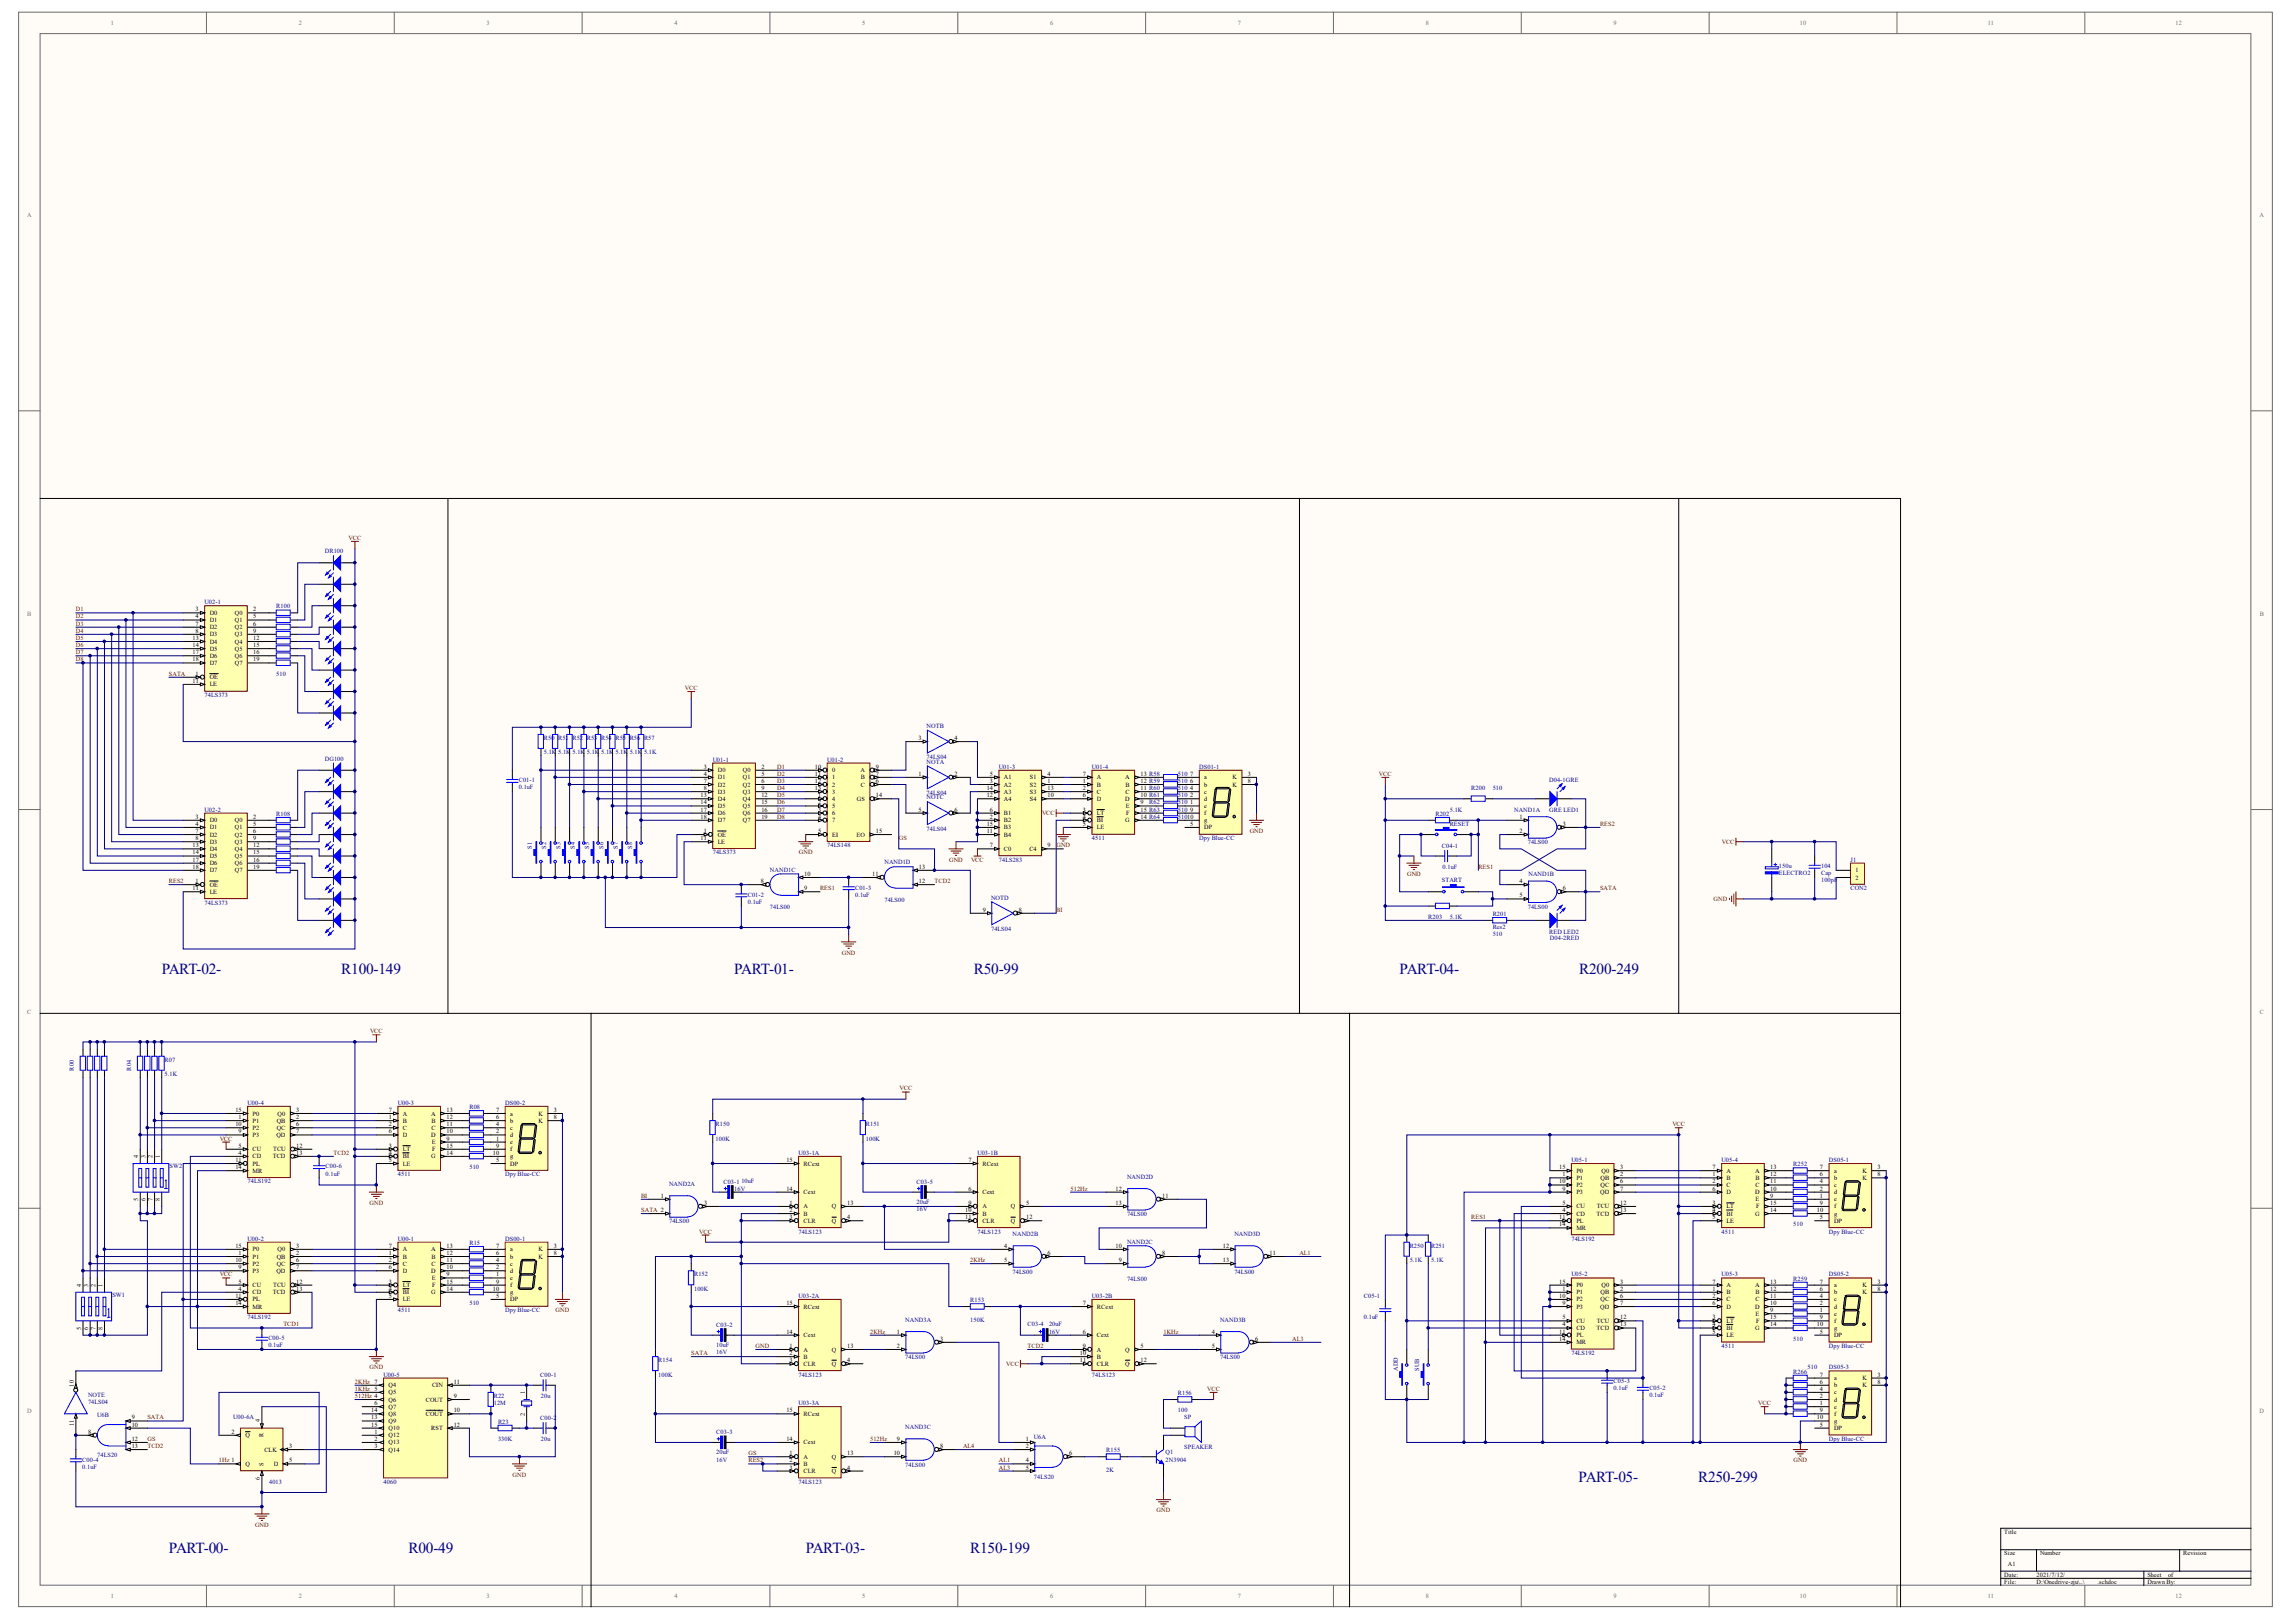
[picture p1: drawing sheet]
<svg xmlns="http://www.w3.org/2000/svg" width="297mm" height="210mm" viewBox="0 0 297 210" stroke-linecap="round" stroke-linejoin="round" font-family="sans-serif">
<defs><g id="words">
<g font-size="2" fill="#000080">
<text x="20.9" y="126">PART-02-</text>
<text x="44.2" y="126">R100-149</text>
<text x="95" y="126">PART-01-</text>
<text x="126" y="126">R50-99</text>
<text x="181.1" y="126">PART-04-</text>
<text x="204.3" y="126">R200-249</text>
<text x="204.2" y="191.7">PART-05-</text>
<text x="219.7" y="191.7">R250-299</text>
<text x="21.8" y="201">PART-00-</text>
<text x="52.9" y="201">R00-49</text>
<text x="104.2" y="201">PART-03-</text>
<text x="125.5" y="201">R150-199</text>
</g>
<g font-size=".8" fill="#696969">
<text x="14.4" y="3.2">1</text>
<text x="38.7" y="3.2">2</text>
<text x="63" y="3.2">3</text>
<text x="87.3" y="3.2">4</text>
<text x="111.6" y="3.2">5</text>
<text x="135.9" y="3.2">6</text>
<text x="160.2" y="3.2">7</text>
<text x="184.5" y="3.2">8</text>
<text x="208.8" y="3.2">9</text>
<text x="232.9" y="3.2">10</text>
<text x="257.2" y="3.2">11</text>
<text x="281.5" y="3.2">12</text>
<text x="3.5" y="28.1">A</text>
<text x="292.3" y="28.1">A</text>
<text x="3.5" y="79.7">B</text>
<text x="292.4" y="79.7">B</text>
<text x="3.5" y="131.3">C</text>
<text x="292.4" y="131.3">C</text>
<text x="3.5" y="182.9">D</text>
<text x="292.3" y="182.9">D</text>
<text x="14.4" y="206.8">1</text>
<text x="38.7" y="206.8">2</text>
<text x="63" y="206.8">3</text>
<text x="87.3" y="206.8">4</text>
<text x="111.6" y="206.8">5</text>
<text x="135.9" y="206.8">6</text>
<text x="160.2" y="206.8">7</text>
<text x="184.5" y="206.8">8</text>
<text x="208.8" y="206.8">9</text>
<text x="232.9" y="206.8">10</text>
<text x="257.2" y="206.8">11</text>
<text x="281.5" y="206.8">12</text>
</g>
<g font-size=".8" fill="#000080">
<text x="42" y="71.6">DR100</text>
<text x="26.5" y="78.2">U02-1</text>
<text x="35.7" y="78.7">R100</text>
<text x="35.7" y="87.4">510</text>
<text x="26.5" y="90.2">74LS373</text>
<text x="70.4" y="95.8">R50 R51 R52 R53 R54 R55 R56 R57</text>
<text x="119.9" y="94.2">NOTB</text>
<text x="42" y="98.5">DG100</text>
<text x="67.1" y="101.2">C01-1</text>
<text x="70.4" y="97.6">5.1K 5.1K 5.1K 5.1K 5.1K 5.1K 5.1K 5.1K</text>
<text x="92.2" y="98.5">U01-1</text>
<text x="107" y="98.5">U01-2</text>
<text x="119.9" y="98.8">NOTA</text>
<text x="119.9" y="98.3">74LS04</text>
<text x="129.2" y="99.5">U01-3</text>
<text x="141.3" y="99.5">U01-4</text>
<text x="152.4" y="100.4">510</text>
<text x="152.4" y="101.3">510</text>
<text x="155.2" y="99.5">DS01-1</text>
<text x="200.4" y="101.1">D04-1GRE</text>
<text x="26.5" y="105">U02-2</text>
<text x="35.7" y="105.6">R108</text>
<text x="67.1" y="102.2">0.1uF</text>
<text x="119.9" y="102.9">74LS04</text>
<text x="119.9" y="103.5">NOTC</text>
<text x="119.9" y="107.5">74LS04</text>
<text x="148.7" y="104.1">R62</text>
<text x="152.4" y="102.2">510</text>
<text x="152.4" y="103.2">510</text>
<text x="152.4" y="104.1">510</text>
<text x="152.4" y="105">510</text>
<text x="152.4" y="106">51010</text>
<text x="185.7" y="105.6">R202</text>
<text x="187.6" y="106.9">RESET</text>
<text x="187.6" y="105">5.1K</text>
<text x="190.3" y="102.2">R200</text>
<text x="193.1" y="102.2">510</text>
<text x="195.9" y="105">NAND1A</text>
<text x="200.4" y="105.1">GRE LED1</text>
<text x="68.8" y="109.9" transform="rotate(-90 68.8 109.9)">S1</text>
<text x="70.7" y="109.9" transform="rotate(-90 70.7 109.9)">S2</text>
<text x="72.5" y="109.9" transform="rotate(-90 72.5 109.9)">S3</text>
<text x="74.4" y="109.9" transform="rotate(-90 74.4 109.9)">S4</text>
<text x="76.2" y="109.9" transform="rotate(-90 76.2 109.9)">S5</text>
<text x="78.1" y="109.9" transform="rotate(-90 78.1 109.9)">S6</text>
<text x="79.9" y="109.9" transform="rotate(-90 79.9 109.9)">S7</text>
<text x="81.8" y="109.9" transform="rotate(-90 81.8 109.9)">S8</text>
<text x="92.2" y="110.6">74LS373</text>
<text x="99.6" y="112.8">NAND1C</text>
<text x="107" y="109.7">74LS148</text>
<text x="114.4" y="111.9">NAND1D</text>
<text x="129.2" y="111.5">74LS283</text>
<text x="141.3" y="108.7">4511</text>
<text x="155.2" y="108.7">Dpy Blue-CC</text>
<text x="186.5" y="109.7">C04-1</text>
<text x="186.6" y="112.4">0.1uF</text>
<text x="197.6" y="109.3">74LS00</text>
<text x="197.7" y="113.4">NAND1B</text>
<text x="230.1" y="112.3">150u</text>
<text x="230.1" y="113.3">ELECTRO2</text>
<text x="235.6" y="112.3">104</text>
<text x="235.6" y="113.3">Cap</text>
<text x="239.4" y="111.5">J1</text>
<text x="26.5" y="117.1">74LS373</text>
<text x="96.7" y="117">0.1uF</text>
<text x="96.7" y="116">C01-2</text>
<text x="99.6" y="117.6">74LS00</text>
<text x="110.6" y="116">0.1uF</text>
<text x="110.6" y="115.1">C01-3</text>
<text x="114.4" y="116.7">74LS00</text>
<text x="128.2" y="116.4">NOTD</text>
<text x="184.8" y="118.9">R203</text>
<text x="186.5" y="114.2">START</text>
<text x="187.6" y="118.9">5.1K</text>
<text x="193.1" y="118.5">R201</text>
<text x="197.6" y="117.6">74LS00</text>
<text x="235.6" y="114.2">100pF</text>
<text x="239.4" y="115.2">CON2</text>
<text x="128.2" y="120.5">74LS04</text>
<text x="193.1" y="121.1">510</text>
<text x="193.1" y="120.2">Res2</text>
<text x="200.4" y="120.9">RED LED2</text>
<text x="200.5" y="121.7">D04-2RED</text>
<text x="21.3" y="137.4">R07</text>
<text x="9.6" y="138.5" transform="rotate(-90 9.6 138.5)">R00</text>
<text x="17" y="138.5" transform="rotate(-90 17 138.5)">R04</text>
<text x="21.3" y="139.3">5.1K</text>
<text x="32" y="143">U00-4</text>
<text x="51.5" y="143">U00-3</text>
<text x="60.7" y="143.5">R08</text>
<text x="65.4" y="143">DS00-2</text>
<text x="92.6" y="147.6">100K</text>
<text x="92.6" y="145.7">R150</text>
<text x="103.3" y="149.4">U03-1A</text>
<text x="112" y="147.6">100K</text>
<text x="112" y="145.7">R151</text>
<text x="126.5" y="149.4">U03-1B</text>
<text x="21.9" y="151.2">SW2</text>
<text x="32" y="153.1">74LS192</text>
<text x="42.1" y="152.1">0.1uF</text>
<text x="42.1" y="151.2">C00-6</text>
<text x="51.5" y="152.2">4511</text>
<text x="60.7" y="151.3">510</text>
<text x="65.4" y="152.2">Dpy Blue-CC</text>
<text x="86.6" y="153.5">NAND2A</text>
<text x="93.6" y="153.2">C03-1</text>
<text x="95" y="154.1">16V</text>
<text x="95.9" y="153.1">10uF</text>
<text x="118.6" y="155.8">20uF</text>
<text x="118.6" y="153.2">C03-5</text>
<text x="145.8" y="152.6">NAND2D</text>
<text x="203.3" y="150.4">U05-1</text>
<text x="222.7" y="150.4">U05-4</text>
<text x="232" y="150.9">R252</text>
<text x="236.6" y="150.4">DS05-1</text>
<text x="32" y="160.6">U00-2</text>
<text x="51.5" y="160.6">U00-1</text>
<text x="60.7" y="161.1">R15</text>
<text x="65.4" y="160.6">DS00-1</text>
<text x="86.6" y="158.3">74LS00</text>
<text x="103.3" y="159.6">74LS123</text>
<text x="118.6" y="156.8">16V</text>
<text x="126.5" y="159.6">74LS123</text>
<text x="131" y="160">NAND2B</text>
<text x="145.8" y="157.4">74LS00</text>
<text x="145.8" y="160.9">NAND2C</text>
<text x="159.7" y="160">NAND3D</text>
<text x="182.4" y="161.5">R250</text>
<text x="185.1" y="161.5">R251</text>
<text x="203.3" y="160.6">74LS192</text>
<text x="222.7" y="159.6">4511</text>
<text x="232" y="158.7">510</text>
<text x="236.6" y="159.6">Dpy Blue-CC</text>
<text x="14.5" y="167.9">SW1</text>
<text x="89.8" y="167">100K</text>
<text x="89.8" y="165.2">R152</text>
<text x="103.3" y="168">U03-2A</text>
<text x="131" y="164.8">74LS00</text>
<text x="141.3" y="168">U03-2B</text>
<text x="145.8" y="165.7">74LS00</text>
<text x="159.7" y="164.8">74LS00</text>
<text x="176.4" y="168">C05-1</text>
<text x="182.4" y="163.3">5.1K</text>
<text x="185.1" y="163.3">5.1K</text>
<text x="203.3" y="165.2">U05-2</text>
<text x="222.7" y="165.2">U05-3</text>
<text x="232" y="165.7">R259</text>
<text x="236.6" y="165.2">DS05-2</text>
<text x="32" y="170.7">74LS192</text>
<text x="34.7" y="173.4">C00-5</text>
<text x="51.5" y="169.8">4511</text>
<text x="60.7" y="168.9">510</text>
<text x="65.4" y="169.8">Dpy Blue-CC</text>
<text x="92.7" y="171.8">C03-2</text>
<text x="117.1" y="171.1">NAND3A</text>
<text x="125.5" y="171.1">150K</text>
<text x="125.5" y="168.5">R153</text>
<text x="132.9" y="171.7">C03-4</text>
<text x="135.7" y="171.7">20uF</text>
<text x="135.7" y="172.6">16V</text>
<text x="157.8" y="171.1">NAND3B</text>
<text x="176.4" y="170.7">0.1uF</text>
<text x="232" y="173.5">510</text>
<text x="34.7" y="174.3">0.1uF</text>
<text x="49.6" y="178.1">U00-5</text>
<text x="69.9" y="178.2">C00-1</text>
<text x="85.2" y="178.1">100K</text>
<text x="85.2" y="176.3">R154</text>
<text x="92.7" y="174.3">10uF</text>
<text x="92.7" y="175.3">16V</text>
<text x="103.3" y="178.1">74LS123</text>
<text x="117.1" y="175.9">74LS00</text>
<text x="141.3" y="178.1">74LS123</text>
<text x="157.8" y="175.9">74LS00</text>
<text x="180.8" y="177.4" transform="rotate(-90 180.8 177.4)">ADD</text>
<text x="183.6" y="177.4" transform="rotate(-90 183.6 177.4)">SUB</text>
<text x="203.3" y="175.4">74LS192</text>
<text x="208.8" y="179.9">0.1uF</text>
<text x="208.8" y="179">C05-3</text>
<text x="213.4" y="179.9">C05-2</text>
<text x="222.7" y="174.4">4511</text>
<text x="232" y="177.8">R266</text>
<text x="233.8" y="177.2">510</text>
<text x="236.6" y="174.4">Dpy Blue-CC</text>
<text x="236.6" y="177.2">DS05-3</text>
<text x="11.4" y="180.8">NOTE</text>
<text x="11.4" y="181.7">74LS04</text>
<text x="12.6" y="183.4">U6B</text>
<text x="30.2" y="183.7">U00-6A</text>
<text x="63.9" y="181.8">12M</text>
<text x="63.9" y="180.9">R22</text>
<text x="64.4" y="184.2">R23</text>
<text x="69.9" y="183.8">C00-2</text>
<text x="70" y="180.9">20u</text>
<text x="92.7" y="185.6">C03-3</text>
<text x="103.3" y="181.8">U03-3A</text>
<text x="117.1" y="185">NAND3C</text>
<text x="152.4" y="182.8">100</text>
<text x="152.4" y="180.5">R156</text>
<text x="153.2" y="183.6">SP</text>
<text x="213.4" y="180.8">0.1uF</text>
<text x="10.6" y="190.1">0.1uF</text>
<text x="10.6" y="189.1">C00-4</text>
<text x="12.6" y="188.6">74LS20</text>
<text x="64.4" y="186.5">330K</text>
<text x="70" y="186.5">20u</text>
<text x="92.7" y="188.2">20uF</text>
<text x="92.7" y="189.1">16V</text>
<text x="117.1" y="189.8">74LS00</text>
<text x="133.8" y="186.2">U6A</text>
<text x="133.8" y="191.4">74LS20</text>
<text x="143.1" y="190.5">2K</text>
<text x="143.1" y="187.9">R155</text>
<text x="150.8" y="188.2">Q1</text>
<text x="150.8" y="189.1">2N3904</text>
<text x="153.2" y="187.5">SPEAKER</text>
<text x="236.6" y="186.5">Dpy Blue-CC</text>
<text x="34.8" y="192">4013</text>
<text x="49.6" y="192">4060</text>
<text x="103.3" y="192">74LS123</text>
</g>
<g font-size=".8" fill="#800000">
<text x="45.1" y="69.9">VCC</text>
<text x="9.8" y="79.1">D1</text>
<text x="9.8" y="80">D2</text>
<text x="9.8" y="81">D3</text>
<text x="9.8" y="81.9">D4</text>
<text x="9.8" y="82.8">D5</text>
<text x="9.8" y="83.7">D6</text>
<text x="9.8" y="84.7">D7</text>
<text x="9.8" y="85.6">D8</text>
<text x="21.8" y="87.4">SATA</text>
<text x="88.6" y="89.3">VCC</text>
<text x="100.5" y="99.5">D1</text>
<text x="100.5" y="100.4">D2</text>
<text x="100.5" y="101.3">D3</text>
<text x="178.4" y="100.4">VCC</text>
<text x="100.5" y="102.2">D4</text>
<text x="100.5" y="103.2">D5</text>
<text x="100.5" y="104.1">D6</text>
<text x="100.5" y="105">D7</text>
<text x="100.5" y="106">D8</text>
<text x="134.8" y="105.5">VCC</text>
<text x="161.7" y="107.8">GND</text>
<text x="207" y="106.9">RES2</text>
<text x="103.4" y="110.6">GND</text>
<text x="116.3" y="108.7">GS</text>
<text x="122.8" y="111.5">GND</text>
<text x="125.6" y="111.5">VCC</text>
<text x="136.7" y="109.7">GND</text>
<text x="182" y="113.4">GND</text>
<text x="191.3" y="112.4">RES1</text>
<text x="222.8" y="109.2">VCC</text>
<text x="21.8" y="114.3">RES2</text>
<text x="106.1" y="115.2">RES1</text>
<text x="120.9" y="114.3">TCD2</text>
<text x="136.6" y="118">BI</text>
<text x="207" y="115.2">SATA</text>
<text x="221.7" y="116.6">GND</text>
<text x="108.9" y="123.5">GND</text>
<text x="47.9" y="133.7">VCC</text>
<text x="116.4" y="141.1">VCC</text>
<text x="28.4" y="147.6">VCC</text>
<text x="43.1" y="149.4">TCD2</text>
<text x="216.4" y="145.7">VCC</text>
<text x="47.8" y="155.9">GND</text>
<text x="82.9" y="155">BI</text>
<text x="138.5" y="154.1">512Hz</text>
<text x="82.9" y="156.9">SATA 2</text>
<text x="90.5" y="159.6">VCC</text>
<text x="190.3" y="157.8">RES1</text>
<text x="28.4" y="165.2">VCC</text>
<text x="125.5" y="163.3">2KHz</text>
<text x="168.1" y="162.4">AL1</text>
<text x="36.7" y="171.7">TCD1</text>
<text x="71.9" y="169.8">GND</text>
<text x="112.6" y="172.6">2KHz</text>
<text x="150.5" y="172.6">1KHz</text>
<text x="167.2" y="173.5">AL3</text>
<text x="45.9" y="179.1">2KHz</text>
<text x="45.9" y="180">1KHz</text>
<text x="47.8" y="177.2">GND</text>
<text x="89.4" y="175.4">SATA</text>
<text x="97.8" y="174.4">GND</text>
<text x="130.2" y="176.7">VCC</text>
<text x="132.9" y="174.4">TCD2</text>
<text x="156.2" y="180">VCC</text>
<text x="19.1" y="183.7">SATA</text>
<text x="45.9" y="180.9">512Hz 4</text>
<text x="227.5" y="181.8">VCC</text>
<text x="19.1" y="186.5">GS</text>
<text x="19.1" y="187.4">TCD2</text>
<text x="28.3" y="189.2">1Hz 1</text>
<text x="66.3" y="191.1">GND</text>
<text x="96.8" y="188.3">GS</text>
<text x="96.8" y="189.2">RES2</text>
<text x="112.6" y="186.5">512Hz</text>
<text x="124.6" y="187.4">AL4</text>
<text x="129.2" y="189.2">AL1</text>
<text x="129.2" y="190.2">AL3</text>
<text x="232" y="189.2">GND</text>
<text x="33" y="197.6">GND</text>
<text x="149.6" y="195.7">GND</text>
</g>
<g font-size=".8">
<text x="24.9" y="82.8">13</text>
<text x="24.9" y="83.7">14</text>
<text x="25.3" y="79.1">3</text>
<text x="25.3" y="80">4</text>
<text x="25.3" y="81">7</text>
<text x="25.3" y="81.9">8</text>
<text x="27.1" y="79.6">D0</text>
<text x="27.1" y="80.5">D1</text>
<text x="27.1" y="81.4">D2</text>
<text x="27.1" y="82.4">D3</text>
<text x="27.1" y="83.3">D4</text>
<text x="30.4" y="79.6">Q0</text>
<text x="30.4" y="80.5">Q1</text>
<text x="30.4" y="81.4">Q2</text>
<text x="30.4" y="82.4">Q3</text>
<text x="30.4" y="83.3">Q4</text>
<text x="32.8" y="79.1">2</text>
<text x="32.8" y="80">5</text>
<text x="32.8" y="81">6</text>
<text x="32.8" y="81.9">9</text>
<text x="32.8" y="82.8">12</text>
<text x="32.8" y="83.7">15</text>
<text x="24.9" y="84.7">17</text>
<text x="24.9" y="85.6">18</text>
<text x="24.9" y="88.4">11</text>
<text x="25.3" y="87.4">1</text>
<text x="27.1" y="84.2">D5</text>
<text x="27.1" y="85.1">D6</text>
<text x="27.1" y="86.1">D7</text>
<text x="27.1" y="87.9">OE</text>
<text x="27.1" y="88.8">LE</text>
<text x="30.4" y="84.2">Q5</text>
<text x="30.4" y="85.1">Q6</text>
<text x="30.4" y="86.1">Q7</text>
<text x="32.8" y="84.7">16</text>
<text x="32.8" y="85.6">19</text>
<text x="118.8" y="95.8">3</text>
<text x="123.5" y="95.8">4</text>
<text x="91" y="99.5">3</text>
<text x="91" y="100.4">4</text>
<text x="91" y="101.3">7</text>
<text x="92.9" y="99.9">D0</text>
<text x="92.9" y="100.9">D1</text>
<text x="92.9" y="101.8">D2</text>
<text x="96.1" y="99.9">Q0</text>
<text x="96.1" y="100.9">Q1</text>
<text x="96.1" y="101.8">Q2</text>
<text x="98.5" y="99.5">2</text>
<text x="98.5" y="100.4">5</text>
<text x="98.5" y="101.3">6</text>
<text x="105.4" y="99.5">10</text>
<text x="105.4" y="100.4">11</text>
<text x="105.4" y="101.3">12</text>
<text x="107.7" y="99.9">0</text>
<text x="107.7" y="100.9">1</text>
<text x="107.7" y="101.8">2</text>
<text x="111.3" y="99.9">A</text>
<text x="111.4" y="100.9">B</text>
<text x="111.4" y="101.8">C</text>
<text x="113.3" y="99.5">9</text>
<text x="113.3" y="100.4">7</text>
<text x="113.3" y="101.3">6</text>
<text x="118.8" y="100.4">1</text>
<text x="123.5" y="100.4">2</text>
<text x="128.1" y="100.4">5</text>
<text x="128.1" y="101.3">3</text>
<text x="129.9" y="100.9">A1</text>
<text x="129.9" y="101.8">A2</text>
<text x="133.3" y="100.9">S1</text>
<text x="133.3" y="101.8">S2</text>
<text x="135.5" y="100.4">4</text>
<text x="135.5" y="101.3">1</text>
<text x="140.1" y="100.4">7</text>
<text x="140.1" y="101.3">1</text>
<text x="141.9" y="100.9">A</text>
<text x="141.9" y="101.8">B</text>
<text x="145.6" y="100.9">A</text>
<text x="145.6" y="101.8">B</text>
<text x="147.6" y="100.4">13 R58</text>
<text x="147.6" y="101.3">12 R59</text>
<text x="154" y="101.3">6</text>
<text x="154" y="100.4">7</text>
<text x="155.8" y="101.8">b</text>
<text x="155.8" y="100.9">a</text>
<text x="159.5" y="100.9">K</text>
<text x="159.5" y="101.8">K</text>
<text x="161.5" y="100.4">3</text>
<text x="161.5" y="101.3">8</text>
<text x="25.3" y="106">3</text>
<text x="25.3" y="106.9">4</text>
<text x="25.3" y="107.8">7</text>
<text x="27.1" y="106.4">D0</text>
<text x="27.1" y="107.3">D1</text>
<text x="30.4" y="106.4">Q0</text>
<text x="30.4" y="107.3">Q1</text>
<text x="32.8" y="106">2</text>
<text x="32.8" y="106.9">5</text>
<text x="32.8" y="107.8">6</text>
<text x="90.6" y="103.2">13</text>
<text x="90.6" y="104.1">14</text>
<text x="90.6" y="105">17</text>
<text x="90.6" y="106">18</text>
<text x="91" y="102.2">8</text>
<text x="91" y="107.8">1</text>
<text x="92.9" y="102.7">D3</text>
<text x="92.9" y="103.6">D4</text>
<text x="92.9" y="104.6">D5</text>
<text x="92.9" y="105.5">D6</text>
<text x="92.9" y="106.4">D7</text>
<text x="96.1" y="102.7">Q3</text>
<text x="96.1" y="103.6">Q4</text>
<text x="96.1" y="104.6">Q5</text>
<text x="96.1" y="105.5">Q6</text>
<text x="96.1" y="106.4">Q7</text>
<text x="98.5" y="102.2">9</text>
<text x="98.5" y="103.2">12</text>
<text x="98.5" y="104.1">15</text>
<text x="98.5" y="105">16</text>
<text x="98.5" y="106">19</text>
<text x="105.4" y="102.2">13</text>
<text x="105.9" y="103.2">1</text>
<text x="105.9" y="104.1">2</text>
<text x="105.9" y="105">3</text>
<text x="105.9" y="106">4</text>
<text x="105.9" y="107.8">5</text>
<text x="107.7" y="102.7">3</text>
<text x="107.7" y="103.6">4</text>
<text x="107.7" y="104.6">5</text>
<text x="107.7" y="105.5">6</text>
<text x="107.7" y="106.4">7</text>
<text x="110.9" y="103.6">GS</text>
<text x="113.3" y="107.8">15</text>
<text x="113.3" y="103.2">14</text>
<text x="118.8" y="105">5</text>
<text x="123.5" y="105">6</text>
<text x="127.7" y="102.2">14</text>
<text x="127.7" y="103.2">12</text>
<text x="127.7" y="106.9">15</text>
<text x="127.7" y="107.8">11</text>
<text x="128.1" y="105">6</text>
<text x="128.1" y="106">2</text>
<text x="129.9" y="102.7">A3</text>
<text x="129.9" y="103.6">A4</text>
<text x="129.9" y="105.5">B1</text>
<text x="129.9" y="106.4">B2</text>
<text x="129.9" y="107.3">B3</text>
<text x="133.3" y="102.7">S3</text>
<text x="133.3" y="103.6">S4</text>
<text x="135.5" y="102.2">13</text>
<text x="135.5" y="103.2">10</text>
<text x="140.1" y="102.2">2</text>
<text x="140.1" y="103.2">6</text>
<text x="140.1" y="105">3</text>
<text x="140.1" y="106">4</text>
<text x="140.1" y="106.9">5</text>
<text x="141.9" y="102.7">C</text>
<text x="141.9" y="103.6">D</text>
<text x="141.9" y="105.5">LT</text>
<text x="141.9" y="106.4">BI</text>
<text x="141.9" y="107.3">LE</text>
<text x="145.6" y="103.6">D</text>
<text x="145.6" y="106.4">G</text>
<text x="145.6" y="102.7">C</text>
<text x="145.7" y="104.6">E</text>
<text x="145.7" y="105.5">F</text>
<text x="147.6" y="102.2">11 R60</text>
<text x="147.6" y="103.2">10 R61</text>
<text x="147.6" y="104.1">9</text>
<text x="147.6" y="105">15 R63</text>
<text x="147.6" y="106">14 R64</text>
<text x="154" y="105">9</text>
<text x="154" y="104.1">1</text>
<text x="154" y="103.2">2</text>
<text x="154" y="102.2">4</text>
<text x="154" y="106.9">5</text>
<text x="155.8" y="105.5">f</text>
<text x="155.8" y="106.4">g</text>
<text x="155.8" y="104.6">e</text>
<text x="155.8" y="103.6">d</text>
<text x="155.8" y="102.7">c</text>
<text x="155.8" y="107.3">DP</text>
<text x="196.6" y="106">1</text>
<text x="196.6" y="107.8">2</text>
<text x="202.2" y="106.9">3</text>
<text x="24.9" y="109.7">13</text>
<text x="24.9" y="110.6">14</text>
<text x="24.9" y="111.5">17</text>
<text x="24.9" y="112.4">18</text>
<text x="25.3" y="108.7">8</text>
<text x="27.1" y="108.3">D2</text>
<text x="27.1" y="109.2">D3</text>
<text x="27.1" y="110.1">D4</text>
<text x="27.1" y="111">D5</text>
<text x="27.1" y="112">D6</text>
<text x="27.1" y="112.9">D7</text>
<text x="30.4" y="108.3">Q2</text>
<text x="30.4" y="109.2">Q3</text>
<text x="30.4" y="110.1">Q4</text>
<text x="30.4" y="111">Q5</text>
<text x="30.4" y="112">Q6</text>
<text x="30.4" y="112.9">Q7</text>
<text x="32.8" y="108.7">9</text>
<text x="32.8" y="109.7">12</text>
<text x="32.8" y="110.6">15</text>
<text x="32.8" y="111.5">16</text>
<text x="32.8" y="112.4">19</text>
<text x="90.6" y="108.7">11</text>
<text x="92.9" y="108.3">OE</text>
<text x="92.9" y="109.2">LE</text>
<text x="104.1" y="113.4">10</text>
<text x="107.7" y="108.3">EI</text>
<text x="110.8" y="108.3">EO</text>
<text x="112.8" y="113.4">11</text>
<text x="118.9" y="112.4">13</text>
<text x="128.1" y="109.7">7</text>
<text x="129.9" y="108.3">B4</text>
<text x="129.9" y="110.1">C0</text>
<text x="133.2" y="110.1">C4</text>
<text x="135.5" y="109.7">9</text>
<text x="240" y="112.9">1</text>
<text x="240" y="113.8">2</text>
<text x="24.9" y="115.2">11</text>
<text x="25.3" y="114.3">1</text>
<text x="27.1" y="114.7">OE</text>
<text x="27.1" y="115.7">LE</text>
<text x="98.4" y="114.3">8</text>
<text x="104.1" y="115.2">9</text>
<text x="118.9" y="114.3">12</text>
<text x="127.1" y="118">9</text>
<text x="131.8" y="118">8</text>
<text x="196.6" y="114.3">4</text>
<text x="196.6" y="116.1">5</text>
<text x="202.2" y="115.2">6</text>
<text x="30.4" y="143.9">15</text>
<text x="38.3" y="143.9">3</text>
<text x="50.3" y="143.9">7</text>
<text x="57.8" y="143.9">13</text>
<text x="64.2" y="143.9">7</text>
<text x="71.7" y="143.9">3</text>
<text x="17.9" y="149.8" transform="rotate(-90 17.9 149.8)">4</text>
<text x="18.8" y="149.8" transform="rotate(-90 18.8 149.8)">3</text>
<text x="19.7" y="149.8" transform="rotate(-90 19.7 149.8)">2</text>
<text x="20.7" y="149.8" transform="rotate(-90 20.7 149.8)">1</text>
<text x="30.4" y="145.7">10</text>
<text x="30.9" y="144.8">1</text>
<text x="30.9" y="146.7">9</text>
<text x="30.9" y="148.5">5</text>
<text x="30.9" y="149.4">4</text>
<text x="32.7" y="144.4">P0</text>
<text x="32.7" y="145.3">P1</text>
<text x="32.7" y="146.2">P2</text>
<text x="32.7" y="147.1">P3</text>
<text x="32.7" y="149">CU</text>
<text x="32.7" y="149.9">CD</text>
<text x="35.3" y="149.9">TCD</text>
<text x="35.3" y="149">TCU</text>
<text x="35.8" y="147.1">QD</text>
<text x="35.8" y="145.3">QB</text>
<text x="35.8" y="146.2">QC</text>
<text x="35.9" y="144.4">Q0</text>
<text x="38.3" y="144.8">2</text>
<text x="38.3" y="145.7">6</text>
<text x="38.3" y="146.7">7</text>
<text x="38.3" y="148.5">12</text>
<text x="38.3" y="149.4">13</text>
<text x="50.3" y="144.8">1</text>
<text x="50.3" y="145.7">2</text>
<text x="50.3" y="146.7">6</text>
<text x="50.3" y="148.5">3</text>
<text x="50.3" y="149.4">4</text>
<text x="52.1" y="144.4">A</text>
<text x="52.1" y="145.3">B</text>
<text x="52.1" y="146.2">C</text>
<text x="52.1" y="147.1">D</text>
<text x="52.1" y="149">LT</text>
<text x="52.1" y="149.9">BI</text>
<text x="55.8" y="144.4">A</text>
<text x="55.8" y="147.1">D</text>
<text x="55.8" y="149.9">G</text>
<text x="55.8" y="145.3">B</text>
<text x="55.8" y="146.2">C</text>
<text x="55.9" y="148.1">E</text>
<text x="55.9" y="149">F</text>
<text x="57.8" y="144.8">12</text>
<text x="57.8" y="145.7">11</text>
<text x="57.8" y="146.7">10</text>
<text x="57.8" y="147.6">9</text>
<text x="57.8" y="148.5">15</text>
<text x="57.8" y="149.4">14</text>
<text x="63.8" y="149.4">10</text>
<text x="64.2" y="148.5">9</text>
<text x="64.2" y="147.6">1</text>
<text x="64.2" y="146.7">2</text>
<text x="64.2" y="145.7">4</text>
<text x="64.2" y="144.8">6</text>
<text x="66" y="149">f</text>
<text x="66" y="149.9">g</text>
<text x="66" y="148.1">e</text>
<text x="66" y="147.1">d</text>
<text x="66" y="146.2">c</text>
<text x="66" y="145.3">b</text>
<text x="66" y="144.4">a</text>
<text x="69.7" y="144.4">K</text>
<text x="69.7" y="145.3">K</text>
<text x="71.7" y="144.8">8</text>
<text x="17.9" y="155.4" transform="rotate(-90 17.9 155.4)">5</text>
<text x="18.8" y="155.4" transform="rotate(-90 18.8 155.4)">6</text>
<text x="19.7" y="155.4" transform="rotate(-90 19.7 155.4)">7</text>
<text x="20.7" y="155.4" transform="rotate(-90 20.7 155.4)">8</text>
<text x="30.4" y="150.4">11</text>
<text x="30.4" y="151.3">14</text>
<text x="32.7" y="150.8">PL</text>
<text x="32.7" y="151.8">MR</text>
<text x="50.3" y="150.4">5</text>
<text x="52.1" y="150.8">LE</text>
<text x="64.2" y="150.4">5</text>
<text x="66" y="150.8">DP</text>
<text x="85.5" y="155">1</text>
<text x="91.1" y="155.9">3</text>
<text x="101.7" y="154.1">14</text>
<text x="101.7" y="150.4">15</text>
<text x="102.1" y="155.9">1</text>
<text x="104" y="154.5">Cext</text>
<text x="104" y="150.8">RCext</text>
<text x="109.6" y="155.9">13</text>
<text x="125.3" y="155.9">9</text>
<text x="125.3" y="154.1">6</text>
<text x="125.3" y="150.4">7</text>
<text x="127.1" y="154.5">Cext</text>
<text x="127.1" y="150.8">RCext</text>
<text x="132.8" y="155.9">5</text>
<text x="144.3" y="154.1">12</text>
<text x="144.3" y="155.9">13</text>
<text x="150.3" y="155">11</text>
<text x="201.7" y="151.3">15</text>
<text x="201.7" y="153.1">10</text>
<text x="202.1" y="152.2">1</text>
<text x="202.1" y="154.1">9</text>
<text x="202.1" y="155.9">5</text>
<text x="203.9" y="151.8">P0</text>
<text x="203.9" y="152.7">P1</text>
<text x="203.9" y="153.6">P2</text>
<text x="203.9" y="154.5">P3</text>
<text x="207" y="154.5">QD</text>
<text x="207.1" y="152.7">QB</text>
<text x="207.1" y="153.6">QC</text>
<text x="207.2" y="151.8">Q0</text>
<text x="209.6" y="151.3">3</text>
<text x="209.6" y="152.2">2</text>
<text x="209.6" y="153.1">6</text>
<text x="209.6" y="154.1">7</text>
<text x="209.6" y="155.9">12</text>
<text x="221.6" y="151.3">7</text>
<text x="221.6" y="152.2">1</text>
<text x="221.6" y="153.1">2</text>
<text x="221.6" y="154.1">6</text>
<text x="221.6" y="155.9">3</text>
<text x="223.4" y="151.8">A</text>
<text x="223.4" y="152.7">B</text>
<text x="223.4" y="153.6">C</text>
<text x="223.4" y="154.5">D</text>
<text x="227" y="151.8">A</text>
<text x="227" y="154.5">D</text>
<text x="227.1" y="152.7">B</text>
<text x="227.1" y="153.6">C</text>
<text x="227.1" y="155.5">E</text>
<text x="229" y="151.3">13</text>
<text x="229" y="152.2">12</text>
<text x="229" y="153.1">11</text>
<text x="229" y="154.1">10</text>
<text x="229" y="155">9</text>
<text x="229" y="155.9">15</text>
<text x="235.5" y="155.9">9</text>
<text x="235.5" y="155">1</text>
<text x="235.5" y="154.1">2</text>
<text x="235.5" y="153.1">4</text>
<text x="235.5" y="152.2">6</text>
<text x="235.5" y="151.3">7</text>
<text x="237.3" y="155.5">e</text>
<text x="237.3" y="154.5">d</text>
<text x="237.3" y="153.6">c</text>
<text x="237.3" y="152.7">b</text>
<text x="237.3" y="151.8">a</text>
<text x="240.9" y="151.8">K</text>
<text x="240.9" y="152.7">K</text>
<text x="242.9" y="151.3">3</text>
<text x="242.9" y="152.2">8</text>
<text x="30.4" y="161.5">15</text>
<text x="32.7" y="161.9">P0</text>
<text x="35.9" y="161.9">Q0</text>
<text x="38.3" y="161.5">3</text>
<text x="50.3" y="161.5">7</text>
<text x="52.1" y="161.9">A</text>
<text x="55.8" y="161.9">A</text>
<text x="57.8" y="161.5">13</text>
<text x="64.2" y="161.5">7</text>
<text x="66" y="161.9">a</text>
<text x="69.7" y="161.9">K</text>
<text x="71.7" y="161.5">3</text>
<text x="102.1" y="156.9">2</text>
<text x="102.1" y="157.8">3</text>
<text x="104" y="156.4">A</text>
<text x="104" y="157.3">B</text>
<text x="104" y="158.2">CLR</text>
<text x="107.6" y="158.2">Q</text>
<text x="107.6" y="156.4">Q</text>
<text x="109.6" y="157.8">4</text>
<text x="124.9" y="156.9">10</text>
<text x="124.9" y="157.8">11</text>
<text x="127.1" y="156.4">A</text>
<text x="127.1" y="157.3">B</text>
<text x="127.1" y="158.2">CLR</text>
<text x="129.9" y="161.5">4</text>
<text x="130.8" y="158.2">Q</text>
<text x="130.8" y="156.4">Q</text>
<text x="132.8" y="157.8">12</text>
<text x="144.3" y="161.5">10</text>
<text x="158.2" y="161.5">12</text>
<text x="201.7" y="157.8">11</text>
<text x="201.7" y="158.7">14</text>
<text x="202.1" y="156.9">4</text>
<text x="203.9" y="156.4">CU</text>
<text x="203.9" y="157.3">CD</text>
<text x="203.9" y="158.2">PL</text>
<text x="203.9" y="159.2">MR</text>
<text x="206.6" y="157.3">TCD</text>
<text x="206.6" y="156.4">TCU</text>
<text x="209.6" y="156.9">13</text>
<text x="221.6" y="156.9">4</text>
<text x="221.6" y="157.8">5</text>
<text x="223.4" y="156.4">LT</text>
<text x="223.4" y="157.3">BI</text>
<text x="223.4" y="158.2">LE</text>
<text x="227" y="157.3">G</text>
<text x="227.2" y="156.4">F</text>
<text x="229" y="156.9">14</text>
<text x="235" y="156.9">10</text>
<text x="235.5" y="157.8">5</text>
<text x="237.3" y="156.4">f</text>
<text x="237.3" y="157.3">g</text>
<text x="237.3" y="158.2">DP</text>
<text x="10.5" y="166.5" transform="rotate(-90 10.5 166.5)">4</text>
<text x="11.4" y="166.5" transform="rotate(-90 11.4 166.5)">3</text>
<text x="12.3" y="166.5" transform="rotate(-90 12.3 166.5)">2</text>
<text x="13.3" y="166.5" transform="rotate(-90 13.3 166.5)">1</text>
<text x="30.4" y="163.3">10</text>
<text x="30.4" y="168">11</text>
<text x="30.9" y="162.4">1</text>
<text x="30.9" y="164.3">9</text>
<text x="30.9" y="166.1">5</text>
<text x="30.9" y="167">4</text>
<text x="32.7" y="162.9">P1</text>
<text x="32.7" y="163.8">P2</text>
<text x="32.7" y="164.7">P3</text>
<text x="32.7" y="166.6">CU</text>
<text x="32.7" y="167.5">CD</text>
<text x="35.3" y="167.5">TCD</text>
<text x="35.3" y="166.6">TCU</text>
<text x="35.8" y="164.7">QD</text>
<text x="35.8" y="162.9">QB</text>
<text x="35.8" y="163.8">QC</text>
<text x="38.3" y="162.4">2</text>
<text x="38.3" y="163.3">6</text>
<text x="38.3" y="164.3">7</text>
<text x="38.3" y="166.1">12</text>
<text x="38.3" y="167">13</text>
<text x="50.3" y="162.4">1</text>
<text x="50.3" y="163.3">2</text>
<text x="50.3" y="164.3">6</text>
<text x="50.3" y="166.1">3</text>
<text x="50.3" y="167">4</text>
<text x="50.3" y="168">5</text>
<text x="52.1" y="162.9">B</text>
<text x="52.1" y="163.8">C</text>
<text x="52.1" y="164.7">D</text>
<text x="52.1" y="166.6">LT</text>
<text x="52.1" y="167.5">BI</text>
<text x="55.8" y="164.7">D</text>
<text x="55.8" y="167.5">G</text>
<text x="55.8" y="162.9">B</text>
<text x="55.8" y="163.8">C</text>
<text x="55.9" y="165.6">E</text>
<text x="55.9" y="166.6">F</text>
<text x="57.8" y="162.4">12</text>
<text x="57.8" y="163.3">11</text>
<text x="57.8" y="164.3">10</text>
<text x="57.8" y="165.2">9</text>
<text x="57.8" y="166.1">15</text>
<text x="57.8" y="167">14</text>
<text x="63.8" y="167">10</text>
<text x="64.2" y="166.1">9</text>
<text x="64.2" y="165.2">1</text>
<text x="64.2" y="164.3">2</text>
<text x="64.2" y="163.3">4</text>
<text x="64.2" y="168">5</text>
<text x="64.2" y="162.4">6</text>
<text x="66" y="166.6">f</text>
<text x="66" y="167.5">g</text>
<text x="66" y="165.6">e</text>
<text x="66" y="164.7">d</text>
<text x="66" y="163.8">c</text>
<text x="66" y="162.9">b</text>
<text x="69.7" y="162.9">K</text>
<text x="71.7" y="162.4">8</text>
<text x="129.9" y="163.3">5</text>
<text x="135.5" y="162.4">6</text>
<text x="144.7" y="163.3">9</text>
<text x="150.3" y="162.4">8</text>
<text x="158.2" y="163.3">13</text>
<text x="164.2" y="162.4">11</text>
<text x="201.7" y="166.1">15</text>
<text x="201.7" y="168">10</text>
<text x="202.1" y="167">1</text>
<text x="203.9" y="166.6">P0</text>
<text x="203.9" y="167.5">P1</text>
<text x="207.1" y="167.5">QB</text>
<text x="207.2" y="166.6">Q0</text>
<text x="209.6" y="166.1">3</text>
<text x="209.6" y="167">2</text>
<text x="209.6" y="168">6</text>
<text x="221.6" y="166.1">7</text>
<text x="221.6" y="167">1</text>
<text x="221.6" y="168">2</text>
<text x="223.4" y="166.6">A</text>
<text x="223.4" y="167.5">B</text>
<text x="227" y="166.6">A</text>
<text x="227.1" y="167.5">B</text>
<text x="229" y="166.1">13</text>
<text x="229" y="167">12</text>
<text x="229" y="168">11</text>
<text x="235.5" y="168">4</text>
<text x="235.5" y="167">6</text>
<text x="235.5" y="166.1">7</text>
<text x="237.3" y="167.5">b</text>
<text x="237.3" y="166.6">a</text>
<text x="240.9" y="166.6">K</text>
<text x="240.9" y="167.5">K</text>
<text x="242.9" y="166.1">3</text>
<text x="242.9" y="167">8</text>
<text x="10.5" y="172.1" transform="rotate(-90 10.5 172.1)">5</text>
<text x="11.4" y="172.1" transform="rotate(-90 11.4 172.1)">6</text>
<text x="12.3" y="172.1" transform="rotate(-90 12.3 172.1)">7</text>
<text x="13.3" y="172.1" transform="rotate(-90 13.3 172.1)">8</text>
<text x="30.4" y="168.9">14</text>
<text x="32.7" y="168.4">PL</text>
<text x="32.7" y="169.3">MR</text>
<text x="52.1" y="168.4">LE</text>
<text x="66" y="168.4">DP</text>
<text x="101.7" y="172.6">14</text>
<text x="101.7" y="168.9">15</text>
<text x="104" y="173">Cext</text>
<text x="104" y="169.3">RCext</text>
<text x="116" y="172.6">1</text>
<text x="121.6" y="173.5">3</text>
<text x="140.1" y="172.6">6</text>
<text x="140.1" y="168.9">7</text>
<text x="141.9" y="173">Cext</text>
<text x="141.9" y="169.3">RCext</text>
<text x="156.8" y="172.6">4</text>
<text x="162.4" y="173.5">6</text>
<text x="201.7" y="172.6">11</text>
<text x="201.7" y="173.5">14</text>
<text x="202.1" y="168.9">9</text>
<text x="202.1" y="170.7">5</text>
<text x="202.1" y="171.7">4</text>
<text x="203.9" y="168.4">P2</text>
<text x="203.9" y="169.3">P3</text>
<text x="203.9" y="171.2">CU</text>
<text x="203.9" y="172.1">CD</text>
<text x="203.9" y="173">PL</text>
<text x="203.9" y="174">MR</text>
<text x="206.6" y="172.1">TCD</text>
<text x="206.6" y="171.2">TCU</text>
<text x="207" y="169.3">QD</text>
<text x="207.1" y="168.4">QC</text>
<text x="209.6" y="168.9">7</text>
<text x="209.6" y="170.7">12</text>
<text x="209.6" y="171.7">13</text>
<text x="221.6" y="168.9">6</text>
<text x="221.6" y="170.7">3</text>
<text x="221.6" y="171.7">4</text>
<text x="221.6" y="172.6">5</text>
<text x="223.4" y="168.4">C</text>
<text x="223.4" y="169.3">D</text>
<text x="223.4" y="171.2">LT</text>
<text x="223.4" y="172.1">BI</text>
<text x="223.4" y="173">LE</text>
<text x="227" y="169.3">D</text>
<text x="227" y="172.1">G</text>
<text x="227.1" y="168.4">C</text>
<text x="227.1" y="170.3">E</text>
<text x="227.2" y="171.2">F</text>
<text x="229" y="168.9">10</text>
<text x="229" y="169.8">9</text>
<text x="229" y="170.7">15</text>
<text x="229" y="171.7">14</text>
<text x="235" y="171.7">10</text>
<text x="235.5" y="170.7">9</text>
<text x="235.5" y="169.8">1</text>
<text x="235.5" y="168.9">2</text>
<text x="235.5" y="172.6">5</text>
<text x="237.3" y="171.2">f</text>
<text x="237.3" y="172.1">g</text>
<text x="237.3" y="170.3">e</text>
<text x="237.3" y="169.3">d</text>
<text x="237.3" y="168.4">c</text>
<text x="237.3" y="173">DP</text>
<text x="9.6" y="179.4" transform="rotate(-90 9.6 179.4)">10</text>
<text x="48.5" y="179.1">7</text>
<text x="48.5" y="180">5</text>
<text x="50.3" y="179.5">Q4</text>
<text x="55.9" y="179.5">CIN</text>
<text x="58.7" y="179.1">11</text>
<text x="102.1" y="174.4">1</text>
<text x="102.1" y="175.4">2</text>
<text x="102.1" y="176.3">3</text>
<text x="104" y="174.9">A</text>
<text x="104" y="175.8">B</text>
<text x="104" y="176.7">CLR</text>
<text x="107.6" y="176.7">Q</text>
<text x="107.6" y="174.9">Q</text>
<text x="109.6" y="176.3">4</text>
<text x="109.6" y="174.4">13</text>
<text x="116" y="174.4">2</text>
<text x="139.7" y="175.4">10</text>
<text x="139.7" y="176.3">11</text>
<text x="140.1" y="174.4">9</text>
<text x="141.9" y="174.9">A</text>
<text x="141.9" y="175.8">B</text>
<text x="141.9" y="176.7">CLR</text>
<text x="145.6" y="176.7">Q</text>
<text x="145.6" y="174.9">Q</text>
<text x="147.6" y="176.3">12</text>
<text x="147.6" y="174.4">5</text>
<text x="156.8" y="174.4">5</text>
<text x="235.5" y="180">4</text>
<text x="235.5" y="179.1">6</text>
<text x="235.5" y="178.1">7</text>
<text x="237.3" y="179.5">b</text>
<text x="237.3" y="178.6">a</text>
<text x="240.9" y="178.6">K</text>
<text x="240.9" y="179.5">K</text>
<text x="242.9" y="178.1">3</text>
<text x="242.9" y="179.1">8</text>
<text x="9.6" y="184.5" transform="rotate(-90 9.6 184.5)">11</text>
<text x="11.4" y="185.5">8</text>
<text x="17" y="184.6">10</text>
<text x="17" y="183.7">9</text>
<text x="29.9" y="185.5">2</text>
<text x="33.6" y="184.1" transform="rotate(-90 33.6 184.1)">4</text>
<text x="48" y="182.8">14</text>
<text x="48" y="183.7">13</text>
<text x="48" y="184.6">15</text>
<text x="48.5" y="181.8">6</text>
<text x="48.5" y="185.5">1</text>
<text x="50.3" y="180.5">Q5</text>
<text x="50.3" y="181.4">Q6</text>
<text x="50.3" y="182.3">Q7</text>
<text x="50.3" y="183.2">Q8</text>
<text x="50.3" y="184.2">Q9</text>
<text x="50.3" y="185.1">Q10</text>
<text x="55.1" y="181.4">COUT</text>
<text x="55.1" y="183.2">COUT</text>
<text x="55.8" y="185.1">RST</text>
<text x="58.7" y="180.9">9</text>
<text x="58.7" y="182.8">10</text>
<text x="58.7" y="184.6">12</text>
<text x="67.9" y="183.2" transform="rotate(-90 67.9 183.2)">2</text>
<text x="67.9" y="180.4" transform="rotate(-90 67.9 180.4)">1</text>
<text x="101.7" y="182.8">15</text>
<text x="104" y="183.2">RCext</text>
<text x="235" y="183.7">10</text>
<text x="235.5" y="182.8">9</text>
<text x="235.5" y="181.8">1</text>
<text x="235.5" y="180.9">2</text>
<text x="235.5" y="184.6">5</text>
<text x="237.3" y="183.2">f</text>
<text x="237.3" y="184.2">g</text>
<text x="237.3" y="182.3">e</text>
<text x="237.3" y="181.4">d</text>
<text x="237.3" y="180.5">c</text>
<text x="237.3" y="185.1">DP</text>
<text x="17" y="187.4">13</text>
<text x="17" y="186.5">12</text>
<text x="31.8" y="189.7">Q</text>
<text x="31.8" y="186">Q</text>
<text x="33.6" y="191.5" transform="rotate(-90 33.6 191.5)">6</text>
<text x="34.1" y="189.7" transform="rotate(-90 34.1 189.7)">S</text>
<text x="34.1" y="186" transform="rotate(-90 34.1 186)">R</text>
<text x="34.2" y="187.9">CLK</text>
<text x="35.4" y="189.7">D</text>
<text x="37.4" y="189.2">5</text>
<text x="37.4" y="187.4">3</text>
<text x="48.5" y="186.5">2</text>
<text x="48.5" y="187.4">3</text>
<text x="50.3" y="186">Q12</text>
<text x="50.3" y="186.9">Q13</text>
<text x="50.3" y="187.9">Q14</text>
<text x="101.7" y="186.5">14</text>
<text x="102.1" y="188.3">1</text>
<text x="102.1" y="189.2">2</text>
<text x="102.1" y="190.2">3</text>
<text x="104" y="188.8">A</text>
<text x="104" y="189.7">B</text>
<text x="104" y="190.6">CLR</text>
<text x="104" y="186.9">Cext</text>
<text x="107.6" y="190.6">Q</text>
<text x="107.6" y="188.8">Q</text>
<text x="109.6" y="190.2">4</text>
<text x="109.6" y="188.3">13</text>
<text x="115.6" y="188.3">10</text>
<text x="116" y="186.5">9</text>
<text x="121.6" y="187.4">8</text>
<text x="132.7" y="186.5">1</text>
<text x="132.7" y="187.4">2</text>
<text x="132.7" y="189.2">4</text>
<text x="132.7" y="190.2">5</text>
<text x="138.3" y="188.3">6</text>
<text x="259.3" y="198.5">Title</text>
<text x="259.3" y="201.3">Size</text>
<text x="259.8" y="202.7">A1</text>
<text x="263.9" y="201.3">Number</text>
<text x="282.4" y="201.3">Revision</text>
<text x="259.3" y="204">Date:</text>
<text x="259.3" y="205">File:</text>
<text x="263.5" y="204">2021/7/12/</text>
<text x="263.5" y="205">D:\Onedrive-zju\..\</text>
<text x="271.4" y="205">.schdoc</text>
<text x="277.8" y="204">Sheet</text>
<text x="277.8" y="205">Drawn By:</text>
<text x="280.5" y="204">of</text>
</g>
</g></defs>
<g fill="#fffcf8" stroke="#696969" stroke-width=".13">
<path d="M2.4 1.6h291.6v206.3h-291.6z"/>
<path d="M5.2 4.4h286v200.7h-286z"/>
</g>
<g fill="none" stroke="#696969" stroke-width=".13">
<path d="M26.7 1.6v2.8M51 1.6v2.8M75.3 1.6v2.8M99.6 1.6v2.8M123.9 1.6v2.8M148.2 1.6v2.8M172.5 1.6v2.8M196.8 1.6v2.8M221.1 1.6v2.8M245.4 1.6v2.8M269.7 1.6v2.8M2.4 53.2h2.8"/>
<path d="M291.2 53.2h2.8M2.4 104.8h2.8M291.2 104.8h2.8M2.4 156.4h2.8M291.2 156.4h2.8M26.7 205.2v2.8M51 205.2v2.8M75.3 205.2v2.8M99.6 205.2v2.8M123.9 205.2v2.8M148.2 205.2v2.8M172.5 205.2v2.8"/>
<path d="M196.8 205.2v2.8M221.1 205.2v2.8M245.4 205.2v2.8M269.7 205.2v2.8"/>
</g>
<path d="M195 106.2h2.7M291.2 197.8h-32.4v7.4M258.8 200.5h32.4M258.8 203.3h32.4M258.8 204.2h32.4M263.5 200.5v2.8M277.4 203.3v1.9M282 200.5v2.8" fill="none" stroke="#000" stroke-width=".13"/>
<path d="M197.2 106l.5 .2-.5 .1z" fill="#fffcf8" stroke="#000" stroke-width=".13"/>
<path d="M195 108h2.7" fill="none" stroke="#000" stroke-width=".13"/>
<path d="M197.2 107.8l.5 .2-.5 .2z" fill="#fffcf8" stroke="#000" stroke-width=".13"/>
<path d="M201.4 107.1h2.8" fill="none" stroke="#000" stroke-width=".13"/>
<circle cx="201.7" cy="107.1" r=".26" fill="#fffcf8" stroke="#000" stroke-width=".13"/>
<path d="M202 106.9l.6 .2-.6 .2z" fill="#fffcf8" stroke="#000" stroke-width=".13"/>
<path d="M200.1 108.4a1.36 1.36 0 0 0 1.3-1.3 1.36 1.36 0 0 0-1.3-1.4h-2.4v2.8h2.4" fill="none" stroke="#00f" stroke-width=".13"/>
<path d="M195 114.5h2.7" fill="none" stroke="#000" stroke-width=".13"/>
<path d="M197.2 114.3l.5 .2-.5 .2z" fill="#fffcf8" stroke="#000" stroke-width=".13"/>
<path d="M195 116.3h2.7" fill="none" stroke="#000" stroke-width=".13"/>
<path d="M197.2 116.1l.5 .2-.5 .2z" fill="#fffcf8" stroke="#000" stroke-width=".13"/>
<path d="M201.4 115.4h2.8" fill="none" stroke="#000" stroke-width=".13"/>
<circle cx="201.7" cy="115.4" r=".26" fill="#fffcf8" stroke="#000" stroke-width=".13"/>
<path d="M202 115.2l.6 .2-.6 .2z" fill="#fffcf8" stroke="#000" stroke-width=".13"/>
<g fill="none" stroke="#00f" stroke-width=".13">
<path d="M185.7 105.8h1.8v.7h-1.8zM185.7 116.9h1.8v.7h-1.8zM190.3 103h1.8v.7h-1.8zM193.1 118.7h1.8v.7h-1.8zM200.1 116.8a1.37 1.37 0 0 0 1.3-1.4 1.37 1.37 0 0 0-1.3-1.4h-2.4v2.8h2.4M201.4 102.4v1.9M201.4 118.2v1.8M202.1 101.4l-.7 .7M202.1 117.2l-.7 .6M202.5 101.8l-.7 .6M202.5 117.5l-.7 .7"/>
<circle cx="185.9" cy="108" r=".17"/>
<circle cx="186.8" cy="115.4" r=".17"/>
<circle cx="188.3" cy="108" r=".17"/>
<circle cx="189.2" cy="115.4" r=".17"/>
</g>
<g fill="none" stroke="#000080" stroke-width=".13">
<path d="M179.2 101.5v4.7M179.2 103.4h10.2M181.1 110.8h1.8M184.8 117.3h-5.6v1.8h13M184.8 106.2h-5.6v11.1M188.5 106.2h2.8M191.3 115.4h1.8v.9h1.9M193.1 116.3v1h-4.6M193.1 103.4h5.6M195 108h-1v1.9h2.8l4.6 2.7h3.7v2.8h-.9M195 106.2h-3.7v6.4M195.9 119.1h2.8"/>
<path d="M203.3 103.4h1.8v3.7h1.9M204.2 107.1h.9v2.8h-3.7l-4.6 2.7h-2.8v1.9h1M207 115.4h-1.9v3.7h-1.8"/>
</g>
<g fill="none" stroke="#000" stroke-width=".13">
<path d="M183.9 108h1.8M184.8 115.4h1.8M184.8 106.2h.9M184.8 117.3h.9M187.6 106.2h.9M187.6 117.3h.9M188.5 108h1.8M189.4 115.4h1.9M189.4 103.4h.9M192.2 103.4h.9M192.2 119.1h.9M195 119.1h.9"/>
<path d="M198.7 103.4h1.8M198.7 119.1h1.8M201.4 103.4h1.9M201.4 119.1h1.9M83.9 155.2h2.8"/>
</g>
<g fill="#00f" stroke="#00f" stroke-width=".13">
<path d="M200.5 102.4l.9 1-.9 .9z"/>
<path d="M202.1 102l.4-.2-.2 .4z"/>
<path d="M201.7 101.6l.4-.2-.2 .4z"/>
<path d="M200.5 118.2l.9 .9-.9 .9z"/>
<path d="M202.1 117.7l.4-.2-.2 .4z"/>
<path d="M201.7 117.3l.4-.1-.2 .3z"/>
<path d="M185.7 107.4h1v-.3h.8v.3h1h-2.8z" fill-rule="evenodd"/>
<path d="M186.6 114.8h1v-.3h.8v.3h1v.1h-2.8z" fill-rule="evenodd"/>
</g>
<path d="M86.1 155l.6 .2-.6 .2z" fill="#fffcf8" stroke="#000" stroke-width=".13"/>
<path d="M83.9 157.1h2.8" fill="none" stroke="#000" stroke-width=".13"/>
<path d="M86.1 156.9l.6 .2-.6 .1z" fill="#fffcf8" stroke="#000" stroke-width=".13"/>
<path d="M90.4 156.1h2.7" fill="none" stroke="#000" stroke-width=".13"/>
<circle cx="90.6" cy="156.1" r=".26" fill="#fffcf8" stroke="#000" stroke-width=".13"/>
<path d="M90.9 155.9l.6 .2-.6 .2z" fill="#fffcf8" stroke="#000" stroke-width=".13"/>
<path d="M89 157.5a1.37 1.37 0 0 0 1.3-1.4 1.37 1.37 0 0 0-1.3-1.4h-2.3v2.8h2.3" fill="none" stroke="#00f" stroke-width=".13"/>
<path d="M128.3 161.7h2.8" fill="none" stroke="#000" stroke-width=".13"/>
<path d="M130.5 161.5l.6 .2-.6 .2z" fill="#fffcf8" stroke="#000" stroke-width=".13"/>
<path d="M128.3 163.5h2.8" fill="none" stroke="#000" stroke-width=".13"/>
<path d="M130.5 163.3l.6 .2-.6 .2z" fill="#fffcf8" stroke="#000" stroke-width=".13"/>
<path d="M134.8 162.6h2.8" fill="none" stroke="#000" stroke-width=".13"/>
<circle cx="135" cy="162.6" r=".26" fill="#fffcf8" stroke="#000" stroke-width=".13"/>
<path d="M135.3 162.4l.6 .2-.6 .2z" fill="#fffcf8" stroke="#000" stroke-width=".13"/>
<path d="M133.4 163.9a1.36 1.36 0 0 0 1.4-1.3 1.36 1.36 0 0 0-1.4-1.4h-2.3v2.8h2.3" fill="none" stroke="#00f" stroke-width=".13"/>
<path d="M114.4 172.8h2.8" fill="none" stroke="#000" stroke-width=".13"/>
<path d="M116.6 172.6l.6 .2-.6 .2z" fill="#fffcf8" stroke="#000" stroke-width=".13"/>
<path d="M114.4 174.6h2.8" fill="none" stroke="#000" stroke-width=".13"/>
<path d="M116.6 174.4l.6 .2-.6 .2z" fill="#fffcf8" stroke="#000" stroke-width=".13"/>
<path d="M120.9 173.7h2.8" fill="none" stroke="#000" stroke-width=".13"/>
<circle cx="121.2" cy="173.7" r=".26" fill="#fffcf8" stroke="#000" stroke-width=".13"/>
<path d="M121.5 173.5l.5 .2-.5 .2z" fill="#fffcf8" stroke="#000" stroke-width=".13"/>
<path d="M119.5 175.1a1.37 1.37 0 0 0 1.4-1.4 1.37 1.37 0 0 0-1.4-1.4h-2.3v2.8h2.3" fill="none" stroke="#00f" stroke-width=".13"/>
<path d="M120.9 187.6h2.8" fill="none" stroke="#000" stroke-width=".13"/>
<circle cx="121.2" cy="187.6" r=".26" fill="#fffcf8" stroke="#000" stroke-width=".13"/>
<path d="M121.5 187.4l.5 .2-.5 .2z" fill="#fffcf8" stroke="#000" stroke-width=".13"/>
<path d="M114.4 186.7h2.8" fill="none" stroke="#000" stroke-width=".13"/>
<path d="M116.6 186.5l.6 .2-.6 .2z" fill="#fffcf8" stroke="#000" stroke-width=".13"/>
<path d="M114.4 188.5h2.8" fill="none" stroke="#000" stroke-width=".13"/>
<path d="M116.6 188.3l.6 .2-.6 .2z" fill="#fffcf8" stroke="#000" stroke-width=".13"/>
<path d="M119.5 188.9a1.37 1.37 0 0 0 1.4-1.3 1.37 1.37 0 0 0-1.4-1.4h-2.3v2.8h2.3" fill="none" stroke="#00f" stroke-width=".13"/>
<path d="M149.6 155.2h2.8" fill="none" stroke="#000" stroke-width=".13"/>
<circle cx="149.9" cy="155.2" r=".26" fill="#fffcf8" stroke="#000" stroke-width=".13"/>
<path d="M150.2 155l.5 .2-.5 .2z" fill="#fffcf8" stroke="#000" stroke-width=".13"/>
<path d="M143.1 154.3h2.8" fill="none" stroke="#000" stroke-width=".13"/>
<path d="M145.3 154.1l.6 .2-.6 .2z" fill="#fffcf8" stroke="#000" stroke-width=".13"/>
<path d="M143.1 156.1h2.8" fill="none" stroke="#000" stroke-width=".13"/>
<path d="M145.3 155.9l.6 .2-.6 .2z" fill="#fffcf8" stroke="#000" stroke-width=".13"/>
<path d="M148.2 156.6a1.37 1.37 0 0 0 1.4-1.4 1.37 1.37 0 0 0-1.4-1.4h-2.3v2.8h2.3" fill="none" stroke="#00f" stroke-width=".13"/>
<path d="M163.5 162.6h2.8" fill="none" stroke="#000" stroke-width=".13"/>
<circle cx="163.7" cy="162.6" r=".26" fill="#fffcf8" stroke="#000" stroke-width=".13"/>
<path d="M164 162.4l.6 .2-.6 .2z" fill="#fffcf8" stroke="#000" stroke-width=".13"/>
<path d="M157 161.7h2.8" fill="none" stroke="#000" stroke-width=".13"/>
<path d="M159.2 161.5l.6 .2-.6 .2z" fill="#fffcf8" stroke="#000" stroke-width=".13"/>
<path d="M157 163.5h2.8" fill="none" stroke="#000" stroke-width=".13"/>
<path d="M159.2 163.3l.6 .2-.6 .2z" fill="#fffcf8" stroke="#000" stroke-width=".13"/>
<path d="M162.1 163.9a1.36 1.36 0 0 0 1.4-1.3 1.36 1.36 0 0 0-1.4-1.4h-2.3v2.8h2.3" fill="none" stroke="#00f" stroke-width=".13"/>
<path d="M149.6 162.6h2.8" fill="none" stroke="#000" stroke-width=".13"/>
<circle cx="149.9" cy="162.6" r=".26" fill="#fffcf8" stroke="#000" stroke-width=".13"/>
<path d="M150.2 162.4l.5 .2-.5 .2z" fill="#fffcf8" stroke="#000" stroke-width=".13"/>
<path d="M143.1 163.5h2.8" fill="none" stroke="#000" stroke-width=".13"/>
<path d="M145.3 163.3l.6 .2-.6 .2z" fill="#fffcf8" stroke="#000" stroke-width=".13"/>
<path d="M143.1 161.7h2.8" fill="none" stroke="#000" stroke-width=".13"/>
<path d="M145.3 161.5l.6 .2-.6 .2z" fill="#fffcf8" stroke="#000" stroke-width=".13"/>
<path d="M148.2 163.9a1.36 1.36 0 0 0 1.4-1.3 1.36 1.36 0 0 0-1.4-1.4h-2.3v2.8h2.3" fill="none" stroke="#00f" stroke-width=".13"/>
<path d="M103.3 149.6h5.5v9.3h-5.5z" fill="#ffffb0" stroke="#800000" stroke-width=".13"/>
<path d="M100.5 156.1h2.8" fill="none" stroke="#000" stroke-width=".13"/>
<circle cx="103" cy="156.1" r=".26" fill="#fffcf8" stroke="#000" stroke-width=".13"/>
<path d="M102.2 155.9l.6 .2-.6 .2z" fill="#fffcf8" stroke="#000" stroke-width=".13"/>
<path d="M100.5 157.1h2.8" fill="none" stroke="#000" stroke-width=".13"/>
<path d="M102.8 156.9l.5 .2-.5 .1z" fill="#fffcf8" stroke="#000" stroke-width=".13"/>
<path d="M100.5 158h2.8" fill="none" stroke="#000" stroke-width=".13"/>
<circle cx="103" cy="158" r=".26" fill="#fffcf8" stroke="#000" stroke-width=".13"/>
<path d="M102.2 157.8l.6 .2-.6 .2z" fill="#fffcf8" stroke="#000" stroke-width=".13"/>
<path d="M108.9 158h2.7" fill="none" stroke="#000" stroke-width=".13"/>
<circle cx="109.1" cy="158" r=".26" fill="#fffcf8" stroke="#000" stroke-width=".13"/>
<path d="M109.4 157.8l.6 .2-.6 .2z" fill="#fffcf8" stroke="#000" stroke-width=".13"/>
<path d="M107.6 157.5h.6M108.9 156.1h2.7" fill="none" stroke="#000" stroke-width=".13"/>
<path d="M108.9 155.9l.5 .2-.5 .2z" fill="#fffcf8" stroke="#000" stroke-width=".13"/>
<path d="M100.5 154.3h2.8" fill="none" stroke="#000" stroke-width=".13"/>
<path d="M102.8 154.1l.5 .2-.5 .2z" fill="#fffcf8" stroke="#000" stroke-width=".13"/>
<path d="M100.5 150.6h2.8" fill="none" stroke="#000" stroke-width=".13"/>
<path d="M102.8 150.4l.5 .2-.5 .2z" fill="#fffcf8" stroke="#000" stroke-width=".13"/>
<path d="M126.5 149.6h5.5v9.3h-5.5z" fill="#ffffb0" stroke="#800000" stroke-width=".13"/>
<path d="M123.7 156.1h2.8" fill="none" stroke="#000" stroke-width=".13"/>
<circle cx="126.2" cy="156.1" r=".26" fill="#fffcf8" stroke="#000" stroke-width=".13"/>
<path d="M125.3 155.9l.6 .2-.6 .2z" fill="#fffcf8" stroke="#000" stroke-width=".13"/>
<path d="M123.7 157.1h2.8" fill="none" stroke="#000" stroke-width=".13"/>
<path d="M125.9 156.9l.6 .2-.6 .1z" fill="#fffcf8" stroke="#000" stroke-width=".13"/>
<path d="M123.7 158h2.8" fill="none" stroke="#000" stroke-width=".13"/>
<circle cx="126.2" cy="158" r=".26" fill="#fffcf8" stroke="#000" stroke-width=".13"/>
<path d="M125.3 157.8l.6 .2-.6 .2z" fill="#fffcf8" stroke="#000" stroke-width=".13"/>
<path d="M132 158h2.8" fill="none" stroke="#000" stroke-width=".13"/>
<circle cx="132.3" cy="158" r=".26" fill="#fffcf8" stroke="#000" stroke-width=".13"/>
<path d="M132.6 157.8l.5 .2-.5 .2z" fill="#fffcf8" stroke="#000" stroke-width=".13"/>
<path d="M130.8 157.5h.6M132 156.1h2.8" fill="none" stroke="#000" stroke-width=".13"/>
<path d="M132 155.9l.6 .2-.6 .2z" fill="#fffcf8" stroke="#000" stroke-width=".13"/>
<path d="M123.7 154.3h2.8" fill="none" stroke="#000" stroke-width=".13"/>
<path d="M125.9 154.1l.6 .2-.6 .2z" fill="#fffcf8" stroke="#000" stroke-width=".13"/>
<path d="M123.7 150.6h2.8" fill="none" stroke="#000" stroke-width=".13"/>
<path d="M125.9 150.4l.6 .2-.6 .2z" fill="#fffcf8" stroke="#000" stroke-width=".13"/>
<path d="M103.3 168.2h5.5v9.2h-5.5z" fill="#ffffb0" stroke="#800000" stroke-width=".13"/>
<path d="M100.5 174.6h2.8" fill="none" stroke="#000" stroke-width=".13"/>
<circle cx="103" cy="174.6" r=".26" fill="#fffcf8" stroke="#000" stroke-width=".13"/>
<path d="M102.2 174.4l.6 .2-.6 .2z" fill="#fffcf8" stroke="#000" stroke-width=".13"/>
<path d="M100.5 175.6h2.8" fill="none" stroke="#000" stroke-width=".13"/>
<path d="M102.8 175.4l.5 .2-.5 .1z" fill="#fffcf8" stroke="#000" stroke-width=".13"/>
<path d="M100.5 176.5h2.8" fill="none" stroke="#000" stroke-width=".13"/>
<circle cx="103" cy="176.5" r=".26" fill="#fffcf8" stroke="#000" stroke-width=".13"/>
<path d="M102.2 176.3l.6 .2-.6 .2z" fill="#fffcf8" stroke="#000" stroke-width=".13"/>
<path d="M108.9 176.5h2.7" fill="none" stroke="#000" stroke-width=".13"/>
<circle cx="109.1" cy="176.5" r=".26" fill="#fffcf8" stroke="#000" stroke-width=".13"/>
<path d="M109.4 176.3l.6 .2-.6 .2z" fill="#fffcf8" stroke="#000" stroke-width=".13"/>
<path d="M107.6 176h.6M108.9 174.6h2.7" fill="none" stroke="#000" stroke-width=".13"/>
<path d="M108.9 174.4l.5 .2-.5 .2z" fill="#fffcf8" stroke="#000" stroke-width=".13"/>
<path d="M100.5 172.8h2.8" fill="none" stroke="#000" stroke-width=".13"/>
<path d="M102.8 172.6l.5 .2-.5 .2z" fill="#fffcf8" stroke="#000" stroke-width=".13"/>
<path d="M100.5 169.1h2.8" fill="none" stroke="#000" stroke-width=".13"/>
<path d="M102.8 168.9l.5 .2-.5 .2z" fill="#fffcf8" stroke="#000" stroke-width=".13"/>
<path d="M141.3 168.2h5.5v9.2h-5.5z" fill="#ffffb0" stroke="#800000" stroke-width=".13"/>
<path d="M138.5 174.6h2.8" fill="none" stroke="#000" stroke-width=".13"/>
<circle cx="141" cy="174.6" r=".26" fill="#fffcf8" stroke="#000" stroke-width=".13"/>
<path d="M140.2 174.4l.5 .2-.5 .2z" fill="#fffcf8" stroke="#000" stroke-width=".13"/>
<path d="M138.5 175.6h2.8" fill="none" stroke="#000" stroke-width=".13"/>
<path d="M140.7 175.4l.6 .2-.6 .1z" fill="#fffcf8" stroke="#000" stroke-width=".13"/>
<path d="M138.5 176.5h2.8" fill="none" stroke="#000" stroke-width=".13"/>
<circle cx="141" cy="176.5" r=".26" fill="#fffcf8" stroke="#000" stroke-width=".13"/>
<path d="M140.2 176.3l.5 .2-.5 .2z" fill="#fffcf8" stroke="#000" stroke-width=".13"/>
<path d="M146.8 176.5h2.8" fill="none" stroke="#000" stroke-width=".13"/>
<circle cx="147.1" cy="176.5" r=".26" fill="#fffcf8" stroke="#000" stroke-width=".13"/>
<path d="M147.4 176.3l.5 .2-.5 .2z" fill="#fffcf8" stroke="#000" stroke-width=".13"/>
<path d="M145.6 176h.6M146.8 174.6h2.8" fill="none" stroke="#000" stroke-width=".13"/>
<path d="M146.8 174.4l.6 .2-.6 .2z" fill="#fffcf8" stroke="#000" stroke-width=".13"/>
<path d="M138.5 172.8h2.8" fill="none" stroke="#000" stroke-width=".13"/>
<path d="M140.7 172.6l.6 .2-.6 .2z" fill="#fffcf8" stroke="#000" stroke-width=".13"/>
<path d="M138.5 169.1h2.8" fill="none" stroke="#000" stroke-width=".13"/>
<path d="M140.7 168.9l.6 .2-.6 .2z" fill="#fffcf8" stroke="#000" stroke-width=".13"/>
<path d="M103.3 182h5.5v9.3h-5.5z" fill="#ffffb0" stroke="#800000" stroke-width=".13"/>
<path d="M100.5 188.5h2.8" fill="none" stroke="#000" stroke-width=".13"/>
<circle cx="103" cy="188.5" r=".26" fill="#fffcf8" stroke="#000" stroke-width=".13"/>
<path d="M102.2 188.3l.6 .2-.6 .2z" fill="#fffcf8" stroke="#000" stroke-width=".13"/>
<path d="M100.5 189.4h2.8" fill="none" stroke="#000" stroke-width=".13"/>
<path d="M102.8 189.3l.5 .1-.5 .2z" fill="#fffcf8" stroke="#000" stroke-width=".13"/>
<path d="M100.5 190.4h2.8" fill="none" stroke="#000" stroke-width=".13"/>
<circle cx="103" cy="190.3" r=".26" fill="#fffcf8" stroke="#000" stroke-width=".13"/>
<path d="M102.2 190.2l.6 .2-.6 .2z" fill="#fffcf8" stroke="#000" stroke-width=".13"/>
<path d="M108.9 190.4h2.7" fill="none" stroke="#000" stroke-width=".13"/>
<circle cx="109.1" cy="190.3" r=".26" fill="#fffcf8" stroke="#000" stroke-width=".13"/>
<path d="M109.4 190.2l.6 .2-.6 .2z" fill="#fffcf8" stroke="#000" stroke-width=".13"/>
<path d="M107.6 189.9h.6M108.9 188.5h2.7" fill="none" stroke="#000" stroke-width=".13"/>
<path d="M108.9 188.3l.5 .2-.5 .2z" fill="#fffcf8" stroke="#000" stroke-width=".13"/>
<path d="M100.5 186.7h2.8" fill="none" stroke="#000" stroke-width=".13"/>
<path d="M102.8 186.5l.5 .2-.5 .2z" fill="#fffcf8" stroke="#000" stroke-width=".13"/>
<path d="M100.5 183h2.8" fill="none" stroke="#000" stroke-width=".13"/>
<path d="M102.8 182.8l.5 .2-.5 .1z" fill="#fffcf8" stroke="#000" stroke-width=".13"/>
<g fill="none" stroke="#000" stroke-width=".13">
<path d="M92.2 144.1v.9M92.2 146.9v.9M111.6 144.1v.9M111.6 146.9v.9M84.8 174.6v1M84.8 177.4v.9M89.4 163.5v1M89.4 166.3v.9M124.6 169.1h.9M127.4 169.1h.9M131.1 186.7h2.8M142.2 188.5h.9"/>
<path d="M145 188.5h.9M151.5 181.1h.9M154.2 181.1h1"/>
</g>
<path d="M91.8 145h.7v1.8h-.7zM111.3 145h.7v1.8h-.7zM84.4 175.6h.7v1.8h-.7zM89.1 164.5h.7v1.8h-.7zM125.5 168.7h1.8v.7h-1.8zM143.1 188.1h1.8v.8h-1.8zM152.4 180.7h1.8v.7h-1.8z" fill="none" stroke="#00f" stroke-width=".13"/>
<path d="M133.3 186.5l.6 .2-.6 .2z" fill="#fffcf8" stroke="#000" stroke-width=".13"/>
<path d="M131.1 187.6h2.8" fill="none" stroke="#000" stroke-width=".13"/>
<path d="M133.3 187.4l.6 .2-.6 .2z" fill="#fffcf8" stroke="#000" stroke-width=".13"/>
<path d="M131.1 189.4h2.8" fill="none" stroke="#000" stroke-width=".13"/>
<path d="M133.3 189.3l.6 .1-.6 .2z" fill="#fffcf8" stroke="#000" stroke-width=".13"/>
<path d="M131.1 190.4h2.8" fill="none" stroke="#000" stroke-width=".13"/>
<path d="M133.3 190.2l.6 .2-.6 .2z" fill="#fffcf8" stroke="#000" stroke-width=".13"/>
<path d="M137.6 188.5h2.7" fill="none" stroke="#000" stroke-width=".13"/>
<circle cx="137.8" cy="188.5" r=".26" fill="#fffcf8" stroke="#000" stroke-width=".13"/>
<path d="M138.1 188.3l.6 .2-.6 .2z" fill="#fffcf8" stroke="#000" stroke-width=".13"/>
<g fill="none" stroke="#00f" stroke-width=".13">
<path d="M93.7 153.8h.4M93.9 153.6v.4M94.1 154.3h.2M118.7 153.8h.4M118.9 153.6v.4M119.1 154.3h.2M92.8 172.3h.3M92.9 172.1v.4M93.1 172.8h.3M134.4 172.3h.4M134.6 172.1v.4M134.8 172.8h.3"/>
<path d="M92.8 186.2h.3M92.9 186v.4M93.1 186.7h.3M133.9 187.1h2.3a1.37 1.37 0 0 1 1.3 1.4 1.37 1.37 0 0 1-1.3 1.4M133.9 186.7v3.7M133.9 189.9h2.3M149.6 188.8l.9 .6M149.6 187.7v1.6M150.5 187.6l-.9 .6M154.6 184.6l.8-.7v2.8l-.8-.8M154.6 184.6v1.3M154.6 184.6h-1.3v1.3h1.3"/>
</g>
<g fill="none" stroke="#000" stroke-width=".13">
<path d="M93.1 154.3h1M94.7 154.3h1.2M118.1 154.3h1M119.7 154.3h1.2M92.2 172.8h.9M93.8 172.8h1.2M133.9 172.8h.9M135.4 172.8h1.2M155.2 172.8h2.7M92.2 186.7h.9M93.8 186.7h1.2M147.7 188.5h1.9"/>
<path d="M150.5 185.7v1.9M150.5 189.4v1.9M151.5 184.8h1.8M151.5 185.7h1.8"/>
</g>
<g fill="#00f" stroke="#00f" stroke-width=".13">
<path d="M134.9 172h.2v1.6h-.2z"/>
<path d="M94.1 153.4h.3v1.7h-.3z"/>
<path d="M119.1 153.4h.3v1.7h-.3z"/>
<path d="M93.2 172h.3v1.6h-.3z"/>
<path d="M93.2 185.8h.3v1.7h-.3z"/>
</g>
<path d="M94.6 153.4h.2v1.7h-.2zM119.6 153.4h.2v1.7h-.2zM93.7 172h.2v1.6h-.2zM135.3 172h.3v1.6h-.3zM93.7 185.8h.2v1.7h-.2z" fill="#000" stroke="#000" stroke-width=".13"/>
<path d="M150.2 189l.3 .4-.5-.1z" fill="#00f" stroke="#00f" stroke-width=".13"/>
<g fill="none" stroke="#000080" stroke-width=".13">
<path d="M92.2 147.8v6.5h.9M92.2 150.6h8.3M93.1 156.1h7.4M95.9 154.3h4.6M100.5 158h-4.6v2.8h-4.6M100.5 157.1h-4.6v.9M111.6 147.8v6.5h6.5M111.6 156.1h12.1M111.6 142.2v1.9M111.6 150.6h12.1M114.4 156.1v5.6h13.9M117.2 142.2h-25v1.9"/>
<path d="M120.9 154.3h2.8M122.8 158h.9M134.8 156.1h8.3M138.5 154.3h4.6M152.4 155.2h3.7v3.7h-13.9v2.8h.9M84.8 178.3v4.7h15.7M89.4 167.2v1.9h11.1M89.4 169.1v3.7h2.8M89.4 162.6h-4.6v12M89.4 175.6h11.1M95 172.8h5.5M95.9 162.6h-6.5v.9"/>
<path d="M95.9 163.5h26.9v5.6h1.8M97.8 174.6h2.7M111.6 174.6h2.8M123.7 173.7h5.5v13h1.9M125.5 163.5h2.8M128.3 169.1h10.2M132 169.1v3.7h1.9M132.9 174.6h5.6M132.9 176.5h5.6M136.6 172.8h1.9M137.6 162.6h2.7v.9h2.8M138.5 175.6h-3.7v.9"/>
<path d="M155.2 162.6v.9h1.8M157 161.7h-1.8v.9h-2.8M166.3 162.6h4.6M84.8 183v3.7h7.4M95 186.7h5.5M96.8 188.5h3.7M96.8 189.4h3.7M98.7 189.4v1h1.8M111.6 188.5h2.8M123.7 187.6h7.4M129.2 189.4h1.9M129.2 190.4h1.9"/>
<path d="M140.3 188.5h1.9M145.9 188.5h1.8M150.5 185.7h1M151.5 181.1h-1v3.7h1M155.2 181.1h1.8"/>
</g>
<path d="M157.4 172.6l.5 .2-.5 .2z" fill="#fffcf8" stroke="#000" stroke-width=".13"/>
<path d="M155.2 174.6h2.7" fill="none" stroke="#000" stroke-width=".13"/>
<path d="M157.4 174.4l.5 .2-.5 .2z" fill="#fffcf8" stroke="#000" stroke-width=".13"/>
<path d="M161.6 173.7h2.8" fill="none" stroke="#000" stroke-width=".13"/>
<circle cx="161.9" cy="173.7" r=".26" fill="#fffcf8" stroke="#000" stroke-width=".13"/>
<path d="M162.2 173.5l.5 .2-.5 .2z" fill="#fffcf8" stroke="#000" stroke-width=".13"/>
<path d="M60.7 143.7h1.8v.7h-1.8zM60.7 144.7h1.8v.6h-1.8zM60.7 145.6h1.8v.7h-1.8zM60.7 146.5h1.8v.7h-1.8zM60.7 147.4h1.8v.7h-1.8zM60.7 148.4h1.8v.7h-1.8zM60.7 149.3h1.8v.7h-1.8zM160.2 175.1a1.37 1.37 0 0 0 1.4-1.4 1.37 1.37 0 0 0-1.4-1.4h-2.3v2.8h2.3" fill="none" stroke="#00f" stroke-width=".13"/>
<path d="M149.6 174.6h5.6M150.5 172.8h4.7M164.4 173.7h6.5M150.5 191.3v1.8" fill="none" stroke="#000080" stroke-width=".13"/>
<g fill="none" stroke="#000" stroke-width=".13">
<path d="M59.8 144.1h.9M59.8 145h.9M59.8 145.9h.9M59.8 146.9h.9M59.8 147.8h.9M59.8 148.7h.9M59.8 149.6h.9M62.6 144.1h.9M62.6 145h.9M62.6 145.9h.9M62.6 146.9h.9M62.6 147.8h.9"/>
<path d="M62.6 148.7h.9M62.6 149.6h.9"/>
</g>
<path d="M51.5 143.2h5.5v8.3h-5.5z" fill="#ffffb0" stroke="#800000" stroke-width=".13"/>
<path d="M48.7 144.1h2.8" fill="none" stroke="#000" stroke-width=".13"/>
<path d="M50.9 143.9l.6 .2-.6 .2z" fill="#fffcf8" stroke="#000" stroke-width=".13"/>
<path d="M48.7 145h2.8" fill="none" stroke="#000" stroke-width=".13"/>
<path d="M50.9 144.8l.6 .2-.6 .2z" fill="#fffcf8" stroke="#000" stroke-width=".13"/>
<path d="M48.7 145.9h2.8" fill="none" stroke="#000" stroke-width=".13"/>
<path d="M50.9 145.8l.6 .1-.6 .2z" fill="#fffcf8" stroke="#000" stroke-width=".13"/>
<path d="M48.7 146.9h2.8" fill="none" stroke="#000" stroke-width=".13"/>
<path d="M50.9 146.7l.6 .2-.6 .2z" fill="#fffcf8" stroke="#000" stroke-width=".13"/>
<path d="M48.7 148.7h2.8" fill="none" stroke="#000" stroke-width=".13"/>
<circle cx="51.2" cy="148.7" r=".26" fill="#fffcf8" stroke="#000" stroke-width=".13"/>
<path d="M50.4 148.5l.5 .2-.5 .2z" fill="#fffcf8" stroke="#000" stroke-width=".13"/>
<path d="M48.7 149.6h2.8M52.1 148.3h1" fill="none" stroke="#000" stroke-width=".13"/>
<circle cx="51.2" cy="149.6" r=".26" fill="#fffcf8" stroke="#000" stroke-width=".13"/>
<path d="M50.4 149.5l.5 .1-.5 .2z" fill="#fffcf8" stroke="#000" stroke-width=".13"/>
<path d="M48.7 150.6h2.8M52.1 149.2h.8" fill="none" stroke="#000" stroke-width=".13"/>
<path d="M50.9 150.4l.6 .2-.6 .2z" fill="#fffcf8" stroke="#000" stroke-width=".13"/>
<path d="M57 144.1h2.8" fill="none" stroke="#000" stroke-width=".13"/>
<path d="M57 143.9l.6 .2-.6 .2z" fill="#fffcf8" stroke="#000" stroke-width=".13"/>
<path d="M57 145h2.8" fill="none" stroke="#000" stroke-width=".13"/>
<path d="M57 144.8l.6 .2-.6 .2z" fill="#fffcf8" stroke="#000" stroke-width=".13"/>
<path d="M57 145.9h2.8" fill="none" stroke="#000" stroke-width=".13"/>
<path d="M57 145.8l.6 .1-.6 .2z" fill="#fffcf8" stroke="#000" stroke-width=".13"/>
<path d="M57 146.9h2.8" fill="none" stroke="#000" stroke-width=".13"/>
<path d="M57 146.7l.6 .2-.6 .2z" fill="#fffcf8" stroke="#000" stroke-width=".13"/>
<path d="M57 147.8h2.8" fill="none" stroke="#000" stroke-width=".13"/>
<path d="M57 147.6l.6 .2-.6 .2z" fill="#fffcf8" stroke="#000" stroke-width=".13"/>
<path d="M57 148.7h2.8" fill="none" stroke="#000" stroke-width=".13"/>
<path d="M57 148.5l.6 .2-.6 .2z" fill="#fffcf8" stroke="#000" stroke-width=".13"/>
<path d="M57 149.6h2.8" fill="none" stroke="#000" stroke-width=".13"/>
<path d="M57 149.5l.6 .1-.6 .2z" fill="#fffcf8" stroke="#000" stroke-width=".13"/>
<path d="M32 143.2h5.5v9.2h-5.5z" fill="#ffffb0" stroke="#800000" stroke-width=".13"/>
<path d="M29.3 144.1h2.7" fill="none" stroke="#000" stroke-width=".13"/>
<path d="M31.5 143.9l.5 .2-.5 .2z" fill="#fffcf8" stroke="#000" stroke-width=".13"/>
<path d="M29.3 145h2.7" fill="none" stroke="#000" stroke-width=".13"/>
<path d="M31.5 144.8l.5 .2-.5 .2z" fill="#fffcf8" stroke="#000" stroke-width=".13"/>
<path d="M29.3 145.9h2.7" fill="none" stroke="#000" stroke-width=".13"/>
<path d="M31.5 145.8l.5 .1-.5 .2z" fill="#fffcf8" stroke="#000" stroke-width=".13"/>
<path d="M29.3 146.9h2.7" fill="none" stroke="#000" stroke-width=".13"/>
<path d="M31.5 146.7l.5 .2-.5 .2z" fill="#fffcf8" stroke="#000" stroke-width=".13"/>
<path d="M29.3 148.7h2.7" fill="none" stroke="#000" stroke-width=".13"/>
<path d="M31.5 148.5l.5 .2-.5 .2z" fill="#fffcf8" stroke="#000" stroke-width=".13"/>
<path d="M29.3 149.6h2.7" fill="none" stroke="#000" stroke-width=".13"/>
<path d="M31.5 149.5l.5 .1-.5 .2z" fill="#fffcf8" stroke="#000" stroke-width=".13"/>
<path d="M37.6 144.1h2.8" fill="none" stroke="#000" stroke-width=".13"/>
<path d="M37.6 143.9l.5 .2-.5 .2z" fill="#fffcf8" stroke="#000" stroke-width=".13"/>
<path d="M37.6 145h2.8" fill="none" stroke="#000" stroke-width=".13"/>
<path d="M37.6 144.8l.5 .2-.5 .2z" fill="#fffcf8" stroke="#000" stroke-width=".13"/>
<path d="M37.6 145.9h2.8" fill="none" stroke="#000" stroke-width=".13"/>
<path d="M37.6 145.8l.5 .1-.5 .2z" fill="#fffcf8" stroke="#000" stroke-width=".13"/>
<path d="M37.6 146.9h2.8" fill="none" stroke="#000" stroke-width=".13"/>
<path d="M37.6 146.7l.5 .2-.5 .2z" fill="#fffcf8" stroke="#000" stroke-width=".13"/>
<path d="M37.6 148.7h2.8" fill="none" stroke="#000" stroke-width=".13"/>
<circle cx="37.8" cy="148.7" r=".26" fill="#fffcf8" stroke="#000" stroke-width=".13"/>
<path d="M38.1 148.5l.6 .2-.6 .2z" fill="#fffcf8" stroke="#000" stroke-width=".13"/>
<path d="M37.6 149.6h2.8" fill="none" stroke="#000" stroke-width=".13"/>
<circle cx="37.8" cy="149.6" r=".25" fill="#fffcf8" stroke="#000" stroke-width=".13"/>
<path d="M38.1 149.5l.6 .1-.6 .2z" fill="#fffcf8" stroke="#000" stroke-width=".13"/>
<path d="M29.3 150.6h2.7" fill="none" stroke="#000" stroke-width=".13"/>
<circle cx="31.7" cy="150.6" r=".26" fill="#fffcf8" stroke="#000" stroke-width=".13"/>
<path d="M30.9 150.4l.6 .2-.6 .2z" fill="#fffcf8" stroke="#000" stroke-width=".13"/>
<path d="M29.3 151.5h2.7" fill="none" stroke="#000" stroke-width=".13"/>
<path d="M31.5 151.3l.5 .2-.5 .2z" fill="#fffcf8" stroke="#000" stroke-width=".13"/>
<path d="M40.4 144.1h8.3M40.4 145h8.3M40.4 145.9h8.3M40.4 146.9h8.3" fill="none" stroke="#000080" stroke-width=".13"/>
<g fill="none" stroke="#000" stroke-width=".13">
<path d="M59.8 161.7h.9M59.8 162.6h.9M59.8 163.5h.9M59.8 164.5h.9M59.8 165.4h.9M59.8 166.3h.9M59.8 167.2h.9M62.6 161.7h.9M62.6 162.6h.9M62.6 163.5h.9M62.6 164.5h.9M62.6 165.4h.9"/>
<path d="M62.6 166.3h.9M62.6 167.2h.9"/>
</g>
<path d="M60.7 161.3h1.8v.7h-1.8zM60.7 162.2h1.8v.7h-1.8zM60.7 163.2h1.8v.7h-1.8zM60.7 164.1h1.8v.7h-1.8zM60.7 165h1.8v.7h-1.8zM60.7 165.9h1.8v.7h-1.8zM60.7 166.9h1.8v.7h-1.8z" fill="none" stroke="#00f" stroke-width=".13"/>
<path d="M51.5 160.8h5.5v8.2h-5.5z" fill="#ffffb0" stroke="#800000" stroke-width=".13"/>
<path d="M48.7 161.7h2.8" fill="none" stroke="#000" stroke-width=".13"/>
<path d="M50.9 161.5l.6 .2-.6 .2z" fill="#fffcf8" stroke="#000" stroke-width=".13"/>
<path d="M48.7 162.6h2.8" fill="none" stroke="#000" stroke-width=".13"/>
<path d="M50.9 162.4l.6 .2-.6 .2z" fill="#fffcf8" stroke="#000" stroke-width=".13"/>
<path d="M48.7 163.5h2.8" fill="none" stroke="#000" stroke-width=".13"/>
<path d="M50.9 163.3l.6 .2-.6 .2z" fill="#fffcf8" stroke="#000" stroke-width=".13"/>
<path d="M48.7 164.5h2.8" fill="none" stroke="#000" stroke-width=".13"/>
<path d="M50.9 164.3l.6 .2-.6 .1z" fill="#fffcf8" stroke="#000" stroke-width=".13"/>
<path d="M48.7 166.3h2.8" fill="none" stroke="#000" stroke-width=".13"/>
<circle cx="51.2" cy="166.3" r=".26" fill="#fffcf8" stroke="#000" stroke-width=".13"/>
<path d="M50.4 166.1l.5 .2-.5 .2z" fill="#fffcf8" stroke="#000" stroke-width=".13"/>
<path d="M48.7 167.2h2.8M52.1 165.8h1" fill="none" stroke="#000" stroke-width=".13"/>
<circle cx="51.2" cy="167.2" r=".26" fill="#fffcf8" stroke="#000" stroke-width=".13"/>
<path d="M50.4 167l.5 .2-.5 .2z" fill="#fffcf8" stroke="#000" stroke-width=".13"/>
<path d="M48.7 168.2h2.8M52.1 166.8h.8" fill="none" stroke="#000" stroke-width=".13"/>
<path d="M50.9 168l.6 .2-.6 .1z" fill="#fffcf8" stroke="#000" stroke-width=".13"/>
<path d="M57 161.7h2.8" fill="none" stroke="#000" stroke-width=".13"/>
<path d="M57 161.5l.6 .2-.6 .2z" fill="#fffcf8" stroke="#000" stroke-width=".13"/>
<path d="M57 162.6h2.8" fill="none" stroke="#000" stroke-width=".13"/>
<path d="M57 162.4l.6 .2-.6 .2z" fill="#fffcf8" stroke="#000" stroke-width=".13"/>
<path d="M57 163.5h2.8" fill="none" stroke="#000" stroke-width=".13"/>
<path d="M57 163.3l.6 .2-.6 .2z" fill="#fffcf8" stroke="#000" stroke-width=".13"/>
<path d="M57 164.5h2.8" fill="none" stroke="#000" stroke-width=".13"/>
<path d="M57 164.3l.6 .2-.6 .1z" fill="#fffcf8" stroke="#000" stroke-width=".13"/>
<path d="M57 165.4h2.8" fill="none" stroke="#000" stroke-width=".13"/>
<path d="M57 165.2l.6 .2-.6 .2z" fill="#fffcf8" stroke="#000" stroke-width=".13"/>
<path d="M57 166.3h2.8" fill="none" stroke="#000" stroke-width=".13"/>
<path d="M57 166.1l.6 .2-.6 .2z" fill="#fffcf8" stroke="#000" stroke-width=".13"/>
<path d="M57 167.2h2.8" fill="none" stroke="#000" stroke-width=".13"/>
<path d="M57 167l.6 .2-.6 .2z" fill="#fffcf8" stroke="#000" stroke-width=".13"/>
<path d="M32 160.8h5.5v9.2h-5.5z" fill="#ffffb0" stroke="#800000" stroke-width=".13"/>
<path d="M29.3 161.7h2.7" fill="none" stroke="#000" stroke-width=".13"/>
<path d="M31.5 161.5l.5 .2-.5 .2z" fill="#fffcf8" stroke="#000" stroke-width=".13"/>
<path d="M29.3 162.6h2.7" fill="none" stroke="#000" stroke-width=".13"/>
<path d="M31.5 162.4l.5 .2-.5 .2z" fill="#fffcf8" stroke="#000" stroke-width=".13"/>
<path d="M29.3 163.5h2.7" fill="none" stroke="#000" stroke-width=".13"/>
<path d="M31.5 163.3l.5 .2-.5 .2z" fill="#fffcf8" stroke="#000" stroke-width=".13"/>
<path d="M29.3 164.5h2.7" fill="none" stroke="#000" stroke-width=".13"/>
<path d="M31.5 164.3l.5 .2-.5 .1z" fill="#fffcf8" stroke="#000" stroke-width=".13"/>
<path d="M29.3 166.3h2.7" fill="none" stroke="#000" stroke-width=".13"/>
<path d="M31.5 166.1l.5 .2-.5 .2z" fill="#fffcf8" stroke="#000" stroke-width=".13"/>
<path d="M29.3 167.2h2.7" fill="none" stroke="#000" stroke-width=".13"/>
<path d="M31.5 167l.5 .2-.5 .2z" fill="#fffcf8" stroke="#000" stroke-width=".13"/>
<path d="M37.6 161.7h2.8" fill="none" stroke="#000" stroke-width=".13"/>
<path d="M37.6 161.5l.5 .2-.5 .2z" fill="#fffcf8" stroke="#000" stroke-width=".13"/>
<path d="M37.6 162.6h2.8" fill="none" stroke="#000" stroke-width=".13"/>
<path d="M37.6 162.4l.5 .2-.5 .2z" fill="#fffcf8" stroke="#000" stroke-width=".13"/>
<path d="M37.6 163.5h2.8" fill="none" stroke="#000" stroke-width=".13"/>
<path d="M37.6 163.3l.5 .2-.5 .2z" fill="#fffcf8" stroke="#000" stroke-width=".13"/>
<path d="M37.6 164.5h2.8" fill="none" stroke="#000" stroke-width=".13"/>
<path d="M37.6 164.3l.5 .2-.5 .1z" fill="#fffcf8" stroke="#000" stroke-width=".13"/>
<path d="M37.6 166.3h2.8" fill="none" stroke="#000" stroke-width=".13"/>
<circle cx="37.8" cy="166.3" r=".26" fill="#fffcf8" stroke="#000" stroke-width=".13"/>
<path d="M38.1 166.1l.6 .2-.6 .2z" fill="#fffcf8" stroke="#000" stroke-width=".13"/>
<path d="M37.6 167.2h2.8" fill="none" stroke="#000" stroke-width=".13"/>
<circle cx="37.8" cy="167.2" r=".26" fill="#fffcf8" stroke="#000" stroke-width=".13"/>
<path d="M38.1 167l.6 .2-.6 .2z" fill="#fffcf8" stroke="#000" stroke-width=".13"/>
<path d="M29.3 168.2h2.7" fill="none" stroke="#000" stroke-width=".13"/>
<circle cx="31.7" cy="168.1" r=".25" fill="#fffcf8" stroke="#000" stroke-width=".13"/>
<path d="M30.9 168l.6 .2-.6 .1z" fill="#fffcf8" stroke="#000" stroke-width=".13"/>
<path d="M29.3 169.1h2.7" fill="none" stroke="#000" stroke-width=".13"/>
<path d="M31.5 168.9l.5 .2-.5 .2z" fill="#fffcf8" stroke="#000" stroke-width=".13"/>
<path d="M40.4 161.7h8.3M40.4 162.6h8.3M40.4 163.5h8.3M40.4 164.5h8.3" fill="none" stroke="#000080" stroke-width=".13"/>
<path d="M49.6 178.3h8.3v13h-8.3z" fill="#ffffb0" stroke="#800000" stroke-width=".13"/>
<path d="M58 179.3h2.7" fill="none" stroke="#000" stroke-width=".13"/>
<path d="M58 179.3l.5-.2v.3z" fill="#fffcf8" stroke="#000" stroke-width=".13"/>
<path d="M58 181.1h2.7" fill="none" stroke="#000" stroke-width=".13"/>
<path d="M58 180.9l.5 .2-.5 .2z" fill="#fffcf8" stroke="#000" stroke-width=".13"/>
<path d="M58 183h2.7" fill="none" stroke="#000" stroke-width=".13"/>
<path d="M58 182.8l.5 .2-.5 .1z" fill="#fffcf8" stroke="#000" stroke-width=".13"/>
<path d="M55.1 182.5h2.2M58 184.8h2.7" fill="none" stroke="#000" stroke-width=".13"/>
<path d="M58 184.8l.5-.2v.4z" fill="#fffcf8" stroke="#000" stroke-width=".13"/>
<path d="M46.8 179.3h2.8" fill="none" stroke="#000" stroke-width=".13"/>
<path d="M49.1 179.3l.5-.2v.3z" fill="#fffcf8" stroke="#000" stroke-width=".13"/>
<path d="M46.8 180.2h2.8" fill="none" stroke="#000" stroke-width=".13"/>
<path d="M49.1 180.2l.5-.2v.4z" fill="#fffcf8" stroke="#000" stroke-width=".13"/>
<path d="M46.8 181.1h2.8" fill="none" stroke="#000" stroke-width=".13"/>
<path d="M49.1 181.1l.5-.2v.4z" fill="#fffcf8" stroke="#000" stroke-width=".13"/>
<path d="M46.8 182h2.8" fill="none" stroke="#000" stroke-width=".13"/>
<path d="M49.1 182l.5-.1v.3z" fill="#fffcf8" stroke="#000" stroke-width=".13"/>
<path d="M46.8 183h2.8" fill="none" stroke="#000" stroke-width=".13"/>
<path d="M49.1 183l.5-.2v.3z" fill="#fffcf8" stroke="#000" stroke-width=".13"/>
<path d="M46.8 183.9h2.8" fill="none" stroke="#000" stroke-width=".13"/>
<path d="M49.1 183.9l.5-.2v.4z" fill="#fffcf8" stroke="#000" stroke-width=".13"/>
<path d="M46.8 184.8h2.8" fill="none" stroke="#000" stroke-width=".13"/>
<path d="M49.1 184.8l.5-.2v.4z" fill="#fffcf8" stroke="#000" stroke-width=".13"/>
<path d="M46.8 185.7h2.8" fill="none" stroke="#000" stroke-width=".13"/>
<path d="M49.1 185.7l.5-.1v.3z" fill="#fffcf8" stroke="#000" stroke-width=".13"/>
<path d="M46.8 186.7h2.8" fill="none" stroke="#000" stroke-width=".13"/>
<path d="M49.1 186.7l.5-.2v.4z" fill="#fffcf8" stroke="#000" stroke-width=".13"/>
<path d="M46.8 187.6h2.8" fill="none" stroke="#000" stroke-width=".13"/>
<path d="M49.1 187.6l.5-.2v.4z" fill="#fffcf8" stroke="#000" stroke-width=".13"/>
<g fill="none" stroke="#000" stroke-width=".13">
<path d="M10.7 135.8v.9M10.7 138.5v1M11.7 135.8v.9M11.7 138.5v1M12.6 135.8v.9M12.6 138.5v1M13.5 135.8v.9M13.5 138.5v1M18.1 135.8v.9M18.1 138.5v1M19.1 135.8v.9M19.1 138.5v1"/>
<path d="M20 135.8v.9M20 138.5v1M20.9 135.8v.9M20.9 138.5v1M18.1 148.7v1.9M18.1 154.3v1.8M19.1 148.7v1.9M19.1 154.3v1.8M20 148.7v1.9M20 154.3v1.8M20.9 148.7v1.9M20.9 154.3v1.8"/>
<path d="M10.7 165.4v1.8M10.7 170.9v1.9M11.7 165.4v1.8M11.7 170.9v1.9M12.6 165.4v1.8M12.6 170.9v1.9M13.5 165.4v1.8M13.5 170.9v1.9M63.5 179.3v.9M68.1 179.3v1.8M69.1 179.3h.9M70.9 179.3h.9"/>
<path d="M63.5 182v1M63.5 184.8h.9M66.3 184.8h.9M68.1 182v1.9M69.1 184.8h.9M70.9 184.8h.9"/>
</g>
<g fill="none" stroke="#00f" stroke-width=".13">
<path d="M10.4 136.7h.7v1.8h-.7zM11.3 136.7h.7v1.8h-.7zM12.2 136.7h.7v1.8h-.7zM13.1 136.7h.7v1.8h-.7zM17.8 136.7h.7v1.8h-.7zM18.7 136.7h.7v1.8h-.7zM19.6 136.7h.7v1.8h-.7zM20.6 136.7h.6v1.8h-.6zM17.2 150.6h4.6v3.7h-4.6zM18 151.2h.3v2.4h-.3zM18 152.4h.3M18.9 151.2h.4v2.4h-.4z"/>
<path d="M18.9 152.4h.4M19.8 151.2h.4v2.4h-.4zM19.8 152.4h.4M20.7 151.2h.4v2.4h-.4zM20.7 152.4h.4M21.3 153.8h.4M21.4 152.8l.1-.1v1.1M9.8 167.2h4.6v3.7h-4.6zM10.6 167.9h.3v2.4h-.3zM10.6 169.1h.3M11.5 167.9h.4v2.4h-.4zM11.5 169.1h.4"/>
<path d="M12.4 167.9h.4v2.4h-.4zM12.4 169.1h.4M13.3 167.9h.4v2.4h-.4zM13.3 169.1h.4M13.9 170.5h.4M14 169.5l.1-.1v1.1M70 179.3h.3M70.3 178.5v1.5M70.6 178.5v1.5M70.6 179.3h.3M63.1 180.2h.7v1.8h-.7zM64.4 184.4h1.8v.7h-1.8z"/>
<path d="M67.5 181.3h1.3v.6h-1.3zM67.8 182h.7M67.8 181.1h.7M70 184.8h.3M70.3 184.1v1.5M70.6 184.1v1.5M70.6 184.8h.3"/>
</g>
<g fill="none" stroke="#000080" stroke-width=".13">
<path d="M10.7 139.5v25.9M11.7 134.8v1M11.7 139.5v25.9M12.6 134.8v1M12.6 139.5v25.9M13.5 134.8v1M13.5 139.5v25.9M18.1 134.8v1M18.1 139.5v9.2M19.1 134.8v1M19.1 139.5v9.2M20 134.8v1"/>
<path d="M20 139.5v9.2M20.9 134.8v1M20.9 139.5v9.2M45.9 134.8h-35.2v1M48.7 134.8h-2.8v32.4h2.8M18.1 156.1v1h2.8v-1M18.1 146.9h11.2M19.1 145.9h10.2M20 156.1v1M20 145h9.3M20.9 144.1h8.4M29.3 151.5h-3.7v17.6h3.7"/>
<path d="M29.3 149.6h-4.7v22.3h15.8v-4.7M45.9 149.6h2.8M45.9 148.7h2.8M10.7 164.5h18.6M11.7 163.5h17.6M12.6 162.6h16.7M13.5 161.7h15.8M19.1 169.1v3.7h-8.4M45.9 166.3h2.8M60.7 179.3h8.4M71.8 179.3v9.2h-11.1v-3.7M60.7 183h2.8v1.8"/>
<path d="M67.2 184.8h1.9M68.1 183.9v.9"/>
</g>
<path d="M31.1 184.8h5.5v5.5h-5.5z" fill="#ffffb0" stroke="#800000" stroke-width=".13"/>
<path d="M36.7 189.4h2.7" fill="none" stroke="#000" stroke-width=".13"/>
<path d="M36.7 189.4l.5-.1v.3z" fill="#fffcf8" stroke="#000" stroke-width=".13"/>
<path d="M28.3 189.4h2.8" fill="none" stroke="#000" stroke-width=".13"/>
<path d="M30.6 189.4l.5-.1v.3z" fill="#fffcf8" stroke="#000" stroke-width=".13"/>
<path d="M36.7 187.4l-.4 .2 .4 .2M36.7 187.6h2.7" fill="none" stroke="#000" stroke-width=".13"/>
<path d="M36.7 187.6l.5-.2v.4z" fill="#fffcf8" stroke="#000" stroke-width=".13"/>
<path d="M28.3 185.7h2.8" fill="none" stroke="#000" stroke-width=".13"/>
<path d="M30.6 185.7l.5-.1v.3z" fill="#fffcf8" stroke="#000" stroke-width=".13"/>
<path d="M31.8 185.3h.5M33.9 182v2.8" fill="none" stroke="#000" stroke-width=".13"/>
<path d="M33.7 184.3h.4l-.2 .5z" fill="#fffcf8" stroke="#000" stroke-width=".13"/>
<path d="M33.9 190.4v2.7" fill="none" stroke="#000" stroke-width=".13"/>
<path d="M33.9 190.4l.2 .5h-.4z" fill="#fffcf8" stroke="#000" stroke-width=".13"/>
<path d="M40.4 149.6h2.7M23.7 168.2h5.6M29.3 167.2h-8.4v10.2h-11.1M28.3 185.7v-5.5h13v9.2h-1.9M39.4 187.6h7.4" fill="none" stroke="#000080" stroke-width=".13"/>
<path d="M26.5 78.4h5.5v11.1h-5.5z" fill="#ffffb0" stroke="#800000" stroke-width=".13"/>
<path d="M23.7 79.3h2.8" fill="none" stroke="#000" stroke-width=".13"/>
<path d="M25.9 79.1l.6 .2-.6 .2z" fill="#fffcf8" stroke="#000" stroke-width=".13"/>
<path d="M32 79.3h2.8M23.7 80.2h2.8" fill="none" stroke="#000" stroke-width=".13"/>
<path d="M25.9 80.1l.6 .1-.6 .2z" fill="#fffcf8" stroke="#000" stroke-width=".13"/>
<path d="M23.7 81.2h2.8M32 80.2h2.8" fill="none" stroke="#000" stroke-width=".13"/>
<path d="M25.9 81l.6 .2-.6 .1z" fill="#fffcf8" stroke="#000" stroke-width=".13"/>
<path d="M23.7 82.1h2.8M32 81.2h2.8" fill="none" stroke="#000" stroke-width=".13"/>
<path d="M25.9 81.9l.6 .2-.6 .2z" fill="#fffcf8" stroke="#000" stroke-width=".13"/>
<path d="M23.7 83h2.8M32 82.1h2.8" fill="none" stroke="#000" stroke-width=".13"/>
<path d="M25.9 82.8l.6 .2-.6 .2z" fill="#fffcf8" stroke="#000" stroke-width=".13"/>
<path d="M23.7 83.9h2.8M32 83h2.8" fill="none" stroke="#000" stroke-width=".13"/>
<path d="M25.9 83.8l.6 .1-.6 .2z" fill="#fffcf8" stroke="#000" stroke-width=".13"/>
<path d="M23.7 84.9h2.8M32 83.9h2.8" fill="none" stroke="#000" stroke-width=".13"/>
<path d="M25.9 84.7l.6 .2-.6 .2z" fill="#fffcf8" stroke="#000" stroke-width=".13"/>
<path d="M23.7 85.8h2.8M32 84.9h2.8" fill="none" stroke="#000" stroke-width=".13"/>
<path d="M25.9 85.6l.6 .2-.6 .2z" fill="#fffcf8" stroke="#000" stroke-width=".13"/>
<path d="M23.7 87.6h2.8M32 85.8h2.8" fill="none" stroke="#000" stroke-width=".13"/>
<circle cx="26.2" cy="87.6" r=".26" fill="#fffcf8" stroke="#000" stroke-width=".13"/>
<path d="M25.4 87.5l.5 .1-.5 .2z" fill="#fffcf8" stroke="#000" stroke-width=".13"/>
<path d="M23.7 88.6h2.8M27.1 87.2h1.1" fill="none" stroke="#000" stroke-width=".13"/>
<path d="M25.9 88.4l.6 .2-.6 .2z" fill="#fffcf8" stroke="#000" stroke-width=".13"/>
<path d="M26.5 105.2h5.5v11.1h-5.5z" fill="#ffffb0" stroke="#800000" stroke-width=".13"/>
<path d="M23.7 106.2h2.8" fill="none" stroke="#000" stroke-width=".13"/>
<path d="M25.9 106l.6 .2-.6 .1z" fill="#fffcf8" stroke="#000" stroke-width=".13"/>
<path d="M23.7 107.1h2.8M32 106.2h2.8" fill="none" stroke="#000" stroke-width=".13"/>
<path d="M25.9 106.9l.6 .2-.6 .2z" fill="#fffcf8" stroke="#000" stroke-width=".13"/>
<path d="M23.7 108h2.8M32 107.1h2.8" fill="none" stroke="#000" stroke-width=".13"/>
<path d="M25.9 107.8l.6 .2-.6 .2z" fill="#fffcf8" stroke="#000" stroke-width=".13"/>
<path d="M23.7 108.9h2.8M32 108h2.8" fill="none" stroke="#000" stroke-width=".13"/>
<path d="M25.9 108.7l.6 .2-.6 .2z" fill="#fffcf8" stroke="#000" stroke-width=".13"/>
<path d="M23.7 109.9h2.8M32 108.9h2.8" fill="none" stroke="#000" stroke-width=".13"/>
<path d="M25.9 109.7l.6 .2-.6 .1z" fill="#fffcf8" stroke="#000" stroke-width=".13"/>
<path d="M23.7 110.8h2.8M32 109.9h2.8" fill="none" stroke="#000" stroke-width=".13"/>
<path d="M25.9 110.6l.6 .2-.6 .2z" fill="#fffcf8" stroke="#000" stroke-width=".13"/>
<path d="M23.7 111.7h2.8M32 110.8h2.8" fill="none" stroke="#000" stroke-width=".13"/>
<path d="M25.9 111.5l.6 .2-.6 .2z" fill="#fffcf8" stroke="#000" stroke-width=".13"/>
<path d="M23.7 112.6h2.8M32 111.7h2.8" fill="none" stroke="#000" stroke-width=".13"/>
<path d="M25.9 112.4l.6 .2-.6 .2z" fill="#fffcf8" stroke="#000" stroke-width=".13"/>
<path d="M23.7 114.5h2.8M32 112.6h2.8" fill="none" stroke="#000" stroke-width=".13"/>
<circle cx="26.2" cy="114.5" r=".26" fill="#fffcf8" stroke="#000" stroke-width=".13"/>
<path d="M25.4 114.3l.5 .2-.5 .2z" fill="#fffcf8" stroke="#000" stroke-width=".13"/>
<path d="M23.7 115.4h2.8M27.1 114h1.1" fill="none" stroke="#000" stroke-width=".13"/>
<path d="M25.9 115.2l.6 .2-.6 .2z" fill="#fffcf8" stroke="#000" stroke-width=".13"/>
<g fill="none" stroke="#000080" stroke-width=".13">
<path d="M9.8 79.3h13.9M17.2 79.3v26.9h6.5M41.3 72.8h-2.8v6.5M41.3 75.6h-1.9v4.6h-.9M41.3 78.4h-.9v2.8h-1.9M45.9 71v51.8h-22.2v-7.4M9.8 80.2h13.9M9.8 81.2h13.9M9.8 82.1h13.9M9.8 83h13.9M9.8 83.9h13.9M9.8 84.9h13.9"/>
<path d="M9.8 85.8h13.9M10.7 85.8v26.8h13M11.7 84.9v26.8h12M12.6 83.9v26.9h11.1M13.5 83v26.9h10.2M14.4 82.1v26.8h9.3M15.4 81.2v26.8h8.3M16.3 80.2v26.9h7.4M23.7 88.6v7.4h22.2M38.5 83h2.8v.9M38.5 83.9h1.9v2.8h.9M38.5 84.9h.9v4.6h1.9"/>
<path d="M38.5 85.8v6.5h2.8M41.3 81.2v.9h-2.8M41.3 99.7h-2.8v6.5M38.5 109.9h2.8v.9M38.5 110.8h1.9v2.8h.9M38.5 111.7h.9v4.6h1.9M38.5 112.6v6.5h2.8M41.3 102.4h-1.9v4.7h-.9M41.3 105.2h-.9v2.8h-1.9M41.3 108v.9h-2.8"/>
</g>
<g fill="none" stroke="#000" stroke-width=".13">
<path d="M34.8 79.3h.9M37.6 79.3h.9M41.3 72.8h1.8M41.3 75.6h1.8M41.3 78.4h1.8M44.1 72.8h1.8M44.1 75.6h1.8M44.1 78.4h1.8M34.8 80.2h.9M34.8 81.2h.9M34.8 82.1h.9M34.8 83h.9"/>
<path d="M34.8 83.9h.9M34.8 84.9h.9M34.8 85.8h.9M37.6 80.2h.9M37.6 81.2h.9M37.6 82.1h.9M37.6 83h.9M37.6 83.9h.9M37.6 84.9h.9M37.6 85.8h.9M41.3 81.2h1.8M41.3 83.9h1.8"/>
<path d="M41.3 86.7h1.8M41.3 89.5h1.8M41.3 92.3h1.8M41.3 99.7h1.8M44.1 81.2h1.8M44.1 83.9h1.8M44.1 86.7h1.8M44.1 89.5h1.8M44.1 92.3h1.8M44.1 99.7h1.8M34.8 106.2h.9M34.8 107.1h.9"/>
<path d="M34.8 108h.9M34.8 108.9h.9M34.8 109.9h.9M34.8 110.8h.9M34.8 111.7h.9M34.8 112.6h.9M37.6 106.2h.9M37.6 107.1h.9M37.6 108h.9M37.6 108.9h.9M37.6 109.9h.9M37.6 110.8h.9"/>
<path d="M37.6 111.7h.9M37.6 112.6h.9M41.3 108h1.8M41.3 110.8h1.8M41.3 102.4h1.8M41.3 105.2h1.8M41.3 113.6h1.8M41.3 116.3h1.8M41.3 119.1h1.8M44.1 108h1.8M44.1 110.8h1.8M44.1 102.4h1.8"/>
<path d="M44.1 105.2h1.8M44.1 113.6h1.8M44.1 116.3h1.8M44.1 119.1h1.8"/>
</g>
<g fill="none" stroke="#00f" stroke-width=".13">
<path d="M35.7 78.9h1.8v.7h-1.8zM35.7 79.9h1.8v.7h-1.8zM42.8 73.8l-.7 .6M42.8 76.5l-.7 .7M42.8 79.3l-.7 .7M43.1 74.1l-.6 .7M43.1 71.9v1.9M43.1 74.7v1.8M43.1 77.5v1.8M43.1 76.9l-.6 .7M43.1 79.7l-.6 .6M35.7 80.8h1.8v.7h-1.8z"/>
<path d="M35.7 81.7h1.8v.7h-1.8zM35.7 82.6h1.8v.7h-1.8zM35.7 83.6h1.8v.7h-1.8zM35.7 84.5h1.8v.7h-1.8zM35.7 85.4h1.8v.7h-1.8zM42.8 82.1l-.7 .6M42.8 84.9l-.7 .6M42.8 87.6l-.7 .7M42.8 90.4l-.7 .7M42.8 93.2l-.7 .6M43.1 80.2v1.9M43.1 83v1.9"/>
<path d="M43.1 85.8v1.8M43.1 88.6v1.8M43.1 91.3v1.9M43.1 98.7v1.9M43.1 82.5l-.6 .6M43.1 85.2l-.6 .7M43.1 88l-.6 .7M43.1 90.8l-.6 .6M43.1 93.6l-.6 .6M35.7 105.8h1.8v.7h-1.8zM35.7 106.7h1.8v.7h-1.8zM35.7 107.6h1.8v.7h-1.8z"/>
<path d="M35.7 108.6h1.8v.7h-1.8zM35.7 109.5h1.8v.7h-1.8zM35.7 110.4h1.8v.7h-1.8zM35.7 111.3h1.8v.7h-1.8zM35.7 112.3h1.8v.7h-1.8zM42.8 100.6l-.7 .6M42.8 103.4l-.7 .6M42.8 106.2l-.7 .6M42.8 108.9l-.7 .7M42.8 111.7l-.7 .7M42.8 114.5l-.7 .6M42.8 117.3l-.7 .6"/>
<path d="M43.1 101.5v1.9M43.1 104.3v1.9M43.1 107.1v1.8M43.1 109.9v1.8M43.1 112.6v1.9M43.1 115.4v1.9M43.1 118.2v1.8M43.1 101l-.6 .6M43.1 103.7l-.6 .7M43.1 106.5l-.6 .7M43.1 109.3l-.6 .6M43.1 112.1l-.6 .6"/>
<path d="M43.1 114.9l-.6 .6M43.1 117.6l-.6 .7M42.8 120l-.7 .7M43.1 120.4l-.6 .7"/>
</g>
<g fill="#00f" stroke="#00f" stroke-width=".13">
<path d="M43.1 72.8l1-.9v1.9z"/>
<path d="M42.3 74l.2 .2-.4 .2z"/>
<path d="M42.7 74.4l.2 .2-.4 .2z"/>
<path d="M43.1 75.6l1-.9v1.8z"/>
<path d="M42.3 76.8l.2 .2-.4 .2z"/>
<path d="M42.7 77.2l.2 .2-.4 .2z"/>
<path d="M43.1 78.4l1-.9v1.8z"/>
<path d="M42.3 79.6l.2 .2-.4 .2z"/>
<path d="M42.7 80l.2 .1-.4 .2z"/>
<path d="M43.1 81.2l1-1v1.9z"/>
<path d="M42.3 82.4l.2 .2-.4 .1z"/>
<path d="M42.7 82.7l.2 .2-.4 .2z"/>
<path d="M43.1 83.9l1-.9v1.9z"/>
<path d="M42.3 85.1l.2 .2-.4 .2z"/>
<path d="M42.7 85.5l.2 .2-.4 .2z"/>
<path d="M43.1 86.7l1-.9v1.8z"/>
<path d="M42.3 87.9l.2 .2-.4 .2z"/>
<path d="M42.7 88.3l.2 .2-.4 .2z"/>
<path d="M43.1 89.5l1-.9v1.8z"/>
<path d="M42.3 90.7l.2 .2-.4 .2z"/>
<path d="M42.7 91.1l.2 .2-.4 .1z"/>
<path d="M43.1 92.3l1-1v1.9z"/>
<path d="M42.3 93.5l.2 .2-.4 .1z"/>
<path d="M42.7 93.8l.2 .2-.4 .2z"/>
<path d="M43.1 99.7l1-1v1.9z"/>
<path d="M42.3 100.9l.2 .2-.4 .1z"/>
<path d="M42.7 101.2l.2 .2-.4 .2z"/>
<path d="M43.1 102.4l1-.9v1.9z"/>
<path d="M42.3 103.7l.2 .1-.4 .2z"/>
<path d="M42.7 104l.2 .2-.4 .2z"/>
<path d="M43.1 105.2l1-.9v1.9z"/>
<path d="M42.3 106.4l.2 .2-.4 .2z"/>
<path d="M42.7 106.8l.2 .2-.4 .2z"/>
<path d="M43.1 108l1-.9v1.8z"/>
<path d="M42.3 109.2l.2 .2-.4 .2z"/>
<path d="M42.7 109.6l.2 .2-.4 .1z"/>
<path d="M43.1 110.8l1-.9v1.8z"/>
<path d="M42.3 112l.2 .2-.4 .2z"/>
<path d="M42.7 112.4l.2 .1-.4 .2z"/>
<path d="M43.1 113.6l1-1v1.9z"/>
<path d="M42.3 114.8l.2 .1-.4 .2z"/>
<path d="M42.7 115.1l.2 .2-.4 .2z"/>
<path d="M43.1 116.3l1-.9v1.9z"/>
<path d="M42.3 117.5l.2 .2-.4 .2z"/>
<path d="M42.7 117.9l.2 .2-.4 .2z"/>
<path d="M43.1 119.1l1-.9v1.8z"/>
<path d="M42.3 120.3l.2 .2-.4 .2z"/>
<path d="M42.7 120.7l.2 .2-.4 .2z"/>
</g>
<path d="M92.2 98.7h5.5v11.1h-5.5z" fill="#ffffb0" stroke="#800000" stroke-width=".13"/>
<path d="M89.4 99.7h2.8" fill="none" stroke="#000" stroke-width=".13"/>
<path d="M91.6 99.5l.6 .2-.6 .2z" fill="#fffcf8" stroke="#000" stroke-width=".13"/>
<path d="M97.8 99.7h2.7M89.4 100.6h2.8" fill="none" stroke="#000" stroke-width=".13"/>
<path d="M91.6 100.4l.6 .2-.6 .2z" fill="#fffcf8" stroke="#000" stroke-width=".13"/>
<path d="M89.4 101.5h2.8M97.8 100.6h2.7" fill="none" stroke="#000" stroke-width=".13"/>
<path d="M91.6 101.3l.6 .2-.6 .2z" fill="#fffcf8" stroke="#000" stroke-width=".13"/>
<path d="M89.4 102.4h2.8M97.8 101.5h2.7" fill="none" stroke="#000" stroke-width=".13"/>
<path d="M91.6 102.3l.6 .1-.6 .2z" fill="#fffcf8" stroke="#000" stroke-width=".13"/>
<path d="M89.4 103.4h2.8M97.8 102.4h2.7" fill="none" stroke="#000" stroke-width=".13"/>
<path d="M91.6 103.2l.6 .2-.6 .2z" fill="#fffcf8" stroke="#000" stroke-width=".13"/>
<path d="M89.4 104.3h2.8M97.8 103.4h2.7" fill="none" stroke="#000" stroke-width=".13"/>
<path d="M91.6 104.1l.6 .2-.6 .2z" fill="#fffcf8" stroke="#000" stroke-width=".13"/>
<path d="M89.4 105.2h2.8M97.8 104.3h2.7" fill="none" stroke="#000" stroke-width=".13"/>
<path d="M91.6 105l.6 .2-.6 .2z" fill="#fffcf8" stroke="#000" stroke-width=".13"/>
<path d="M89.4 106.2h2.8M97.8 105.2h2.7" fill="none" stroke="#000" stroke-width=".13"/>
<path d="M91.6 106l.6 .2-.6 .1z" fill="#fffcf8" stroke="#000" stroke-width=".13"/>
<path d="M89.4 108h2.8M97.8 106.2h2.7" fill="none" stroke="#000" stroke-width=".13"/>
<circle cx="91.9" cy="108" r=".25" fill="#fffcf8" stroke="#000" stroke-width=".13"/>
<path d="M91.1 107.8l.5 .2-.5 .2z" fill="#fffcf8" stroke="#000" stroke-width=".13"/>
<path d="M89.4 108.9h2.8M92.9 107.5h1.1" fill="none" stroke="#000" stroke-width=".13"/>
<path d="M91.6 108.7l.6 .2-.6 .2z" fill="#fffcf8" stroke="#000" stroke-width=".13"/>
<path d="M141.3 99.7h5.5v8.3h-5.5z" fill="#ffffb0" stroke="#800000" stroke-width=".13"/>
<path d="M138.5 100.6h2.8" fill="none" stroke="#000" stroke-width=".13"/>
<path d="M140.7 100.4l.6 .2-.6 .2z" fill="#fffcf8" stroke="#000" stroke-width=".13"/>
<path d="M138.5 101.5h2.8" fill="none" stroke="#000" stroke-width=".13"/>
<path d="M140.7 101.3l.6 .2-.6 .2z" fill="#fffcf8" stroke="#000" stroke-width=".13"/>
<path d="M138.5 102.4h2.8" fill="none" stroke="#000" stroke-width=".13"/>
<path d="M140.7 102.3l.6 .1-.6 .2z" fill="#fffcf8" stroke="#000" stroke-width=".13"/>
<path d="M138.5 103.4h2.8" fill="none" stroke="#000" stroke-width=".13"/>
<path d="M140.7 103.2l.6 .2-.6 .2z" fill="#fffcf8" stroke="#000" stroke-width=".13"/>
<path d="M138.5 105.2h2.8" fill="none" stroke="#000" stroke-width=".13"/>
<circle cx="141" cy="105.2" r=".26" fill="#fffcf8" stroke="#000" stroke-width=".13"/>
<path d="M140.2 105l.5 .2-.5 .2z" fill="#fffcf8" stroke="#000" stroke-width=".13"/>
<path d="M138.5 106.2h2.8M141.9 104.8h1" fill="none" stroke="#000" stroke-width=".13"/>
<circle cx="141" cy="106.1" r=".26" fill="#fffcf8" stroke="#000" stroke-width=".13"/>
<path d="M140.2 106l.5 .2-.5 .1z" fill="#fffcf8" stroke="#000" stroke-width=".13"/>
<path d="M138.5 107.1h2.8M141.9 105.7h.8" fill="none" stroke="#000" stroke-width=".13"/>
<path d="M140.7 106.9l.6 .2-.6 .2z" fill="#fffcf8" stroke="#000" stroke-width=".13"/>
<path d="M146.8 100.6h2.8" fill="none" stroke="#000" stroke-width=".13"/>
<path d="M146.8 100.4l.6 .2-.6 .2z" fill="#fffcf8" stroke="#000" stroke-width=".13"/>
<path d="M146.8 101.5h2.8" fill="none" stroke="#000" stroke-width=".13"/>
<path d="M146.8 101.3l.6 .2-.6 .2z" fill="#fffcf8" stroke="#000" stroke-width=".13"/>
<path d="M146.8 102.4h2.8" fill="none" stroke="#000" stroke-width=".13"/>
<path d="M146.8 102.3l.6 .1-.6 .2z" fill="#fffcf8" stroke="#000" stroke-width=".13"/>
<path d="M146.8 103.4h2.8" fill="none" stroke="#000" stroke-width=".13"/>
<path d="M146.8 103.2l.6 .2-.6 .2z" fill="#fffcf8" stroke="#000" stroke-width=".13"/>
<path d="M146.8 104.3h2.8" fill="none" stroke="#000" stroke-width=".13"/>
<path d="M146.8 104.1l.6 .2-.6 .2z" fill="#fffcf8" stroke="#000" stroke-width=".13"/>
<path d="M146.8 105.2h2.8" fill="none" stroke="#000" stroke-width=".13"/>
<path d="M146.8 105l.6 .2-.6 .2z" fill="#fffcf8" stroke="#000" stroke-width=".13"/>
<path d="M146.8 106.2h2.8" fill="none" stroke="#000" stroke-width=".13"/>
<path d="M146.8 106l.6 .2-.6 .1z" fill="#fffcf8" stroke="#000" stroke-width=".13"/>
<g fill="none" stroke="#000080" stroke-width=".13">
<path d="M70 99.7h19.4M71.8 97.8v9.3M73.7 97.8v9.3M75.5 97.8v9.3M77.4 97.8v9.3M79.2 97.8v9.3M81.1 97.8v9.3M82.9 97.8v9.3M100.5 99.7h3.7M71.8 100.6h17.6M73.7 101.5h15.7M75.5 102.4h13.9"/>
<path d="M77.4 103.4h12M79.2 104.3h10.2M81.1 105.2h8.3M82.9 106.2h6.5M89.4 108.9h-.9v5.6h8.3M100.5 100.6h3.7M100.5 101.5h3.7M100.5 102.4h3.7M100.5 103.4h3.7M100.5 104.3h3.7M100.5 105.2h3.7M100.5 106.2h3.7"/>
<path d="M106.1 113.6h5.5"/>
</g>
<path d="M107 98.7h5.5v10.2h-5.5z" fill="#ffffb0" stroke="#800000" stroke-width=".13"/>
<path d="M104.2 99.7h2.8" fill="none" stroke="#000" stroke-width=".13"/>
<circle cx="106.7" cy="99.7" r=".26" fill="#fffcf8" stroke="#000" stroke-width=".13"/>
<path d="M105.9 99.5l.6 .2-.6 .2z" fill="#fffcf8" stroke="#000" stroke-width=".13"/>
<path d="M104.2 100.6h2.8" fill="none" stroke="#000" stroke-width=".13"/>
<circle cx="106.7" cy="100.6" r=".26" fill="#fffcf8" stroke="#000" stroke-width=".13"/>
<path d="M105.9 100.4l.6 .2-.6 .2z" fill="#fffcf8" stroke="#000" stroke-width=".13"/>
<path d="M104.2 101.5h2.8" fill="none" stroke="#000" stroke-width=".13"/>
<circle cx="106.7" cy="101.5" r=".26" fill="#fffcf8" stroke="#000" stroke-width=".13"/>
<path d="M105.9 101.3l.6 .2-.6 .2z" fill="#fffcf8" stroke="#000" stroke-width=".13"/>
<path d="M104.2 102.4h2.8" fill="none" stroke="#000" stroke-width=".13"/>
<circle cx="106.7" cy="102.4" r=".26" fill="#fffcf8" stroke="#000" stroke-width=".13"/>
<path d="M105.9 102.3l.6 .1-.6 .2z" fill="#fffcf8" stroke="#000" stroke-width=".13"/>
<path d="M104.2 103.4h2.8" fill="none" stroke="#000" stroke-width=".13"/>
<circle cx="106.7" cy="103.4" r=".26" fill="#fffcf8" stroke="#000" stroke-width=".13"/>
<path d="M105.9 103.2l.6 .2-.6 .2z" fill="#fffcf8" stroke="#000" stroke-width=".13"/>
<path d="M104.2 104.3h2.8" fill="none" stroke="#000" stroke-width=".13"/>
<circle cx="106.7" cy="104.3" r=".26" fill="#fffcf8" stroke="#000" stroke-width=".13"/>
<path d="M105.9 104.1l.6 .2-.6 .2z" fill="#fffcf8" stroke="#000" stroke-width=".13"/>
<path d="M104.2 105.2h2.8" fill="none" stroke="#000" stroke-width=".13"/>
<circle cx="106.7" cy="105.2" r=".26" fill="#fffcf8" stroke="#000" stroke-width=".13"/>
<path d="M105.9 105l.6 .2-.6 .2z" fill="#fffcf8" stroke="#000" stroke-width=".13"/>
<path d="M104.2 106.2h2.8" fill="none" stroke="#000" stroke-width=".13"/>
<circle cx="106.7" cy="106.1" r=".26" fill="#fffcf8" stroke="#000" stroke-width=".13"/>
<path d="M105.9 106l.6 .2-.6 .1z" fill="#fffcf8" stroke="#000" stroke-width=".13"/>
<path d="M104.2 108h2.8" fill="none" stroke="#000" stroke-width=".13"/>
<circle cx="106.7" cy="108" r=".26" fill="#fffcf8" stroke="#000" stroke-width=".13"/>
<path d="M105.9 107.8l.6 .2-.6 .2z" fill="#fffcf8" stroke="#000" stroke-width=".13"/>
<path d="M112.6 108h2.7" fill="none" stroke="#000" stroke-width=".13"/>
<path d="M112.6 107.8l.5 .2-.5 .2z" fill="#fffcf8" stroke="#000" stroke-width=".13"/>
<path d="M112.6 99.7h2.7" fill="none" stroke="#000" stroke-width=".13"/>
<circle cx="112.8" cy="99.7" r=".26" fill="#fffcf8" stroke="#000" stroke-width=".13"/>
<path d="M113.1 99.5l.6 .2-.6 .2z" fill="#fffcf8" stroke="#000" stroke-width=".13"/>
<path d="M112.6 100.6h2.7" fill="none" stroke="#000" stroke-width=".13"/>
<circle cx="112.8" cy="100.6" r=".26" fill="#fffcf8" stroke="#000" stroke-width=".13"/>
<path d="M113.1 100.4l.6 .2-.6 .2z" fill="#fffcf8" stroke="#000" stroke-width=".13"/>
<path d="M112.6 101.5h2.7" fill="none" stroke="#000" stroke-width=".13"/>
<circle cx="112.8" cy="101.5" r=".26" fill="#fffcf8" stroke="#000" stroke-width=".13"/>
<path d="M113.1 101.3l.6 .2-.6 .2z" fill="#fffcf8" stroke="#000" stroke-width=".13"/>
<path d="M112.6 103.4h2.7" fill="none" stroke="#000" stroke-width=".13"/>
<circle cx="112.8" cy="103.4" r=".26" fill="#fffcf8" stroke="#000" stroke-width=".13"/>
<path d="M113.1 103.2l.6 .2-.6 .2z" fill="#fffcf8" stroke="#000" stroke-width=".13"/>
<path d="M117.2 100.6h2.8" fill="none" stroke="#000" stroke-width=".13"/>
<path d="M119.4 100.4l.6 .2-.6 .2z" fill="#fffcf8" stroke="#000" stroke-width=".13"/>
<path d="M122.8 100.6h2.7" fill="none" stroke="#000" stroke-width=".13"/>
<circle cx="123" cy="100.6" r=".26" fill="#fffcf8" stroke="#000" stroke-width=".13"/>
<path d="M123.3 100.4l.6 .2-.6 .2z" fill="#fffcf8" stroke="#000" stroke-width=".13"/>
<path d="M120 99.1l2.8 1.5-2.8 1.5z" fill="none" stroke="#00f" stroke-width=".13"/>
<path d="M117.2 96h2.8" fill="none" stroke="#000" stroke-width=".13"/>
<path d="M119.4 95.8l.6 .2-.6 .2z" fill="#fffcf8" stroke="#000" stroke-width=".13"/>
<path d="M122.8 96h2.7" fill="none" stroke="#000" stroke-width=".13"/>
<circle cx="123" cy="95.9" r=".26" fill="#fffcf8" stroke="#000" stroke-width=".13"/>
<path d="M123.3 95.8l.6 .2-.6 .2z" fill="#fffcf8" stroke="#000" stroke-width=".13"/>
<path d="M120 94.5l2.8 1.5-2.8 1.5z" fill="none" stroke="#00f" stroke-width=".13"/>
<path d="M117.2 105.2h2.8" fill="none" stroke="#000" stroke-width=".13"/>
<path d="M119.4 105l.6 .2-.6 .2z" fill="#fffcf8" stroke="#000" stroke-width=".13"/>
<path d="M122.8 105.2h2.7" fill="none" stroke="#000" stroke-width=".13"/>
<circle cx="123" cy="105.2" r=".26" fill="#fffcf8" stroke="#000" stroke-width=".13"/>
<path d="M123.3 105l.6 .2-.6 .2z" fill="#fffcf8" stroke="#000" stroke-width=".13"/>
<path d="M120 103.7l2.8 1.5-2.8 1.5z" fill="none" stroke="#00f" stroke-width=".13"/>
<path d="M117.2 96v3.7h-1.9M115.3 103.4h1v6.5h4.6v2.7h4.6v5.6M115.3 101.5h1.9v3.7M115.3 100.6h1.9" fill="none" stroke="#000080" stroke-width=".13"/>
<path d="M129.2 99.7h5.6v11h-5.6z" fill="#ffffb0" stroke="#800000" stroke-width=".13"/>
<path d="M126.5 100.6h2.7" fill="none" stroke="#000" stroke-width=".13"/>
<path d="M128.7 100.4l.5 .2-.5 .2z" fill="#fffcf8" stroke="#000" stroke-width=".13"/>
<path d="M134.8 100.6h2.8" fill="none" stroke="#000" stroke-width=".13"/>
<path d="M134.8 100.4l.5 .2-.5 .2z" fill="#fffcf8" stroke="#000" stroke-width=".13"/>
<path d="M126.5 101.5h2.7" fill="none" stroke="#000" stroke-width=".13"/>
<path d="M128.7 101.3l.5 .2-.5 .2z" fill="#fffcf8" stroke="#000" stroke-width=".13"/>
<path d="M134.8 101.5h2.8" fill="none" stroke="#000" stroke-width=".13"/>
<path d="M134.8 101.3l.5 .2-.5 .2z" fill="#fffcf8" stroke="#000" stroke-width=".13"/>
<path d="M126.5 102.4h2.7" fill="none" stroke="#000" stroke-width=".13"/>
<path d="M128.7 102.3l.5 .1-.5 .2z" fill="#fffcf8" stroke="#000" stroke-width=".13"/>
<path d="M134.8 102.4h2.8" fill="none" stroke="#000" stroke-width=".13"/>
<path d="M134.8 102.3l.5 .1-.5 .2z" fill="#fffcf8" stroke="#000" stroke-width=".13"/>
<path d="M126.5 103.4h2.7" fill="none" stroke="#000" stroke-width=".13"/>
<path d="M128.7 103.2l.5 .2-.5 .2z" fill="#fffcf8" stroke="#000" stroke-width=".13"/>
<path d="M134.8 103.4h2.8" fill="none" stroke="#000" stroke-width=".13"/>
<path d="M134.8 103.2l.5 .2-.5 .2z" fill="#fffcf8" stroke="#000" stroke-width=".13"/>
<path d="M126.5 105.2h2.7" fill="none" stroke="#000" stroke-width=".13"/>
<path d="M128.7 105l.5 .2-.5 .2z" fill="#fffcf8" stroke="#000" stroke-width=".13"/>
<path d="M126.5 106.2h2.7" fill="none" stroke="#000" stroke-width=".13"/>
<path d="M128.7 106l.5 .2-.5 .1z" fill="#fffcf8" stroke="#000" stroke-width=".13"/>
<path d="M126.5 107.1h2.7" fill="none" stroke="#000" stroke-width=".13"/>
<path d="M128.7 106.9l.5 .2-.5 .2z" fill="#fffcf8" stroke="#000" stroke-width=".13"/>
<path d="M126.5 108h2.7" fill="none" stroke="#000" stroke-width=".13"/>
<path d="M128.7 107.8l.5 .2-.5 .2z" fill="#fffcf8" stroke="#000" stroke-width=".13"/>
<path d="M126.5 109.9h2.7" fill="none" stroke="#000" stroke-width=".13"/>
<path d="M128.7 109.7l.5 .2-.5 .1z" fill="#fffcf8" stroke="#000" stroke-width=".13"/>
<path d="M134.8 109.9h2.8" fill="none" stroke="#000" stroke-width=".13"/>
<path d="M134.8 109.7l.5 .2-.5 .1z" fill="#fffcf8" stroke="#000" stroke-width=".13"/>
<g fill="none" stroke="#000080" stroke-width=".13">
<path d="M21.8 87.6h1.9M125.5 96h1v4.6M21.8 114.5h1.9M125.5 100.6v.9h1M126.5 102.4h-1v2.8M126.5 103.4v5.5h-2.8M137.6 100.6h.9M137.6 101.5h.9M137.6 102.4h.9M137.6 103.4h.9M138.5 106.2h-1.9v12h-2.7M82.9 155.2h1"/>
<path d="M82.9 157.1h1M45.9 179.3h.9M112.6 172.8h1.8M45.9 180.2h.9M45.9 181.1h.9M112.6 186.7h1.8"/>
</g>
<path d="M131.1 118.2h2.8" fill="none" stroke="#000" stroke-width=".13"/>
<circle cx="131.3" cy="118.2" r=".26" fill="#fffcf8" stroke="#000" stroke-width=".13"/>
<path d="M131.6 118l.6 .2-.6 .2z" fill="#fffcf8" stroke="#000" stroke-width=".13"/>
<path d="M125.5 118.2h2.8" fill="none" stroke="#000" stroke-width=".13"/>
<path d="M127.8 118l.5 .2-.5 .2z" fill="#fffcf8" stroke="#000" stroke-width=".13"/>
<g fill="none" stroke="#00f" stroke-width=".13">
<path d="M65.5 100.9h1.5M65.5 101.2h1.5M66.3 100.6v.3M66.3 101.2v.3M128.3 116.7l2.8 1.5-2.8 1.5zM186.6 110.8h.3M186.9 110v1.5M187.3 110v1.5M187.3 110.8h.3"/>
<circle cx="70" cy="109.1" r=".17"/>
<circle cx="70" cy="111.5" r=".17"/>
<circle cx="71.8" cy="109.1" r=".16"/>
<circle cx="71.8" cy="111.5" r=".16"/>
<circle cx="73.7" cy="109.1" r=".17"/>
<circle cx="73.7" cy="111.5" r=".17"/>
<circle cx="75.5" cy="109.1" r=".17"/>
<circle cx="75.5" cy="111.5" r=".17"/>
<circle cx="77.4" cy="109.1" r=".17"/>
<circle cx="77.4" cy="111.5" r=".17"/>
<circle cx="79.2" cy="109.1" r=".17"/>
<circle cx="79.2" cy="111.5" r=".17"/>
<circle cx="81.1" cy="109.1" r=".16"/>
<circle cx="81.1" cy="111.5" r=".16"/>
<circle cx="82.9" cy="109.1" r=".17"/>
<circle cx="82.9" cy="111.5" r=".17"/>
</g>
<g fill="none" stroke="#000" stroke-width=".13">
<path d="M66.3 99.7v.9M66.3 101.5v.9M70 107.1v1.8M70 111.7v1.9M71.8 107.1v1.8M71.8 111.7v1.9M73.7 107.1v1.8M73.7 111.7v1.9M75.5 107.1v1.8M75.5 111.7v1.9M77.4 107.1v1.8M77.4 111.7v1.9"/>
<path d="M79.2 107.1v1.8M79.2 111.7v1.9M81.1 107.1v1.8M81.1 111.7v1.9M82.9 107.1v1.8M82.9 111.7v1.9M96.8 114.5h2.8M185.7 110.8h.9M187.6 110.8h.9"/>
</g>
<path d="M70 97.8v9.3M89.4 90.4v3.7h-23.1v5.6M66.3 102.4v11.2h21.3v-5.6h1.8M185.7 110.8h-1.8v-2.8h-2.8v7.4h3.7M191.3 108h-1v2.8h-1.8M19.1 156.1v1M29.3 150.6h-5.6v33.3h-4.6" fill="none" stroke="#000080" stroke-width=".13"/>
<g fill="#00f" stroke="#00f" stroke-width=".13">
<path d="M69.3 108.9h.1v2.8h-.1v-1h-.2v-.8h.2z" fill-rule="evenodd"/>
<path d="M73 108.9h.1v2.8h-.1v-1h-.2v-.8h.2z" fill-rule="evenodd"/>
<path d="M71.2 108.9h.1v2.8h-.1v-1h-.3v-.8h.3z" fill-rule="evenodd"/>
<path d="M74.9 108.9h.1v2.8h-.1v-1h-.3v-.8h.3z" fill-rule="evenodd"/>
<path d="M76.7 108.9h.1v2.8h-.1v-1h-.2v-.8h.2z" fill-rule="evenodd"/>
<path d="M82.3 108.9h.1v2.8h-.1v-1h-.3v-.8h.3z" fill-rule="evenodd"/>
<path d="M80.4 108.9h.1v2.8h-.1v-1h-.2v-.8h.2z" fill-rule="evenodd"/>
<path d="M78.6 108.9h.1v2.8h-.1v-1h-.3v-.8h.3z" fill-rule="evenodd"/>
</g>
<circle cx="99.3" cy="114.5" r=".26" fill="#fffcf8" stroke="#000" stroke-width=".13"/>
<path d="M98.5 114.5l.6-.2v.4z" fill="#fffcf8" stroke="#000" stroke-width=".13"/>
<path d="M103.3 115.4h2.8" fill="none" stroke="#000" stroke-width=".13"/>
<path d="M103.3 115.4l.6-.2v.4z" fill="#fffcf8" stroke="#000" stroke-width=".13"/>
<path d="M103.3 113.6h2.8" fill="none" stroke="#000" stroke-width=".13"/>
<path d="M103.3 113.6l.6-.2v.3z" fill="#fffcf8" stroke="#000" stroke-width=".13"/>
<path d="M101 115.8a1.37 1.37 0 0 1-1.4-1.3 1.37 1.37 0 0 1 1.4-1.4h2.3v2.8h-2.3" fill="none" stroke="#00f" stroke-width=".13"/>
<path d="M111.6 113.6h2.8" fill="none" stroke="#000" stroke-width=".13"/>
<circle cx="114.1" cy="113.5" r=".26" fill="#fffcf8" stroke="#000" stroke-width=".13"/>
<path d="M113.3 113.6l.6-.2v.3z" fill="#fffcf8" stroke="#000" stroke-width=".13"/>
<path d="M118.1 114.5h2.8" fill="none" stroke="#000" stroke-width=".13"/>
<path d="M118.1 114.5l.6-.2v.4z" fill="#fffcf8" stroke="#000" stroke-width=".13"/>
<path d="M118.1 112.6h2.8" fill="none" stroke="#000" stroke-width=".13"/>
<path d="M118.1 112.6l.6-.2v.4z" fill="#fffcf8" stroke="#000" stroke-width=".13"/>
<path d="M115.8 114.9a1.37 1.37 0 0 1-1.4-1.4 1.37 1.37 0 0 1 1.4-1.3h2.3v2.7h-2.3" fill="none" stroke="#00f" stroke-width=".13"/>
<path d="M239.4 111.7h1.8v2.7h-1.8z" fill="#ffffb0" stroke="#800000" stroke-width=".13"/>
<path d="M229.2 109.9v1.8M229.2 113.6v1.8M234.8 110.8v.9M234.8 112.6v1M237.5 112.6h1.9M237.5 113.6h1.9M16.3 187.6h2.8" fill="none" stroke="#000" stroke-width=".13"/>
<path d="M228.4 112.2h1.6v.2h-1.6zM229.2 111.7v.5M229.2 112.8v.8M229.5 111.9h.4M229.7 111.7v.4M234 112h1.5M234 112.4h1.5M234.8 111.7v.3M234.8 112.4v.2" fill="none" stroke="#00f" stroke-width=".13"/>
<path d="M228.4 112.8h1.6v.3h-1.6z" fill-rule="evenodd" fill="#00f" stroke="#00f" stroke-width=".13"/>
<path d="M229.2 109.9v-1h8.3v3.7M234.8 108.9v1.9M234.8 113.6v2.7M237.5 113.6v2.7h-8.3v-.9" fill="none" stroke="#000080" stroke-width=".13"/>
<path d="M16.3 187.6l.5-.2v.4z" fill="#fffcf8" stroke="#000" stroke-width=".13"/>
<path d="M16.3 186.7h2.8" fill="none" stroke="#000" stroke-width=".13"/>
<path d="M16.3 186.7l.5-.2v.4z" fill="#fffcf8" stroke="#000" stroke-width=".13"/>
<path d="M16.3 184.8h2.8" fill="none" stroke="#000" stroke-width=".13"/>
<path d="M16.3 184.8l.5-.2v.4z" fill="#fffcf8" stroke="#000" stroke-width=".13"/>
<path d="M16.3 183.9h2.8" fill="none" stroke="#000" stroke-width=".13"/>
<path d="M16.3 183.9l.5-.2v.4z" fill="#fffcf8" stroke="#000" stroke-width=".13"/>
<path d="M9.8 185.7h2.8" fill="none" stroke="#000" stroke-width=".13"/>
<circle cx="12.3" cy="185.7" r=".26" fill="#fffcf8" stroke="#000" stroke-width=".13"/>
<path d="M11.5 185.7l.5-.1v.3z" fill="#fffcf8" stroke="#000" stroke-width=".13"/>
<path d="M14 187.1h2.3M16.3 184.4h-2.3a1.37 1.37 0 0 0-1.4 1.3 1.37 1.37 0 0 0 1.4 1.4M16.3 183.9v3.7" fill="none" stroke="#00f" stroke-width=".13"/>
<path d="M9.8 177.4v2.8" fill="none" stroke="#000" stroke-width=".13"/>
<circle cx="9.8" cy="179.9" r=".26" fill="#fffcf8" stroke="#000" stroke-width=".13"/>
<path d="M9.8 179.1l.2 .5h-.4z" fill="#fffcf8" stroke="#000" stroke-width=".13"/>
<path d="M9.8 183v2.7" fill="none" stroke="#000" stroke-width=".13"/>
<path d="M9.8 183l.2 .5h-.4z" fill="#fffcf8" stroke="#000" stroke-width=".13"/>
<g fill="none" stroke="#00f" stroke-width=".13">
<path d="M95.2 115.7h1.4M95.2 116.1h1.4M95.9 115.4v.3M95.9 116.1v.2M109.1 114.8h1.4M109.1 115.1h1.4M109.8 114.5v.3M109.8 115.1v.3M232 151.1h1.8v.7h-1.8zM232 152.1h1.8v.7h-1.8zM232 153h1.8v.7h-1.8zM232 153.9h1.8v.7h-1.8z"/>
<path d="M232 154.8h1.8v.7h-1.8zM232 155.8h1.8v.7h-1.8zM232 156.7h1.8v.7h-1.8zM9.1 188.8h1.5M9.1 189.2h1.5M9.8 180.2l1.5 2.8h-3zM9.8 188.5v.3M9.8 189.2v.2"/>
</g>
<path d="M9.8 185.7v1.9M19.1 184.8h5.5v4.6h3.7" fill="none" stroke="#000080" stroke-width=".13"/>
<g fill="none" stroke="#000" stroke-width=".13">
<path d="M95.9 114.5v.9M95.9 116.3v1M109.8 113.6v.9M109.8 115.4v.9M231.1 151.5h.9M231.1 152.4h.9M231.1 153.3h.9M231.1 154.3h.9M231.1 155.2h.9M231.1 156.1h.9M231.1 157.1h.9M233.8 151.5h1"/>
<path d="M233.8 152.4h1M233.8 153.3h1M233.8 154.3h1M233.8 155.2h1M233.8 156.1h1M233.8 157.1h1M9.8 187.6v.9M9.8 189.4v1"/>
</g>
<path d="M222.7 150.6h5.6v8.3h-5.6z" fill="#ffffb0" stroke="#800000" stroke-width=".13"/>
<path d="M220 151.5h2.7" fill="none" stroke="#000" stroke-width=".13"/>
<path d="M222.2 151.3l.5 .2-.5 .2z" fill="#fffcf8" stroke="#000" stroke-width=".13"/>
<path d="M220 152.4h2.7" fill="none" stroke="#000" stroke-width=".13"/>
<path d="M222.2 152.2l.5 .2-.5 .2z" fill="#fffcf8" stroke="#000" stroke-width=".13"/>
<path d="M220 153.3h2.7" fill="none" stroke="#000" stroke-width=".13"/>
<path d="M222.2 153.2l.5 .1-.5 .2z" fill="#fffcf8" stroke="#000" stroke-width=".13"/>
<path d="M220 154.3h2.7" fill="none" stroke="#000" stroke-width=".13"/>
<path d="M222.2 154.1l.5 .2-.5 .2z" fill="#fffcf8" stroke="#000" stroke-width=".13"/>
<path d="M220 156.1h2.7" fill="none" stroke="#000" stroke-width=".13"/>
<circle cx="222.4" cy="156.1" r=".26" fill="#fffcf8" stroke="#000" stroke-width=".13"/>
<path d="M221.6 155.9l.6 .2-.6 .2z" fill="#fffcf8" stroke="#000" stroke-width=".13"/>
<path d="M220 157.1h2.7M223.4 155.7h1" fill="none" stroke="#000" stroke-width=".13"/>
<circle cx="222.4" cy="157" r=".26" fill="#fffcf8" stroke="#000" stroke-width=".13"/>
<path d="M221.6 156.9l.6 .2-.6 .1z" fill="#fffcf8" stroke="#000" stroke-width=".13"/>
<path d="M220 158h2.7M223.4 156.6h.8" fill="none" stroke="#000" stroke-width=".13"/>
<path d="M222.2 157.8l.5 .2-.5 .2z" fill="#fffcf8" stroke="#000" stroke-width=".13"/>
<path d="M228.3 151.5h2.8" fill="none" stroke="#000" stroke-width=".13"/>
<path d="M228.3 151.3l.5 .2-.5 .2z" fill="#fffcf8" stroke="#000" stroke-width=".13"/>
<path d="M228.3 152.4h2.8" fill="none" stroke="#000" stroke-width=".13"/>
<path d="M228.3 152.2l.5 .2-.5 .2z" fill="#fffcf8" stroke="#000" stroke-width=".13"/>
<path d="M228.3 153.3h2.8" fill="none" stroke="#000" stroke-width=".13"/>
<path d="M228.3 153.2l.5 .1-.5 .2z" fill="#fffcf8" stroke="#000" stroke-width=".13"/>
<path d="M228.3 154.3h2.8" fill="none" stroke="#000" stroke-width=".13"/>
<path d="M228.3 154.1l.5 .2-.5 .2z" fill="#fffcf8" stroke="#000" stroke-width=".13"/>
<path d="M228.3 155.2h2.8" fill="none" stroke="#000" stroke-width=".13"/>
<path d="M228.3 155l.5 .2-.5 .2z" fill="#fffcf8" stroke="#000" stroke-width=".13"/>
<path d="M228.3 156.1h2.8" fill="none" stroke="#000" stroke-width=".13"/>
<path d="M228.3 155.9l.5 .2-.5 .2z" fill="#fffcf8" stroke="#000" stroke-width=".13"/>
<path d="M228.3 157.1h2.8" fill="none" stroke="#000" stroke-width=".13"/>
<path d="M228.3 156.9l.5 .2-.5 .1z" fill="#fffcf8" stroke="#000" stroke-width=".13"/>
<path d="M203.3 150.6h5.5v9.2h-5.5z" fill="#ffffb0" stroke="#800000" stroke-width=".13"/>
<path d="M200.5 151.5h2.8" fill="none" stroke="#000" stroke-width=".13"/>
<path d="M202.7 151.3l.6 .2-.6 .2z" fill="#fffcf8" stroke="#000" stroke-width=".13"/>
<path d="M200.5 152.4h2.8" fill="none" stroke="#000" stroke-width=".13"/>
<path d="M202.7 152.2l.6 .2-.6 .2z" fill="#fffcf8" stroke="#000" stroke-width=".13"/>
<path d="M200.5 153.3h2.8" fill="none" stroke="#000" stroke-width=".13"/>
<path d="M202.7 153.2l.6 .1-.6 .2z" fill="#fffcf8" stroke="#000" stroke-width=".13"/>
<path d="M200.5 154.3h2.8" fill="none" stroke="#000" stroke-width=".13"/>
<path d="M202.7 154.1l.6 .2-.6 .2z" fill="#fffcf8" stroke="#000" stroke-width=".13"/>
<path d="M200.5 156.1h2.8" fill="none" stroke="#000" stroke-width=".13"/>
<path d="M202.7 155.9l.6 .2-.6 .2z" fill="#fffcf8" stroke="#000" stroke-width=".13"/>
<path d="M200.5 157.1h2.8" fill="none" stroke="#000" stroke-width=".13"/>
<path d="M202.7 156.9l.6 .2-.6 .1z" fill="#fffcf8" stroke="#000" stroke-width=".13"/>
<path d="M208.8 151.5h2.8" fill="none" stroke="#000" stroke-width=".13"/>
<path d="M208.8 151.3l.6 .2-.6 .2z" fill="#fffcf8" stroke="#000" stroke-width=".13"/>
<path d="M208.8 152.4h2.8" fill="none" stroke="#000" stroke-width=".13"/>
<path d="M208.8 152.2l.6 .2-.6 .2z" fill="#fffcf8" stroke="#000" stroke-width=".13"/>
<path d="M208.8 153.3h2.8" fill="none" stroke="#000" stroke-width=".13"/>
<path d="M208.8 153.2l.6 .1-.6 .2z" fill="#fffcf8" stroke="#000" stroke-width=".13"/>
<path d="M208.8 154.3h2.8" fill="none" stroke="#000" stroke-width=".13"/>
<path d="M208.8 154.1l.6 .2-.6 .2z" fill="#fffcf8" stroke="#000" stroke-width=".13"/>
<path d="M208.8 156.1h2.8" fill="none" stroke="#000" stroke-width=".13"/>
<circle cx="209.1" cy="156.1" r=".26" fill="#fffcf8" stroke="#000" stroke-width=".13"/>
<path d="M209.4 155.9l.6 .2-.6 .2z" fill="#fffcf8" stroke="#000" stroke-width=".13"/>
<path d="M208.8 157.1h2.8" fill="none" stroke="#000" stroke-width=".13"/>
<circle cx="209.1" cy="157" r=".26" fill="#fffcf8" stroke="#000" stroke-width=".13"/>
<path d="M209.4 156.9l.6 .2-.6 .1z" fill="#fffcf8" stroke="#000" stroke-width=".13"/>
<path d="M200.5 158h2.8" fill="none" stroke="#000" stroke-width=".13"/>
<circle cx="203" cy="158" r=".26" fill="#fffcf8" stroke="#000" stroke-width=".13"/>
<path d="M202.2 157.8l.5 .2-.5 .2z" fill="#fffcf8" stroke="#000" stroke-width=".13"/>
<path d="M200.5 158.9h2.8" fill="none" stroke="#000" stroke-width=".13"/>
<path d="M202.7 158.7l.6 .2-.6 .2z" fill="#fffcf8" stroke="#000" stroke-width=".13"/>
<path d="M211.6 151.5h8.4M211.6 152.4h8.4M211.6 153.3h8.4M211.6 154.3h8.4M217.2 157.1h2.8M217.2 156.1h2.8" fill="none" stroke="#000080" stroke-width=".13"/>
<g fill="none" stroke="#000" stroke-width=".13">
<path d="M231.1 166.3h.9M231.1 167.2h.9M231.1 168.2h.9M231.1 169.1h.9M231.1 170h.9M231.1 170.9h.9M231.1 171.9h.9M233.8 166.3h1M233.8 167.2h1M233.8 168.2h1M233.8 169.1h1M233.8 170h1"/>
<path d="M233.8 170.9h1M233.8 171.9h1"/>
</g>
<path d="M232 165.9h1.8v.7h-1.8zM232 166.9h1.8v.7h-1.8zM232 167.8h1.8v.7h-1.8zM232 168.7h1.8v.7h-1.8zM232 169.6h1.8v.7h-1.8zM232 170.6h1.8v.7h-1.8zM232 171.5h1.8v.7h-1.8z" fill="none" stroke="#00f" stroke-width=".13"/>
<path d="M222.7 165.4h5.6v8.3h-5.6z" fill="#ffffb0" stroke="#800000" stroke-width=".13"/>
<path d="M220 166.3h2.7" fill="none" stroke="#000" stroke-width=".13"/>
<path d="M222.2 166.1l.5 .2-.5 .2z" fill="#fffcf8" stroke="#000" stroke-width=".13"/>
<path d="M220 167.2h2.7" fill="none" stroke="#000" stroke-width=".13"/>
<path d="M222.2 167l.5 .2-.5 .2z" fill="#fffcf8" stroke="#000" stroke-width=".13"/>
<path d="M220 168.2h2.7" fill="none" stroke="#000" stroke-width=".13"/>
<path d="M222.2 168l.5 .2-.5 .1z" fill="#fffcf8" stroke="#000" stroke-width=".13"/>
<path d="M220 169.1h2.7" fill="none" stroke="#000" stroke-width=".13"/>
<path d="M222.2 168.9l.5 .2-.5 .2z" fill="#fffcf8" stroke="#000" stroke-width=".13"/>
<path d="M220 170.9h2.7" fill="none" stroke="#000" stroke-width=".13"/>
<circle cx="222.4" cy="170.9" r=".26" fill="#fffcf8" stroke="#000" stroke-width=".13"/>
<path d="M221.6 170.7l.6 .2-.6 .2z" fill="#fffcf8" stroke="#000" stroke-width=".13"/>
<path d="M220 171.9h2.7M223.4 170.5h1" fill="none" stroke="#000" stroke-width=".13"/>
<circle cx="222.4" cy="171.8" r=".26" fill="#fffcf8" stroke="#000" stroke-width=".13"/>
<path d="M221.6 171.7l.6 .2-.6 .1z" fill="#fffcf8" stroke="#000" stroke-width=".13"/>
<path d="M220 172.8h2.7M223.4 171.4h.8" fill="none" stroke="#000" stroke-width=".13"/>
<path d="M222.2 172.6l.5 .2-.5 .2z" fill="#fffcf8" stroke="#000" stroke-width=".13"/>
<path d="M228.3 166.3h2.8" fill="none" stroke="#000" stroke-width=".13"/>
<path d="M228.3 166.1l.5 .2-.5 .2z" fill="#fffcf8" stroke="#000" stroke-width=".13"/>
<path d="M228.3 167.2h2.8" fill="none" stroke="#000" stroke-width=".13"/>
<path d="M228.3 167l.5 .2-.5 .2z" fill="#fffcf8" stroke="#000" stroke-width=".13"/>
<path d="M228.3 168.2h2.8" fill="none" stroke="#000" stroke-width=".13"/>
<path d="M228.3 168l.5 .2-.5 .1z" fill="#fffcf8" stroke="#000" stroke-width=".13"/>
<path d="M228.3 169.1h2.8" fill="none" stroke="#000" stroke-width=".13"/>
<path d="M228.3 168.9l.5 .2-.5 .2z" fill="#fffcf8" stroke="#000" stroke-width=".13"/>
<path d="M228.3 170h2.8" fill="none" stroke="#000" stroke-width=".13"/>
<path d="M228.3 169.8l.5 .2-.5 .2z" fill="#fffcf8" stroke="#000" stroke-width=".13"/>
<path d="M228.3 170.9h2.8" fill="none" stroke="#000" stroke-width=".13"/>
<path d="M228.3 170.7l.5 .2-.5 .2z" fill="#fffcf8" stroke="#000" stroke-width=".13"/>
<path d="M228.3 171.9h2.8" fill="none" stroke="#000" stroke-width=".13"/>
<path d="M228.3 171.7l.5 .2-.5 .1z" fill="#fffcf8" stroke="#000" stroke-width=".13"/>
<path d="M203.3 165.4h5.5v9.2h-5.5z" fill="#ffffb0" stroke="#800000" stroke-width=".13"/>
<path d="M200.5 166.3h2.8" fill="none" stroke="#000" stroke-width=".13"/>
<path d="M202.7 166.1l.6 .2-.6 .2z" fill="#fffcf8" stroke="#000" stroke-width=".13"/>
<path d="M200.5 167.2h2.8" fill="none" stroke="#000" stroke-width=".13"/>
<path d="M202.7 167l.6 .2-.6 .2z" fill="#fffcf8" stroke="#000" stroke-width=".13"/>
<path d="M200.5 168.2h2.8" fill="none" stroke="#000" stroke-width=".13"/>
<path d="M202.7 168l.6 .2-.6 .1z" fill="#fffcf8" stroke="#000" stroke-width=".13"/>
<path d="M200.5 169.1h2.8" fill="none" stroke="#000" stroke-width=".13"/>
<path d="M202.7 168.9l.6 .2-.6 .2z" fill="#fffcf8" stroke="#000" stroke-width=".13"/>
<path d="M200.5 170.9h2.8" fill="none" stroke="#000" stroke-width=".13"/>
<path d="M202.7 170.7l.6 .2-.6 .2z" fill="#fffcf8" stroke="#000" stroke-width=".13"/>
<path d="M200.5 171.9h2.8" fill="none" stroke="#000" stroke-width=".13"/>
<path d="M202.7 171.7l.6 .2-.6 .1z" fill="#fffcf8" stroke="#000" stroke-width=".13"/>
<path d="M208.8 166.3h2.8" fill="none" stroke="#000" stroke-width=".13"/>
<path d="M208.8 166.1l.6 .2-.6 .2z" fill="#fffcf8" stroke="#000" stroke-width=".13"/>
<path d="M208.8 167.2h2.8" fill="none" stroke="#000" stroke-width=".13"/>
<path d="M208.8 167l.6 .2-.6 .2z" fill="#fffcf8" stroke="#000" stroke-width=".13"/>
<path d="M208.8 168.2h2.8" fill="none" stroke="#000" stroke-width=".13"/>
<path d="M208.8 168l.6 .2-.6 .1z" fill="#fffcf8" stroke="#000" stroke-width=".13"/>
<path d="M208.8 169.1h2.8" fill="none" stroke="#000" stroke-width=".13"/>
<path d="M208.8 168.9l.6 .2-.6 .2z" fill="#fffcf8" stroke="#000" stroke-width=".13"/>
<path d="M208.8 170.9h2.8" fill="none" stroke="#000" stroke-width=".13"/>
<circle cx="209.1" cy="170.9" r=".26" fill="#fffcf8" stroke="#000" stroke-width=".13"/>
<path d="M209.4 170.7l.6 .2-.6 .2z" fill="#fffcf8" stroke="#000" stroke-width=".13"/>
<path d="M208.8 171.9h2.8" fill="none" stroke="#000" stroke-width=".13"/>
<circle cx="209.1" cy="171.8" r=".26" fill="#fffcf8" stroke="#000" stroke-width=".13"/>
<path d="M209.4 171.7l.6 .2-.6 .1z" fill="#fffcf8" stroke="#000" stroke-width=".13"/>
<path d="M200.5 172.8h2.8" fill="none" stroke="#000" stroke-width=".13"/>
<circle cx="203" cy="172.8" r=".26" fill="#fffcf8" stroke="#000" stroke-width=".13"/>
<path d="M202.2 172.6l.5 .2-.5 .2z" fill="#fffcf8" stroke="#000" stroke-width=".13"/>
<path d="M200.5 173.7h2.8" fill="none" stroke="#000" stroke-width=".13"/>
<path d="M202.7 173.5l.6 .2-.6 .2z" fill="#fffcf8" stroke="#000" stroke-width=".13"/>
<g fill="none" stroke="#000080" stroke-width=".13">
<path d="M78.3 113.6v6.4h31.5v-3.7M95.9 117.3v2.7M137.6 105.2h.9M137.6 107.1h.9M225.5 108.9h3.7M225.5 116.3h3.7M109.8 120v1M18.1 157.1v.9h1v11.1h6.5v5.5h23.1v-6.4M48.7 150.6v2.7h-7.4v-.9M182 159.8v-12.9h35.2v25h2.8M184.8 159.8h-5.6v8.4M190.3 158h3.7"/>
<path d="M200.5 156.1h-3.7v22.2h15.8v-7.4h-1M200.5 157.1h-4.6v20.3h15.7v-5.5M200.5 158h-6.5v14.8h6.5M200.5 158.9h-8.3v14.8h8.3M200.5 152.4v1.9h-11.1v32.4M200.5 146.9v4.6M220 158h-1v28.7M179.2 170.9v10.2h5.6M182 170.9h18.5M182 163.5v11.1M184.8 171.9h15.7M184.8 163.5v11.1"/>
<path d="M192.2 173.7v13M200.5 166.3v2.8h-.9v17.6M211.6 166.3h8.4M211.6 167.2h8.4M211.6 168.2h8.4M211.6 169.1h8.4M217.2 170.9h2.8M220 172.8v13.9M231.1 178.3v4.7h-2.8M33.9 182h8.3v11.1h-8.3v1.9h-24.1v-4.6M182 181.1v5.6h50.9v-2.8h1.9M207.9 180.2v6.5"/>
<path d="M212.6 181.1v5.6"/>
</g>
<g fill="none" stroke="#000" stroke-width=".13">
<path d="M5.2 64.5h52.8v66.6M58 64.5h110.1v66.6M168.1 64.5h49.1v66.6M217.2 64.5h28.7v66.6M70 94.1v.9M70 96.9v.9M71.8 94.1v.9M71.8 96.9v.9M73.7 94.1v.9M73.7 96.9v.9M75.5 94.1v.9M75.5 96.9v.9"/>
<path d="M77.4 94.1v.9M77.4 96.9v.9M79.2 94.1v.9M79.2 96.9v.9M81.1 94.1v.9M81.1 96.9v.9M82.9 94.1v.9M82.9 96.9v.9M149.6 100.6h.9M149.6 101.5h.9M149.6 102.4h.9M149.6 103.4h.9"/>
<path d="M149.6 104.3h.9M149.6 105.2h.9M149.6 106.2h.9M152.4 100.6h.9M152.4 101.5h.9M152.4 102.4h.9M152.4 103.4h.9M152.4 104.3h.9M152.4 105.2h.9M152.4 106.2h.9M5.2 131.1h71.3v76.9M76.5 131.1h98.1v76.9"/>
<path d="M174.6 131.1h71.3v76.9M41.3 149.6v1M41.3 151.5v.9M182 159.8v1M184.8 159.8v1M33.9 171.9v.9M33.9 173.7v.9M179.2 168.2v.9M179.2 170v.9M182 162.6v.9M182 174.6v1.9M182 179.3v1.8"/>
<path d="M184.8 162.6v.9M184.8 174.6v1.9M184.8 179.3v1.8M207.9 177.4v.9M207.9 179.3v.9M212.6 178.3v1M231.1 178.3h.9M231.1 179.3h.9M233.8 178.3h1M233.8 179.3h1M212.6 180.2v.9M231.1 180.2h.9"/>
<path d="M231.1 181.1h.9M231.1 182h.9M231.1 183h.9M233.8 180.2h1M233.8 181.1h1M233.8 182h1M233.8 183h1"/>
</g>
<g fill="#00f" stroke="#00f" stroke-width=".13">
<path d="M181.4 176.5v2.8v-1.1h-.3v-.7h.3z" fill-rule="evenodd"/>
<path d="M184.1 176.5h.1v2.8h-.1v-1.1h-.2v-.7h.2z" fill-rule="evenodd"/>
</g>
<g fill="none" stroke="#00f" stroke-width=".13">
<path d="M69.6 95h.7v1.9h-.7zM71.5 95h.7v1.9h-.7zM73.3 95h.7v1.9h-.7zM75.2 95h.7v1.9h-.7zM77 95h.7v1.9h-.7zM78.9 95h.7v1.9h-.7zM80.7 95h.7v1.9h-.7zM82.6 95h.7v1.9h-.7zM150.5 100.2h1.8v.7h-1.8zM150.5 101.2h1.8v.7h-1.8zM150.5 102.1h1.8v.7h-1.8zM150.5 103h1.8v.7h-1.8z"/>
<path d="M150.5 103.9h1.8v.7h-1.8zM150.5 104.9h1.8v.7h-1.8zM150.5 105.8h1.8v.7h-1.8zM40.5 150.9h1.5M40.5 151.2h1.5M41.3 150.6v.3M41.3 151.2v.3M33.1 173.1h1.5M33.1 173.4h1.5M33.9 172.8v.3M33.9 173.4v.3M178.5 169.4h1.5"/>
<path d="M178.5 169.7h1.5M179.2 169.1v.3M179.2 169.7v.3M181.6 160.8h.7v1.8h-.7zM184.4 160.8h.7v1.8h-.7zM207.2 178.6h1.5M207.2 179h1.5M207.9 178.3v.3M207.9 179v.3M211.8 179.5h1.5M211.8 179.9h1.5M212.6 179.3v.2"/>
<path d="M212.6 179.9v.3M232 178h1.8v.7h-1.8zM232 178.9h1.8v.7h-1.8zM232 179.8h1.8v.7h-1.8zM232 180.7h1.8v.7h-1.8zM232 181.7h1.8v.7h-1.8zM232 182.6h1.8v.7h-1.8z"/>
<circle cx="182" cy="176.7" r=".17"/>
<circle cx="182" cy="179.1" r=".16"/>
<circle cx="184.8" cy="176.7" r=".17"/>
<circle cx="184.8" cy="179.1" r=".16"/>
</g>
<g fill="none" stroke="#800000" stroke-width=".13">
<path d="M45.5 70.1h.9M45.9 70.1v.9M89 89.5h.9M89.4 89.5v.9M103.3 108.9h1.9M103.6 109.2h1.3M103.9 109.5h.7M104.1 109.8h.2M104.2 108v.9M122.8 109.9h1.8M123 110.1h1.3M123.3 110.4h.8"/>
<path d="M123.6 110.7h.2M123.7 108.9v1M126 110.8h.9M126.5 109.9v.9M136.6 104.8v.9M136.6 105.2h1M136.6 108h1.9M136.9 108.3h1.3M137.2 108.6h.7M137.5 108.8h.2M137.6 107.1v.9M178.8 100.6h.9"/>
<path d="M179.2 100.6v.9M182 111.7h1.9M182.3 112h1.3M182.6 112.3h.7M182.8 112.5h.2M182.9 110.8v.9M223.8 116.2v.2M224 116v.7M224.3 115.7v1.3M224.6 108.5v.9M224.6 115.4v1.9M224.6 108.9h.9"/>
<path d="M224.6 116.3h.9M48.2 133.9h1M48.7 133.9v.9M108.9 121.9h1.8M109.1 122.2h1.3M109.4 122.4h.8M109.7 122.7h.2M109.8 121v.9M28.8 147.8h.9M29.3 147.8v.9M47.8 154.3h1.8M48 154.6h1.3"/>
<path d="M48.3 154.8h.8M48.6 155.1h.2M48.7 153.3v1M90.8 159.8h.9M91.3 159.8v1M116.7 141.3h1M117.2 141.3v.9M216.7 145.9h.9M217.2 145.9v1M28.8 165.4h.9M29.3 165.4v.9M47.8 175.6h1.8"/>
<path d="M48 175.8h1.3M48.3 176.1h.8M48.6 176.4h.2M48.7 174.6v1M132 176v.9M132 176.5h.9M33 195.9h1.8M33.2 196.2h1.3M33.5 196.5h.8M33.8 196.8h.2M33.9 195v.9M66.3 189.4h1.8"/>
<path d="M66.6 189.7h1.3M66.8 190h.8M67.1 190.3h.2M67.2 188.5v.9M149.6 194.1h1.9M149.9 194.3h1.3M150.2 194.6h.7M150.4 194.9h.2M150.5 193.1v1M156.5 180.2h1M157 180.2v.9M227.8 182h1"/>
<path d="M228.3 182v1M232 187.6h1.8M232.3 187.9h1.3M232.5 188.1h.8M232.8 188.4h.2M232.9 186.7v.9"/>
</g>
<path d="M236.6 150.6h5.5v8.3h-5.5z" fill="#ffffb0" stroke="#800000" stroke-width=".13"/>
<path d="M234.8 156.1h1.8M234.8 157.1h1.8M234.8 155.2h1.8M234.8 154.3h1.8M234.8 151.5h1.8M234.8 153.3h1.8M234.8 158h1.8M234.8 152.4h1.8M242.2 151.5h1.8" fill="none" stroke="#000" stroke-width=".13"/>
<g fill="#56a9c7" stroke="#000" stroke-width=".13">
<path d="M238.4 156.6l.2-.1h1.4l.1 .1-.1 .1h-1.4z" fill-rule="evenodd"/>
<path d="M238.6 154.7l.2-.1h1.3l.2 .1-.2 .1h-1.3z" fill-rule="evenodd"/>
<path d="M238.8 152.9l.1-.1h1.4l.2 .1-.2 .1h-1.4z" fill-rule="evenodd"/>
<path d="M240.5 153.1l.1-.1 .1 .1-.2 1.5h-.1h-.1z" fill-rule="evenodd"/>
<path d="M238.7 153.1l.1-.1v.1l-.1 1.5h-.1h-.1z" fill-rule="evenodd"/>
<path d="M238.5 154.9l.1-.1 .1 .1-.2 1.5-.1 .1-.1-.1z" fill-rule="evenodd"/>
<path d="M240.3 154.9l.1-.1 .1 .1-.2 1.5-.1 .1-.1-.1z" fill-rule="evenodd"/>
</g>
<path d="M242.2 152.4h1.8" fill="none" stroke="#000" stroke-width=".13"/>
<circle cx="241.1" cy="156.6" r=".17" fill="#56a9c7" stroke="#000" stroke-width=".13"/>
<path d="M236.6 165.4h5.5v8.3h-5.5z" fill="#ffffb0" stroke="#800000" stroke-width=".13"/>
<path d="M234.8 170.9h1.8M234.8 171.9h1.8M234.8 170h1.8M234.8 169.1h1.8M234.8 166.3h1.8M234.8 168.2h1.8M234.8 172.8h1.8M234.8 167.2h1.8M242.2 166.3h1.8" fill="none" stroke="#000" stroke-width=".13"/>
<g fill="#56a9c7" stroke="#000" stroke-width=".13">
<path d="M238.4 171.4l.2-.1h1.4l.1 .1-.1 .1h-1.4z" fill-rule="evenodd"/>
<path d="M238.6 169.5h.2h1.3h.2l-.2 .1h-1.3z" fill-rule="evenodd"/>
<path d="M238.8 167.7l.1-.1h1.4l.2 .1-.2 .1h-1.4z" fill-rule="evenodd"/>
<path d="M240.5 167.9l.1-.1 .1 .1-.2 1.5-.1 .1-.1-.1z" fill-rule="evenodd"/>
<path d="M238.7 167.9l.1-.1v.1l-.1 1.5-.1 .1-.1-.1z" fill-rule="evenodd"/>
<path d="M238.5 169.7l.1-.1 .1 .1-.2 1.5-.1 .1-.1-.1z" fill-rule="evenodd"/>
<path d="M240.3 169.7l.1-.1 .1 .1-.2 1.5-.1 .1-.1-.1z" fill-rule="evenodd"/>
</g>
<path d="M242.2 167.2h1.8" fill="none" stroke="#000" stroke-width=".13"/>
<circle cx="241.1" cy="171.4" r=".16" fill="#56a9c7" stroke="#000" stroke-width=".13"/>
<path d="M236.6 177.4h5.5v8.3h-5.5z" fill="#ffffb0" stroke="#800000" stroke-width=".13"/>
<path d="M234.8 178.3h1.8M234.8 179.3h1.8M242.2 178.3h1.8M234.8 183h1.8M234.8 183.9h1.8M234.8 182h1.8M234.8 181.1h1.8M234.8 180.2h1.8M234.8 184.8h1.8" fill="none" stroke="#000" stroke-width=".13"/>
<g fill="#56a9c7" stroke="#000" stroke-width=".13">
<path d="M238.4 183.4l.2-.1h1.4l.1 .1-.1 .1h-1.4z" fill-rule="evenodd"/>
<path d="M238.6 181.6l.2-.1h1.3l.2 .1-.2 .1h-1.3z" fill-rule="evenodd"/>
<path d="M238.8 179.7l.1-.1h1.4l.2 .1-.2 .1h-1.4z" fill-rule="evenodd"/>
<path d="M240.5 179.9l.1-.1 .1 .1-.2 1.5-.1 .1-.1-.1z" fill-rule="evenodd"/>
<path d="M238.7 179.9l.1-.1v.1l-.1 1.5-.1 .1-.1-.1z" fill-rule="evenodd"/>
<path d="M238.5 181.8l.1-.1 .1 .1-.2 1.4-.1 .1-.1-.1z" fill-rule="evenodd"/>
<path d="M240.3 181.8l.1-.1 .1 .1-.2 1.4-.1 .1-.1-.1z" fill-rule="evenodd"/>
</g>
<path d="M242.2 179.3h1.8" fill="none" stroke="#000" stroke-width=".13"/>
<circle cx="241.1" cy="183.4" r=".17" fill="#56a9c7" stroke="#000" stroke-width=".13"/>
<path d="M65.4 143.2h5.5v8.3h-5.5z" fill="#ffffb0" stroke="#800000" stroke-width=".13"/>
<path d="M63.5 148.7h1.9M63.5 149.6h1.9M63.5 147.8h1.9M63.5 146.9h1.9M63.5 144.1h1.9M63.5 145.9h1.9M63.5 150.6h1.9M63.5 145h1.9M70.9 144.1h1.9" fill="none" stroke="#000" stroke-width=".13"/>
<g fill="#56a9c7" stroke="#000" stroke-width=".13">
<path d="M67.1 149.2l.2-.1h1.4l.2 .1-.2 .1h-1.4z" fill-rule="evenodd"/>
<path d="M67.3 147.3l.2-.1h1.4l.2 .1-.2 .1h-1.4z" fill-rule="evenodd"/>
<path d="M67.5 145.5l.2-.1h1.4l.1 .1-.1 .1h-1.4z" fill-rule="evenodd"/>
<path d="M69.2 145.7l.1-.1 .1 .1-.2 1.4v.1l-.1-.1z" fill-rule="evenodd"/>
<path d="M67.4 145.7l.1-.1 .1 .1-.2 1.4-.1 .1-.1-.1z" fill-rule="evenodd"/>
<path d="M67.3 147.4l.1 .1-.2 1.5-.1 .1-.1-.1 .2-1.5z" fill-rule="evenodd"/>
<path d="M69.1 147.5l.1-.1v.1l-.1 1.5-.1 .1-.1-.1z" fill-rule="evenodd"/>
</g>
<path d="M70.9 145h1.9" fill="none" stroke="#000" stroke-width=".13"/>
<circle cx="69.9" cy="149.2" r=".17" fill="#56a9c7" stroke="#000" stroke-width=".13"/>
<path d="M65.4 160.8h5.5v8.2h-5.5z" fill="#ffffb0" stroke="#800000" stroke-width=".13"/>
<path d="M63.5 166.3h1.9M63.5 167.2h1.9M63.5 165.4h1.9M63.5 164.5h1.9M63.5 161.7h1.9M63.5 163.5h1.9M63.5 168.2h1.9M63.5 162.6h1.9M70.9 161.7h1.9" fill="none" stroke="#000" stroke-width=".13"/>
<g fill="#56a9c7" stroke="#000" stroke-width=".13">
<path d="M67.1 166.8l.2-.1h1.4l.2 .1-.2 .1h-1.4z" fill-rule="evenodd"/>
<path d="M67.3 164.9l.2-.1h1.4l.2 .1-.2 .1h-1.4z" fill-rule="evenodd"/>
<path d="M67.5 163.1l.2-.1h1.4l.1 .1-.1 .1h-1.4z" fill-rule="evenodd"/>
<path d="M69.2 163.3l.1-.1 .1 .1-.2 1.4v.1l-.1-.1z" fill-rule="evenodd"/>
<path d="M67.4 163.3l.1-.1 .1 .1-.2 1.4-.1 .1-.1-.1z" fill-rule="evenodd"/>
<path d="M67.2 165.1l.1-.1 .1 .1-.2 1.5-.1 .1-.1-.1z" fill-rule="evenodd"/>
<path d="M69.1 165.1l.1-.1v.1l-.1 1.5-.1 .1-.1-.1z" fill-rule="evenodd"/>
</g>
<path d="M70.9 162.6h1.9" fill="none" stroke="#000" stroke-width=".13"/>
<circle cx="69.9" cy="166.7" r=".16" fill="#56a9c7" stroke="#000" stroke-width=".13"/>
<path d="M155.2 99.7h5.5v8.3h-5.5z" fill="#ffffb0" stroke="#800000" stroke-width=".13"/>
<path d="M153.3 105.2h1.9M153.3 106.2h1.9M153.3 104.3h1.9M153.3 103.4h1.9M153.3 100.6h1.9M153.3 102.4h1.9M153.3 107.1h1.9M153.3 101.5h1.9M160.7 100.6h1.9" fill="none" stroke="#000" stroke-width=".13"/>
<g fill="#56a9c7" stroke="#000" stroke-width=".13">
<path d="M156.9 105.7l.2-.1h1.4l.2 .1-.2 .1h-1.4z" fill-rule="evenodd"/>
<path d="M157.1 103.8l.2-.1h1.4l.2 .1-.2 .1h-1.4z" fill-rule="evenodd"/>
<path d="M157.3 102l.2-.1h1.4l.1 .1-.1 .1h-1.4z" fill-rule="evenodd"/>
<path d="M159 102.2l.1-.1 .1 .1-.2 1.5h-.1z" fill-rule="evenodd"/>
<path d="M157.2 102.2l.1-.1 .1 .1-.2 1.5h-.1h-.1z" fill-rule="evenodd"/>
<path d="M157.1 103.9l.1 .1-.2 1.5-.1 .1-.1-.1 .2-1.5z" fill-rule="evenodd"/>
<path d="M158.9 104l.1-.1v.1l-.1 1.5-.1 .1-.1-.1z" fill-rule="evenodd"/>
</g>
<path d="M160.7 101.5h1.9" fill="none" stroke="#000" stroke-width=".13"/>
<circle cx="159.7" cy="105.7" r=".17" fill="#56a9c7" stroke="#000" stroke-width=".13"/>
<path d="M162.6 100.6v4.6M72.8 144.1v23.1M123.7 157.1h-.9v3.7h-26.9v15.7h4.6M244 151.5v35.2h-11.1" fill="none" stroke="#000080" stroke-width=".13"/>
<path d="M161.6 106.2h1.9M161.9 106.4h1.3M162.2 106.7h.7M162.5 107h.2M162.6 105.2v1M71.8 168.2h1.9M72.1 168.4h1.3M72.4 168.7h.7M72.7 169h.2M72.8 167.2v1" fill="none" stroke="#800000" stroke-width=".13"/>
<g fill="#000080" stroke="#000080" stroke-width=".13">
<circle cx="9.8" cy="185.7" r=".17"/>
<circle cx="10.7" cy="164.4" r=".17"/>
<circle cx="10.7" cy="85.8" r=".17"/>
<circle cx="11.6" cy="172.8" r=".17"/>
<circle cx="11.6" cy="163.5" r=".17"/>
<circle cx="11.6" cy="134.8" r=".17"/>
<circle cx="11.6" cy="84.8" r=".17"/>
<circle cx="12.6" cy="172.8" r=".17"/>
<circle cx="12.6" cy="162.6" r=".17"/>
<circle cx="12.6" cy="134.8" r=".17"/>
<circle cx="12.6" cy="83.9" r=".17"/>
<circle cx="13.5" cy="172.8" r=".16"/>
<circle cx="13.5" cy="161.7" r=".16"/>
<circle cx="13.5" cy="134.8" r=".16"/>
<circle cx="13.5" cy="83" r=".16"/>
<circle cx="14.4" cy="82.1" r=".16"/>
<circle cx="15.3" cy="81.1" r=".17"/>
<circle cx="16.3" cy="80.2" r=".17"/>
<circle cx="17.2" cy="79.3" r=".17"/>
<circle cx="18.1" cy="157" r=".16"/>
<circle cx="18.1" cy="146.8" r=".16"/>
<circle cx="18.1" cy="134.8" r=".16"/>
<circle cx="19.1" cy="169.1" r=".17"/>
<circle cx="19.1" cy="157" r=".17"/>
<circle cx="19.1" cy="145.9" r=".17"/>
<circle cx="19.1" cy="134.8" r=".17"/>
<circle cx="20" cy="157" r=".17"/>
<circle cx="20" cy="145" r=".17"/>
<circle cx="20" cy="134.8" r=".17"/>
<circle cx="20.9" cy="144.1" r=".17"/>
<circle cx="20.9" cy="134.8" r=".17"/>
<circle cx="23.7" cy="168.1" r=".17"/>
<circle cx="25.5" cy="169.1" r=".17"/>
<circle cx="33.9" cy="195" r=".17"/>
<circle cx="33.9" cy="193.1" r=".17"/>
<circle cx="33.9" cy="174.6" r=".16"/>
<circle cx="33.9" cy="171.8" r=".17"/>
<circle cx="41.3" cy="149.6" r=".16"/>
<circle cx="45.9" cy="166.3" r=".16"/>
<circle cx="45.9" cy="149.6" r=".16"/>
<circle cx="45.9" cy="148.7" r=".16"/>
<circle cx="45.9" cy="134.8" r=".16"/>
<circle cx="45.9" cy="119.1" r=".16"/>
<circle cx="45.9" cy="116.3" r=".16"/>
<circle cx="45.9" cy="113.5" r=".16"/>
<circle cx="45.9" cy="110.8" r=".16"/>
<circle cx="45.9" cy="108" r=".16"/>
<circle cx="45.9" cy="105.2" r=".16"/>
<circle cx="45.9" cy="102.4" r=".16"/>
<circle cx="45.9" cy="99.7" r=".16"/>
<circle cx="45.9" cy="95.9" r=".16"/>
<circle cx="45.9" cy="92.3" r=".16"/>
<circle cx="45.9" cy="89.5" r=".16"/>
<circle cx="45.9" cy="86.7" r=".16"/>
<circle cx="45.9" cy="83.9" r=".16"/>
<circle cx="45.9" cy="81.1" r=".16"/>
<circle cx="45.9" cy="78.4" r=".16"/>
<circle cx="45.9" cy="75.6" r=".16"/>
<circle cx="45.9" cy="72.8" r=".16"/>
<circle cx="48.7" cy="174.6" r=".16"/>
<circle cx="48.7" cy="153.3" r=".16"/>
<circle cx="63.5" cy="182.9" r=".17"/>
<circle cx="63.5" cy="179.2" r=".16"/>
<circle cx="67.2" cy="188.5" r=".16"/>
<circle cx="68.1" cy="184.8" r=".17"/>
<circle cx="68.1" cy="179.2" r=".16"/>
<circle cx="70" cy="113.5" r=".17"/>
<circle cx="70" cy="99.7" r=".17"/>
<circle cx="70" cy="94.1" r=".17"/>
<circle cx="71.8" cy="184.8" r=".16"/>
<circle cx="71.8" cy="113.5" r=".16"/>
<circle cx="71.8" cy="100.6" r=".16"/>
<circle cx="71.8" cy="94.1" r=".16"/>
<circle cx="72.7" cy="162.6" r=".17"/>
<circle cx="72.7" cy="161.7" r=".17"/>
<circle cx="72.7" cy="145" r=".17"/>
<circle cx="73.7" cy="113.5" r=".17"/>
<circle cx="73.7" cy="101.5" r=".17"/>
<circle cx="73.7" cy="94.1" r=".17"/>
<circle cx="75.5" cy="113.5" r=".17"/>
<circle cx="75.5" cy="102.4" r=".17"/>
<circle cx="75.5" cy="94.1" r=".17"/>
<circle cx="77.4" cy="113.5" r=".17"/>
<circle cx="77.4" cy="103.4" r=".17"/>
<circle cx="77.4" cy="94.1" r=".17"/>
<circle cx="78.3" cy="113.5" r=".17"/>
<circle cx="79.2" cy="113.5" r=".17"/>
<circle cx="79.2" cy="104.3" r=".17"/>
<circle cx="79.2" cy="94.1" r=".17"/>
<circle cx="81.1" cy="113.5" r=".16"/>
<circle cx="81.1" cy="105.2" r=".16"/>
<circle cx="81.1" cy="94.1" r=".16"/>
<circle cx="82.9" cy="113.5" r=".17"/>
<circle cx="82.9" cy="106.1" r=".17"/>
<circle cx="82.9" cy="94.1" r=".17"/>
<circle cx="84.8" cy="182.9" r=".17"/>
<circle cx="89.4" cy="169.1" r=".17"/>
<circle cx="89.4" cy="162.6" r=".17"/>
<circle cx="92.2" cy="150.6" r=".17"/>
<circle cx="95.9" cy="163.5" r=".17"/>
<circle cx="95.9" cy="162.6" r=".17"/>
<circle cx="95.9" cy="160.7" r=".16"/>
<circle cx="95.9" cy="158" r=".17"/>
<circle cx="95.9" cy="120" r=".17"/>
<circle cx="95.9" cy="114.5" r=".16"/>
<circle cx="98.7" cy="189.4" r=".17"/>
<circle cx="109.8" cy="120" r=".17"/>
<circle cx="109.8" cy="113.5" r=".17"/>
<circle cx="111.6" cy="150.6" r=".16"/>
<circle cx="111.6" cy="142.2" r=".16"/>
<circle cx="114.4" cy="156.1" r=".16"/>
<circle cx="120.9" cy="112.6" r=".16"/>
<circle cx="122.7" cy="158" r=".16"/>
<circle cx="126.4" cy="108" r=".17"/>
<circle cx="126.4" cy="107.1" r=".17"/>
<circle cx="126.4" cy="106.1" r=".17"/>
<circle cx="126.4" cy="105.2" r=".16"/>
<circle cx="132" cy="169.1" r=".17"/>
<circle cx="134.8" cy="176.5" r=".16"/>
<circle cx="155.1" cy="162.6" r=".17"/>
<circle cx="162.5" cy="101.5" r=".16"/>
<circle cx="179.2" cy="117.2" r=".16"/>
<circle cx="179.2" cy="106.1" r=".16"/>
<circle cx="179.2" cy="103.4" r=".16"/>
<circle cx="181.1" cy="110.8" r=".16"/>
<circle cx="182" cy="181.1" r=".17"/>
<circle cx="182" cy="170.9" r=".17"/>
<circle cx="182" cy="159.8" r=".17"/>
<circle cx="183.8" cy="108" r=".16"/>
<circle cx="184.8" cy="171.8" r=".17"/>
<circle cx="189.4" cy="186.6" r=".16"/>
<circle cx="190.3" cy="108" r=".16"/>
<circle cx="191.2" cy="108" r=".17"/>
<circle cx="191.2" cy="106.1" r=".17"/>
<circle cx="192.2" cy="186.6" r=".16"/>
<circle cx="192.2" cy="173.7" r=".17"/>
<circle cx="193.1" cy="116.3" r=".16"/>
<circle cx="194" cy="158" r=".17"/>
<circle cx="199.6" cy="186.6" r=".16"/>
<circle cx="200.5" cy="169.1" r=".17"/>
<circle cx="200.5" cy="168.1" r=".17"/>
<circle cx="200.5" cy="167.2" r=".17"/>
<circle cx="200.5" cy="154.3" r=".17"/>
<circle cx="200.5" cy="153.3" r=".17"/>
<circle cx="200.5" cy="146.8" r=".16"/>
<circle cx="205.1" cy="115.4" r=".17"/>
<circle cx="205.1" cy="107.1" r=".17"/>
<circle cx="207.9" cy="186.6" r=".16"/>
<circle cx="207.9" cy="177.4" r=".17"/>
<circle cx="212.5" cy="186.6" r=".16"/>
<circle cx="212.5" cy="178.3" r=".17"/>
<circle cx="217.2" cy="170.9" r=".17"/>
<circle cx="217.2" cy="157" r=".17"/>
<circle cx="217.2" cy="156.1" r=".16"/>
<circle cx="217.2" cy="146.8" r=".16"/>
<circle cx="219" cy="186.6" r=".16"/>
<circle cx="219.9" cy="186.6" r=".16"/>
<circle cx="229.2" cy="116.3" r=".17"/>
<circle cx="229.2" cy="108.9" r=".17"/>
<circle cx="231" cy="182.9" r=".17"/>
<circle cx="231.1" cy="182" r=".16"/>
<circle cx="231" cy="181.1" r=".17"/>
<circle cx="231" cy="180.2" r=".17"/>
<circle cx="231.1" cy="179.2" r=".16"/>
<circle cx="232.9" cy="186.6" r=".16"/>
<circle cx="234.7" cy="116.3" r=".16"/>
<circle cx="234.7" cy="108.9" r=".16"/>
<circle cx="244" cy="179.2" r=".16"/>
<circle cx="244" cy="178.3" r=".16"/>
<circle cx="244" cy="167.2" r=".16"/>
<circle cx="244" cy="166.3" r=".16"/>
<circle cx="244" cy="152.4" r=".16"/>
</g>
<use href="#words"/>
</svg>
